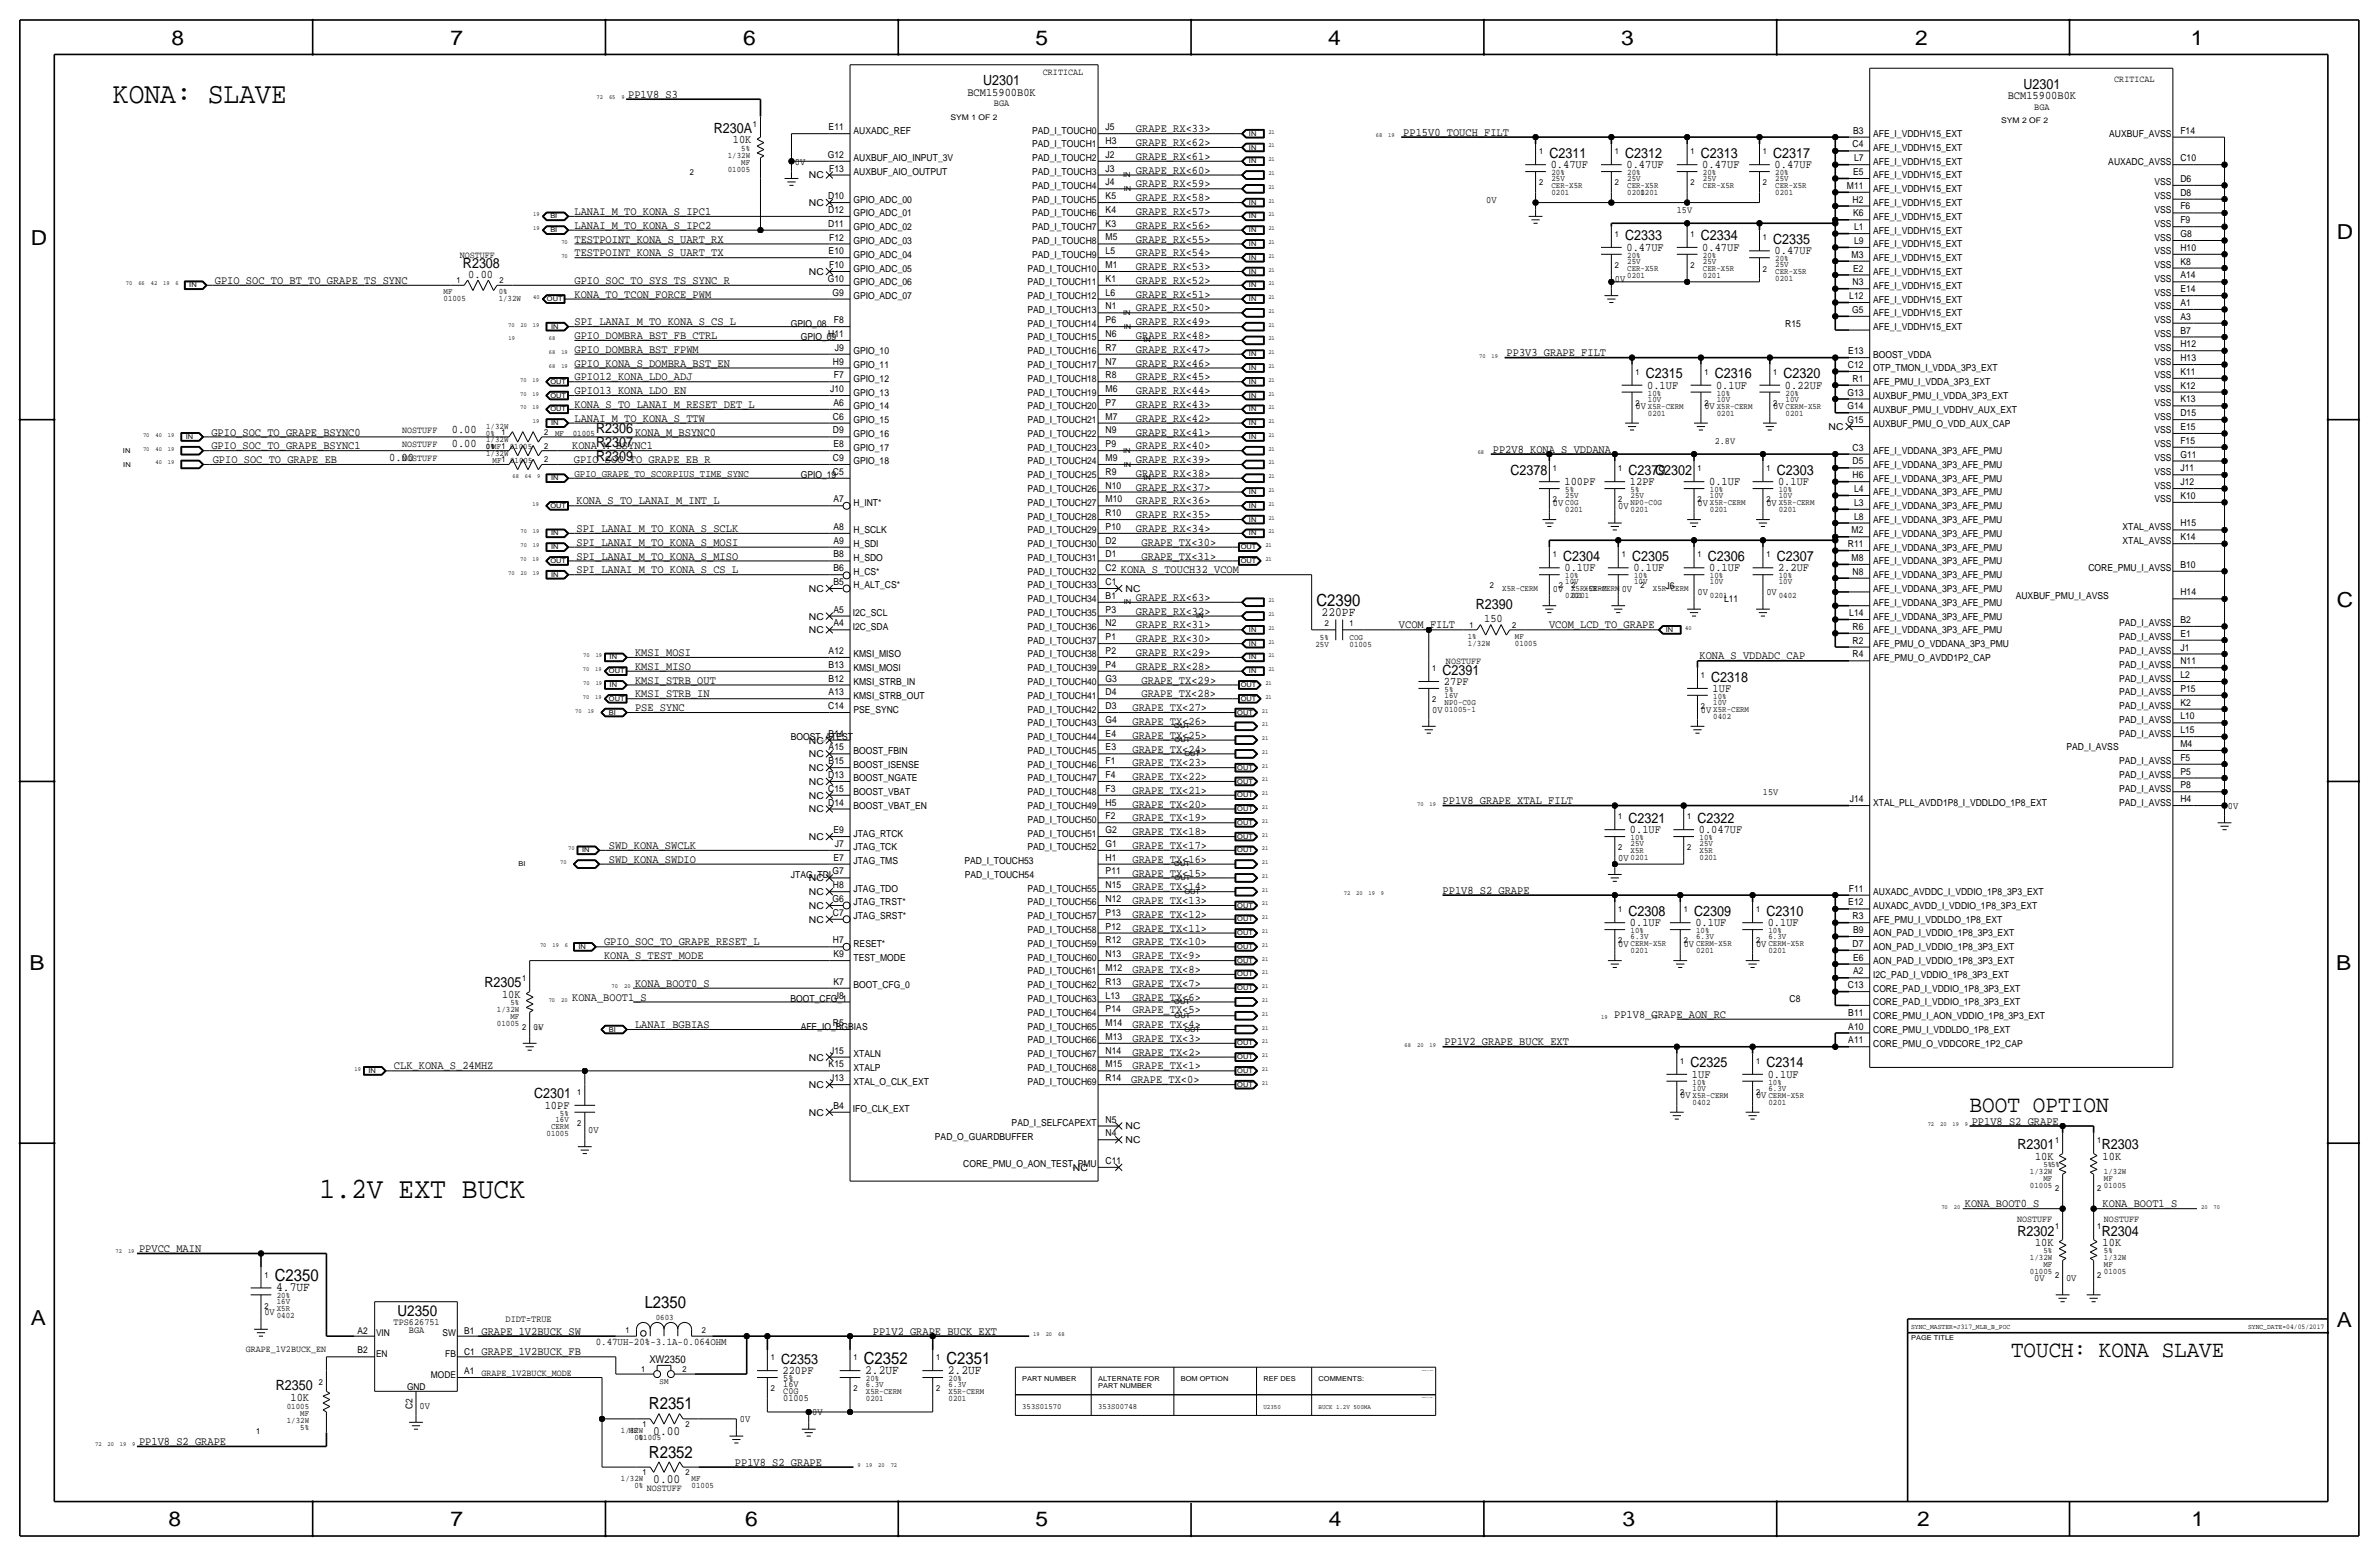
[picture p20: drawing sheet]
<svg xmlns="http://www.w3.org/2000/svg" width="877mm" height="574mm" viewBox="0 0 877 574" stroke-linecap="round" stroke-linejoin="round" font-family="sans-serif">
<defs><g id="words">
<g font-size="10.9">
<text x="41.6" y="37.8">KONA: SLAVE</text>
<text x="117.8" y="441.7">1.2V EXT BUCK</text>
</g>
<text font-size="8.7" x="726.1" y="410">BOOT OPTION</text>
<text font-size="8.6" x="741.4" y="500.1">TOUCH: KONA SLAVE</text>
<g font-size="7.6">
<text x="63.2" y="16.5">8</text>
<text x="166.1" y="16.5">7</text>
<text x="274" y="16.5">6</text>
<text x="381.7" y="16.5">5</text>
<text x="489.7" y="16.5">4</text>
<text x="597.6" y="16.5">3</text>
<text x="706.1" y="16.5">2</text>
<text x="807.7" y="16.5">1</text>
<text x="861.5" y="88.1">D</text>
<text x="11.4" y="90.4">D</text>
<text x="861.5" y="223.8">C</text>
<text x="10.9" y="357.6">B</text>
<text x="861.3" y="357.4">B</text>
<text x="11.4" y="488.4">A</text>
<text x="861.5" y="489.2">A</text>
<text x="62.2" y="562.6">8</text>
<text x="166.1" y="562.6">7</text>
<text x="274.8" y="562.6">6</text>
<text x="381.7" y="562.6">5</text>
<text x="489.9" y="562.6">4</text>
<text x="598.1" y="562.6">3</text>
<text x="706.8" y="562.6">2</text>
<text x="807.9" y="562.6">1</text>
</g>
<g font-size="6.2">
<text x="485.4" y="223.3">C2390</text>
<text x="101.3" y="472.2">C2350</text>
<text x="237.7" y="482.1">L2350</text>
<text x="318.5" y="502.7">C2352</text>
<text x="348.9" y="502.7">C2351</text>
<text x="239.2" y="519.5">R2351</text>
<text x="239.2" y="537.3">R2352</text>
</g>
<text font-size="5.6" x="146.6" y="485.1">U2350</text>
<g font-size="5.2">
<text x="362.4" y="31.5">U2301</text>
<text x="746" y="32.8">U2301</text>
<text x="263.2" y="49">R230A</text>
<text x="571.2" y="58.2">C2311</text>
<text x="599.1" y="58.2">C2312</text>
<text x="627.1" y="58.2">C2313</text>
<text x="653.7" y="58.2">C2317</text>
<text x="599.1" y="88.6">C2333</text>
<text x="627.1" y="88.6">C2334</text>
<text x="653.7" y="89.9">C2335</text>
<text x="170.7" y="98.8">R2308</text>
<text x="606.8" y="139.4">C2315</text>
<text x="632.2" y="139.4">C2316</text>
<text x="657.6" y="139.4">C2320</text>
<text x="219.7" y="159.8">R2306</text>
<text x="219.7" y="164.8">R2307</text>
<text x="219.7" y="169.9">R2309</text>
<text x="556.8" y="175">C2378</text>
<text x="600.4" y="175">C2379</text>
<text x="610.2" y="175">C2302</text>
<text x="655" y="175">C2303</text>
<text x="576.3" y="206.8">C2304</text>
<text x="601.7" y="206.8">C2305</text>
<text x="629.6" y="206.8">C2306</text>
<text x="655" y="206.8">C2307</text>
<text x="544.1" y="224.5">R2390</text>
<text x="531.8" y="248.7">C2391</text>
<text x="630.9" y="251.2">C2318</text>
<text x="600.4" y="303.3">C2321</text>
<text x="625.8" y="303.3">C2322</text>
<text x="600.4" y="337.6">C2308</text>
<text x="624.5" y="337.6">C2309</text>
<text x="651.2" y="337.6">C2310</text>
<text x="178.6" y="364">R2305</text>
<text x="623.3" y="393.4">C2325</text>
<text x="651.2" y="393.4">C2314</text>
<text x="196.9" y="404.9">C2301</text>
<text x="743.7" y="423.7">R2301</text>
<text x="774.9" y="423.7">R2303</text>
<text x="743.7" y="455.4">R2302</text>
<text x="774.9" y="455.4">R2304</text>
<text x="288" y="502.7">C2353</text>
<text x="101.6" y="512.5">R2350</text>
</g>
<g font-size="4.7">
<text x="487.2" y="227.1">220PF</text>
<text x="101.8" y="476">4.7UF</text>
<text x="319" y="506.5">2.2UF</text>
<text x="349.5" y="506.5">2.2UF</text>
<text x="240.8" y="528.9">0.00</text>
<text x="240.8" y="546.7">0.00</text>
</g>
<g font-size="4.3">
<text x="356.7" y="35.3">BCM15900B0K</text>
<text x="231.6" y="36.1">PP1V8_S3</text>
<text x="740.2" y="36.6">BCM15900B0K</text>
<text x="270.2" y="52.8">10K</text>
<text x="418.8" y="48.8">GRAPE_RX&lt;33&gt;</text>
<text x="418.8" y="53.8">GRAPE_RX&lt;62&gt;</text>
<text x="517.4" y="50">PP15V0_TOUCH_FILT</text>
<text x="418.8" y="58.9">GRAPE_RX&lt;61&gt;</text>
<text x="418.8" y="64">GRAPE_RX&lt;60&gt;</text>
<text x="571.7" y="62">0.47UF</text>
<text x="599.6" y="62">0.47UF</text>
<text x="627.6" y="62">0.47UF</text>
<text x="654.3" y="62">0.47UF</text>
<text x="418.8" y="69.1">GRAPE_RX&lt;59&gt;</text>
<text x="418.8" y="74.2">GRAPE_RX&lt;58&gt;</text>
<text x="211.8" y="79.2">LANAI_M_TO_KONA_S_IPC1</text>
<text x="418.8" y="79.2">GRAPE_RX&lt;57&gt;</text>
<text x="211.8" y="89.4">TESTPOINT_KONA_S_UART_RX</text>
<text x="211.8" y="84.3">LANAI_M_TO_KONA_S_IPC2</text>
<text x="418.8" y="89.4">GRAPE_RX&lt;55&gt;</text>
<text x="418.8" y="84.3">GRAPE_RX&lt;56&gt;</text>
<text x="211.8" y="94.5">TESTPOINT_KONA_S_UART_TX</text>
<text x="418.8" y="94.5">GRAPE_RX&lt;54&gt;</text>
<text x="599.6" y="92.5">0.47UF</text>
<text x="627.6" y="92.5">0.47UF</text>
<text x="654.3" y="93.7">0.47UF</text>
<text x="418.8" y="99.6">GRAPE_RX&lt;53&gt;</text>
<text x="79.2" y="104.6">GPIO_SOC_TO_BT_TO_GRAPE_TS_SYNC</text>
<text x="172.7" y="102.4">0.00</text>
<text x="211.8" y="104.7">GPIO_SOC_TO_SYS_TS_SYNC_R</text>
<text x="418.8" y="104.6">GRAPE_RX&lt;52&gt;</text>
<text x="211.8" y="109.7">KONA_TO_TCON_FORCE_PWM</text>
<text x="418.8" y="109.7">GRAPE_RX&lt;51&gt;</text>
<text x="211.8" y="119.9">SPI_LANAI_M_TO_KONA_S_CS_L</text>
<text x="418.8" y="114.8">GRAPE_RX&lt;50&gt;</text>
<text x="418.8" y="119.9">GRAPE_RX&lt;49&gt;</text>
<text x="211.8" y="125">GPIO_DOMBRA_BST_FB_CTRL</text>
<text x="418.8" y="125">GRAPE_RX&lt;48&gt;</text>
<text x="211.8" y="130">GPIO_DOMBRA_BST_FPWM</text>
<text x="418.8" y="130">GRAPE_RX&lt;47&gt;</text>
<text x="555.5" y="131.3">PP3V3_GRAPE_FILT</text>
<text x="211.8" y="135.1">GPIO_KONA_S_DOMBRA_BST_EN</text>
<text x="418.8" y="135.1">GRAPE_RX&lt;46&gt;</text>
<text x="211.8" y="140.2">GPIO12_KONA_LDO_ADJ</text>
<text x="418.8" y="140.2">GRAPE_RX&lt;45&gt;</text>
<text x="607.3" y="143.3">0.1UF</text>
<text x="632.7" y="143.3">0.1UF</text>
<text x="658.1" y="143.3">0.22UF</text>
<text x="211.8" y="145.3">GPIO13_KONA_LDO_EN</text>
<text x="418.8" y="145.3">GRAPE_RX&lt;44&gt;</text>
<text x="211.8" y="150.4">KONA_S_TO_LANAI_M_RESET_DET_L</text>
<text x="211.8" y="155.5">LANAI_M_TO_KONA_S_TTW</text>
<text x="418.8" y="155.4">GRAPE_RX&lt;42&gt;</text>
<text x="418.8" y="150.4">GRAPE_RX&lt;43&gt;</text>
<text x="77.9" y="160.5">GPIO_SOC_TO_GRAPE_BSYNC0</text>
<text x="166.6" y="159.8">0.00</text>
<text x="234.1" y="160.5">KONA_M_BSYNC0</text>
<text x="418.8" y="160.5">GRAPE_RX&lt;41&gt;</text>
<text x="77.9" y="165.6">GPIO_SOC_TO_GRAPE_BSYNC1</text>
<text x="166.6" y="164.8">0.00</text>
<text x="210.9" y="165.6">KONA_M_BSYNC1</text>
<text x="418.8" y="165.6">GRAPE_RX&lt;40&gt;</text>
<text x="550.4" y="166.9">PP2V8_KONA_S_VDDANA</text>
<text x="78.4" y="170.7">GPIO_SOC_TO_GRAPE_EB</text>
<text x="143.5" y="169.9">0.00</text>
<text x="211.6" y="170.7">GPIO_SOC_TO_GRAPE_EB_R</text>
<text x="418.8" y="170.7">GRAPE_RX&lt;39&gt;</text>
<text x="418.8" y="175.8">GRAPE_RX&lt;38&gt;</text>
<text x="576.8" y="178.8">100PF</text>
<text x="600.9" y="178.8">12PF</text>
<text x="630.1" y="178.8">0.1UF</text>
<text x="655.5" y="178.8">0.1UF</text>
<text x="212.5" y="185.9">KONA_S_TO_LANAI_M_INT_L</text>
<text x="418.8" y="185.9">GRAPE_RX&lt;36&gt;</text>
<text x="418.8" y="180.8">GRAPE_RX&lt;37&gt;</text>
<text x="418.8" y="191">GRAPE_RX&lt;35&gt;</text>
<text x="212.5" y="196.1">SPI_LANAI_M_TO_KONA_S_SCLK</text>
<text x="418.8" y="196.1">GRAPE_RX&lt;34&gt;</text>
<text x="212.5" y="201.2">SPI_LANAI_M_TO_KONA_S_MOSI</text>
<text x="420.9" y="201.2">GRAPE_TX&lt;30&gt;</text>
<text x="212.5" y="206.2">SPI_LANAI_M_TO_KONA_S_MISO</text>
<text x="420.9" y="206.2">GRAPE_TX&lt;31&gt;</text>
<text x="212.5" y="211.3">SPI_LANAI_M_TO_KONA_S_CS_L</text>
<text x="413.2" y="211.3">KONA_S_TOUCH32_VCOM</text>
<text x="576.8" y="210.6">0.1UF</text>
<text x="602.2" y="210.6">0.1UF</text>
<text x="630.1" y="210.6">0.1UF</text>
<text x="655.5" y="210.6">2.2UF</text>
<text x="418.8" y="221.5">GRAPE_RX&lt;63&gt;</text>
<text x="418.8" y="226.6">GRAPE_RX&lt;32&gt;</text>
<text x="418.8" y="231.6">GRAPE_RX&lt;31&gt;</text>
<text x="515.8" y="231.6">VCOM_FILT</text>
<text x="547.2" y="229.4">150</text>
<text x="571.1" y="231.6">VCOM_LCD_TO_GRAPE</text>
<text x="418.8" y="236.7">GRAPE_RX&lt;30&gt;</text>
<text x="234.1" y="241.8">KMSI_MOSI</text>
<text x="418.8" y="241.8">GRAPE_RX&lt;29&gt;</text>
<text x="626.6" y="243.1">KONA_S_VDDADC_CAP</text>
<text x="234.1" y="252">KMSI_STRB_OUT</text>
<text x="234.1" y="246.9">KMSI_MISO</text>
<text x="418.8" y="246.9">GRAPE_RX&lt;28&gt;</text>
<text x="420.9" y="252">GRAPE_TX&lt;29&gt;</text>
<text x="234.1" y="257.1">KMSI_STRB_IN</text>
<text x="420.8" y="257">GRAPE_TX&lt;28&gt;</text>
<text x="532.3" y="252.5">27PF</text>
<text x="631.4" y="255">1UF</text>
<text x="234.1" y="262.1">PSE_SYNC</text>
<text x="417.5" y="262.1">GRAPE_TX&lt;27&gt;</text>
<text x="417.5" y="267.2">GRAPE_TX&lt;26&gt;</text>
<text x="417.5" y="272.3">GRAPE_TX&lt;25&gt;</text>
<text x="417.5" y="277.4">GRAPE_TX&lt;24&gt;</text>
<text x="417.5" y="287.5">GRAPE_TX&lt;22&gt;</text>
<text x="417.5" y="282.4">GRAPE_TX&lt;23&gt;</text>
<text x="417.5" y="292.6">GRAPE_TX&lt;21&gt;</text>
<text x="417.5" y="297.7">GRAPE_TX&lt;20&gt;</text>
<text x="531.8" y="296.4">PP1V8_GRAPE_XTAL_FILT</text>
<text x="417.5" y="302.8">GRAPE_TX&lt;19&gt;</text>
<text x="417.5" y="307.8">GRAPE_TX&lt;18&gt;</text>
<text x="600.9" y="307.1">0.1UF</text>
<text x="626.3" y="307.1">0.047UF</text>
<text x="224.5" y="312.9">SWD_KONA_SWCLK</text>
<text x="417.5" y="312.9">GRAPE_TX&lt;17&gt;</text>
<text x="224.5" y="318">SWD_KONA_SWDIO</text>
<text x="417.5" y="323.1">GRAPE_TX&lt;15&gt;</text>
<text x="417.5" y="318">GRAPE_TX&lt;16&gt;</text>
<text x="417.5" y="328.2">GRAPE_TX&lt;14&gt;</text>
<text x="531.8" y="329.4">PP1V8_S2_GRAPE</text>
<text x="417.5" y="333.2">GRAPE_TX&lt;13&gt;</text>
<text x="417.5" y="338.3">GRAPE_TX&lt;12&gt;</text>
<text x="600.9" y="341.4">0.1UF</text>
<text x="625" y="341.4">0.1UF</text>
<text x="651.7" y="341.4">0.1UF</text>
<text x="417.5" y="343.4">GRAPE_TX&lt;11&gt;</text>
<text x="222.7" y="353.6">KONA_S_TEST_MODE</text>
<text x="222.7" y="348.5">GPIO_SOC_TO_GRAPE_RESET_L</text>
<text x="417.5" y="353.6">GRAPE_TX&lt;9&gt;</text>
<text x="417.5" y="348.5">GRAPE_TX&lt;10&gt;</text>
<text x="417.5" y="358.6">GRAPE_TX&lt;8&gt;</text>
<text x="234.1" y="363.7">KONA_BOOT0_S</text>
<text x="417.5" y="363.7">GRAPE_TX&lt;7&gt;</text>
<text x="185.1" y="367.8">10K</text>
<text x="210.9" y="368.8">KONA_BOOT1_S</text>
<text x="417.5" y="368.8">GRAPE_TX&lt;6&gt;</text>
<text x="417.5" y="373.3">GRAPE_TX&lt;5&gt;</text>
<text x="595.1" y="375.2">PP1V8_GRAPE_AON_RC</text>
<text x="234.1" y="379">LANAI_BGBIAS</text>
<text x="417.5" y="379">GRAPE_TX&lt;4&gt;</text>
<text x="417.5" y="389.1">GRAPE_TX&lt;2&gt;</text>
<text x="417.5" y="384">GRAPE_TX&lt;3&gt;</text>
<text x="532.6" y="385.3">PP1V2_GRAPE_BUCK_EXT</text>
<text x="145.2" y="394.2">CLK_KONA_S_24MHZ</text>
<text x="417.5" y="394.2">GRAPE_TX&lt;1&gt;</text>
<text x="417" y="399.3">GRAPE_TX&lt;0&gt;</text>
<text x="623.8" y="397.3">1UF</text>
<text x="651.7" y="397.3">0.1UF</text>
<text x="200.8" y="408.7">10PF</text>
<text x="726.9" y="414.5">PP1V8_S2_GRAPE</text>
<text x="750.2" y="427.5">10K</text>
<text x="775.2" y="427.5">10K</text>
<text x="724.4" y="445">KONA_BOOT0_S</text>
<text x="775.2" y="445">KONA_BOOT1_S</text>
<text x="51.3" y="461.5">PPVCC_MAIN</text>
<text x="750.2" y="459.2">10K</text>
<text x="775.2" y="459.2">10K</text>
<text x="177.5" y="492">GRAPE_1V2BUCK_SW</text>
<text x="321.8" y="492">PP1V2_GRAPE_BUCK_EXT</text>
<text x="177.5" y="499.6">GRAPE_1V2BUCK_FB</text>
<text x="288.5" y="506.5">220PF</text>
<text x="107.1" y="516.3">10K</text>
<text x="51.3" y="532.6">PP1V8_S2_GRAPE</text>
<text x="271" y="540.3">PP1V8_S2_GRAPE</text>
</g>
<text font-size="3.9" x="239.4" y="502.4">XW2350</text>
<g font-size="3.8">
<text x="211.8" y="175.8">GPIO_GRAPE_TO_SCORPIUS_TIME_SYNC</text>
<text x="219.6" y="495.8">0.47UH-20%-3.1A-0.064OHM</text>
</g>
<g font-size="3.6">
<text x="293.1" y="60.7">0V</text>
<text x="547.9" y="74.7">0V</text>
<text x="595.3" y="103.9">0V</text>
<text x="602.9" y="150.9">0V</text>
<text x="628.3" y="150.9">0V</text>
<text x="653.7" y="150.9">0V</text>
<text x="572.5" y="186.4">0V</text>
<text x="596.6" y="187.7">0V</text>
<text x="625.8" y="186.4">0V</text>
<text x="651.2" y="186.4">0V</text>
<text x="572.5" y="218.2">0V</text>
<text x="597.9" y="218.2">0V</text>
<text x="625.8" y="219.5">0V</text>
<text x="651.2" y="219.5">0V</text>
<text x="528" y="262.6">0V</text>
<text x="627.1" y="262.6">0V</text>
<text x="821.4" y="298.2">0V</text>
<text x="596.6" y="317.2">0V</text>
<text x="596.6" y="349">0V</text>
<text x="620.7" y="349">0V</text>
<text x="647.4" y="349">0V</text>
<text x="196.5" y="379.5">0V</text>
<text x="619.5" y="404.9">0V</text>
<text x="647.4" y="404.9">0V</text>
<text x="216.9" y="417.6">0V</text>
<text x="749.9" y="472.2">0V</text>
<text x="761.7" y="472.2">0V</text>
<text x="97.5" y="484.9">0V</text>
<text x="154.6" y="519.2">0V</text>
<text x="299.4" y="521.7">0V</text>
<text x="272.7" y="524.3">0V</text>
</g>
<g font-size="3.5">
<text x="384.5" y="27.7">CRITICAL</text>
<text x="779.5" y="30.2">CRITICAL</text>
<text x="366.4" y="39.1">BGA</text>
<text x="750" y="40.4">BGA</text>
<text x="305.5" y="48">E11</text>
<text x="314.7" y="49.3">AUXADC_REF</text>
<text x="380.5" y="49.3">PAD_I_TOUCH0</text>
<text x="407.6" y="48">J5</text>
<text x="407.6" y="53.1">H3</text>
<text x="683.2" y="49.3">B3</text>
<text x="690.6" y="50.5">AFE_I_VDDHV15_EXT</text>
<text x="777.6" y="50.5">AUXBUF_AVSS</text>
<text x="803.9" y="49.3">F14</text>
<text x="305.1" y="58.2">G12</text>
<text x="314.7" y="59.4">AUXBUF_AIO_INPUT_3V</text>
<text x="380.5" y="54.4">PAD_I_TOUCH1</text>
<text x="380.5" y="59.4">PAD_I_TOUCH2</text>
<text x="407.6" y="58.2">J2</text>
<text x="683" y="54.4">C4</text>
<text x="683.5" y="59.4">L7</text>
<text x="690.6" y="55.6">AFE_I_VDDHV15_EXT</text>
<text x="803.9" y="59.4">C10</text>
<text x="298.2" y="65.8">NC</text>
<text x="305.7" y="63.2">F13</text>
<text x="314.7" y="64.5">AUXBUF_AIO_OUTPUT</text>
<text x="380.5" y="64.5">PAD_I_TOUCH3</text>
<text x="407.6" y="63.2">J3</text>
<text x="683.2" y="64.5">E5</text>
<text x="690.6" y="60.7">AFE_I_VDDHV15_EXT</text>
<text x="690.6" y="65.8">AFE_I_VDDHV15_EXT</text>
<text x="777.3" y="60.7">AUXADC_AVSS</text>
<text x="380.5" y="69.6">PAD_I_TOUCH4</text>
<text x="407.6" y="68.3">J4</text>
<text x="680.9" y="69.6">M11</text>
<text x="690.6" y="70.9">AFE_I_VDDHV15_EXT</text>
<text x="794.3" y="68.3">VSS</text>
<text x="803.9" y="67.1">D6</text>
<text x="298.2" y="75.9">NC</text>
<text x="305.3" y="73.4">D10</text>
<text x="314.7" y="74.7">GPIO_ADC_00</text>
<text x="380.5" y="74.7">PAD_I_TOUCH5</text>
<text x="407.6" y="73.4">K5</text>
<text x="683" y="74.7">H2</text>
<text x="690.6" y="75.9">AFE_I_VDDHV15_EXT</text>
<text x="794.3" y="73.4">VSS</text>
<text x="803.9" y="72.1">D8</text>
<text x="803.9" y="77.2">F6</text>
<text x="305.3" y="78.5">D12</text>
<text x="305.3" y="83.6">D11</text>
<text x="314.7" y="79.8">GPIO_ADC_01</text>
<text x="380.5" y="79.8">PAD_I_TOUCH6</text>
<text x="407.6" y="78.5">K4</text>
<text x="407.6" y="83.6">K3</text>
<text x="618.2" y="78.5">15V</text>
<text x="683.2" y="79.8">K6</text>
<text x="690.6" y="81">AFE_I_VDDHV15_EXT</text>
<text x="794.3" y="83.6">VSS</text>
<text x="794.3" y="78.5">VSS</text>
<text x="803.9" y="82.3">F9</text>
<text x="305.7" y="88.6">F12</text>
<text x="314.7" y="89.9">GPIO_ADC_03</text>
<text x="314.7" y="84.8">GPIO_ADC_02</text>
<text x="380.5" y="89.9">PAD_I_TOUCH8</text>
<text x="380.5" y="84.8">PAD_I_TOUCH7</text>
<text x="407.6" y="88.6">M5</text>
<text x="683.5" y="84.8">L1</text>
<text x="683.5" y="89.9">L9</text>
<text x="690.6" y="86.1">AFE_I_VDDHV15_EXT</text>
<text x="794.3" y="88.6">VSS</text>
<text x="803.9" y="87.4">G8</text>
<text x="169.5" y="95">NOSTUFF</text>
<text x="305.5" y="93.7">E10</text>
<text x="314.7" y="95">GPIO_ADC_04</text>
<text x="380.5" y="95">PAD_I_TOUCH9</text>
<text x="407.6" y="93.7">L5</text>
<text x="682.6" y="95">M3</text>
<text x="690.6" y="91.2">AFE_I_VDDHV15_EXT</text>
<text x="794.3" y="93.7">VSS</text>
<text x="803.9" y="92.5">H10</text>
<text x="298.2" y="101.3">NC</text>
<text x="305.7" y="98.8">F10</text>
<text x="314.7" y="100.1">GPIO_ADC_05</text>
<text x="378.7" y="100.1">PAD_I_TOUCH10</text>
<text x="407.6" y="98.8">M1</text>
<text x="683.2" y="100.1">E2</text>
<text x="690.6" y="101.3">AFE_I_VDDHV15_EXT</text>
<text x="690.6" y="96.3">AFE_I_VDDHV15_EXT</text>
<text x="794.3" y="98.8">VSS</text>
<text x="803.9" y="97.5">K8</text>
<text x="305.1" y="103.9">G10</text>
<text x="314.7" y="105.2">GPIO_ADC_06</text>
<text x="378.7" y="105.2">PAD_I_TOUCH11</text>
<text x="407.6" y="103.9">K1</text>
<text x="683" y="105.2">N3</text>
<text x="690.6" y="106.4">AFE_I_VDDHV15_EXT</text>
<text x="794.3" y="103.9">VSS</text>
<text x="803.9" y="102.6">A14</text>
<text x="803.9" y="107.7">E14</text>
<text x="306.9" y="109">G9</text>
<text x="314.7" y="110.2">GPIO_ADC_07</text>
<text x="378.7" y="110.2">PAD_I_TOUCH12</text>
<text x="407.6" y="109">L6</text>
<text x="681.8" y="110.2">L12</text>
<text x="690.6" y="111.5">AFE_I_VDDHV15_EXT</text>
<text x="794.3" y="109">VSS</text>
<text x="803.9" y="112.8">A1</text>
<text x="307.4" y="119.1">F8</text>
<text x="378.7" y="115.3">PAD_I_TOUCH13</text>
<text x="407.6" y="114">N1</text>
<text x="407.6" y="119.1">P6</text>
<text x="682.8" y="115.3">G5</text>
<text x="690.6" y="116.6">AFE_I_VDDHV15_EXT</text>
<text x="794.3" y="114">VSS</text>
<text x="794.3" y="119.1">VSS</text>
<text x="803.9" y="117.9">A3</text>
<text x="291.6" y="120.4">GPIO_08</text>
<text x="295.2" y="125.5">GPIO_09</text>
<text x="305.3" y="124.2">H11</text>
<text x="378.7" y="125.5">PAD_I_TOUCH15</text>
<text x="378.7" y="120.4">PAD_I_TOUCH14</text>
<text x="407.6" y="124.2">N6</text>
<text x="658.2" y="120.4">R15</text>
<text x="690.6" y="121.7">AFE_I_VDDHV15_EXT</text>
<text x="794.3" y="124.2">VSS</text>
<text x="803.9" y="122.9">B7</text>
<text x="307.8" y="129.3">J9</text>
<text x="314.7" y="130.6">GPIO_10</text>
<text x="378.7" y="130.6">PAD_I_TOUCH16</text>
<text x="407.6" y="129.3">R7</text>
<text x="681.4" y="130.6">E13</text>
<text x="690.6" y="131.8">BOOST_VDDA</text>
<text x="794.3" y="129.3">VSS</text>
<text x="803.9" y="128">H12</text>
<text x="307.1" y="134.4">H9</text>
<text x="314.7" y="135.6">GPIO_11</text>
<text x="378.7" y="135.6">PAD_I_TOUCH17</text>
<text x="407.6" y="134.4">N7</text>
<text x="681.2" y="135.6">C12</text>
<text x="690.6" y="136.9">OTP_TMON_I_VDDA_3P3_EXT</text>
<text x="794.3" y="134.4">VSS</text>
<text x="803.9" y="133.1">H13</text>
<text x="307.4" y="139.4">F7</text>
<text x="314.7" y="140.7">GPIO_12</text>
<text x="378.7" y="140.7">PAD_I_TOUCH18</text>
<text x="407.6" y="139.4">R8</text>
<text x="683" y="140.7">R1</text>
<text x="690.6" y="142">AFE_PMU_I_VDDA_3P3_EXT</text>
<text x="794.3" y="139.4">VSS</text>
<text x="803.9" y="138.2">K11</text>
<text x="803.9" y="143.3">K12</text>
<text x="306" y="144.5">J10</text>
<text x="307.2" y="149.6">A6</text>
<text x="314.7" y="145.8">GPIO_13</text>
<text x="378.7" y="145.8">PAD_I_TOUCH19</text>
<text x="407.6" y="144.5">M6</text>
<text x="407.6" y="149.6">P7</text>
<text x="681.1" y="145.8">G13</text>
<text x="690.6" y="147.1">AUXBUF_PMU_I_VDDA_3P3_EXT</text>
<text x="794.3" y="144.5">VSS</text>
<text x="794.3" y="149.6">VSS</text>
<text x="803.9" y="148.3">K13</text>
<text x="307.1" y="154.7">C6</text>
<text x="314.7" y="156">GPIO_15</text>
<text x="314.7" y="150.9">GPIO_14</text>
<text x="378.7" y="156">PAD_I_TOUCH21</text>
<text x="378.7" y="150.9">PAD_I_TOUCH20</text>
<text x="407.6" y="154.7">M7</text>
<text x="681.1" y="150.9">G14</text>
<text x="681.1" y="156">G15</text>
<text x="690.6" y="152.1">AUXBUF_PMU_I_VDDHV_AUX_EXT</text>
<text x="794.3" y="154.7">VSS</text>
<text x="803.9" y="153.4">D15</text>
<text x="148.3" y="159.8">NOSTUFF</text>
<text x="307.1" y="159.8">D9</text>
<text x="314.7" y="161">GPIO_16</text>
<text x="378.7" y="161">PAD_I_TOUCH22</text>
<text x="407.6" y="159.8">N9</text>
<text x="674.1" y="158.5">NC</text>
<text x="690.6" y="157.2">AUXBUF_PMU_O_VDD_AUX_CAP</text>
<text x="794.3" y="159.8">VSS</text>
<text x="803.9" y="158.5">E15</text>
<text x="148.3" y="164.8">NOSTUFF</text>
<text x="307.2" y="164.8">E8</text>
<text x="314.7" y="166.1">GPIO_17</text>
<text x="378.7" y="166.1">PAD_I_TOUCH23</text>
<text x="407.6" y="164.8">P9</text>
<text x="632.2" y="163.6">2.8V</text>
<text x="683" y="166.1">C3</text>
<text x="690.6" y="167.4">AFE_I_VDDANA_3P3_AFE_PMU</text>
<text x="794.3" y="164.8">VSS</text>
<text x="803.9" y="163.6">F15</text>
<text x="148.3" y="169.9">NOSTUFF</text>
<text x="307.1" y="169.9">C9</text>
<text x="314.7" y="171.2">GPIO_18</text>
<text x="378.7" y="171.2">PAD_I_TOUCH24</text>
<text x="407.6" y="169.9">M9</text>
<text x="683" y="171.2">D5</text>
<text x="690.6" y="172.5">AFE_I_VDDANA_3P3_AFE_PMU</text>
<text x="794.3" y="169.9">VSS</text>
<text x="803.9" y="168.7">G11</text>
<text x="803.9" y="173.7">J11</text>
<text x="295.2" y="176.3">GPIO_19</text>
<text x="307.1" y="175">C5</text>
<text x="378.7" y="176.3">PAD_I_TOUCH25</text>
<text x="407.6" y="175">R9</text>
<text x="683" y="176.3">H6</text>
<text x="690.6" y="177.5">AFE_I_VDDANA_3P3_AFE_PMU</text>
<text x="794.3" y="175">VSS</text>
<text x="803.9" y="178.8">J12</text>
<text x="307.2" y="185.2">A7</text>
<text x="378.7" y="181.4">PAD_I_TOUCH26</text>
<text x="407.6" y="180.1">N10</text>
<text x="407.6" y="185.2">M10</text>
<text x="683.5" y="181.4">L4</text>
<text x="690.6" y="182.6">AFE_I_VDDANA_3P3_AFE_PMU</text>
<text x="794.3" y="185.2">VSS</text>
<text x="794.3" y="180.1">VSS</text>
<text x="803.9" y="183.9">K10</text>
<text x="314.7" y="186.4">H_INT*</text>
<text x="378.7" y="191.5">PAD_I_TOUCH28</text>
<text x="378.7" y="186.4">PAD_I_TOUCH27</text>
<text x="407.6" y="190.2">R10</text>
<text x="683.5" y="186.4">L3</text>
<text x="683.5" y="191.5">L8</text>
<text x="690.6" y="187.7">AFE_I_VDDANA_3P3_AFE_PMU</text>
<text x="307.2" y="195.3">A8</text>
<text x="314.7" y="196.6">H_SCLK</text>
<text x="378.7" y="196.6">PAD_I_TOUCH29</text>
<text x="407.6" y="195.3">P10</text>
<text x="682.6" y="196.6">M2</text>
<text x="690.6" y="197.9">AFE_I_VDDANA_3P3_AFE_PMU</text>
<text x="690.6" y="192.8">AFE_I_VDDANA_3P3_AFE_PMU</text>
<text x="782.5" y="195.3">XTAL_AVSS</text>
<text x="803.9" y="194.1">H15</text>
<text x="307.2" y="200.4">A9</text>
<text x="314.7" y="201.7">H_SDI</text>
<text x="378.7" y="201.7">PAD_I_TOUCH30</text>
<text x="407.6" y="200.4">D2</text>
<text x="681.2" y="201.7">R11</text>
<text x="690.6" y="202.9">AFE_I_VDDANA_3P3_AFE_PMU</text>
<text x="782.5" y="200.4">XTAL_AVSS</text>
<text x="803.9" y="199.1">K14</text>
<text x="307.2" y="205.5">B8</text>
<text x="314.7" y="206.8">H_SDO</text>
<text x="378.7" y="206.8">PAD_I_TOUCH31</text>
<text x="407.6" y="205.5">D1</text>
<text x="682.6" y="206.8">M8</text>
<text x="690.6" y="208">AFE_I_VDDANA_3P3_AFE_PMU</text>
<text x="803.9" y="209.3">B10</text>
<text x="307.2" y="215.6">B5</text>
<text x="307.2" y="210.6">B6</text>
<text x="314.7" y="211.8">H_CS*</text>
<text x="378.7" y="211.8">PAD_I_TOUCH32</text>
<text x="407.6" y="210.6">C2</text>
<text x="407.6" y="215.6">C1</text>
<text x="683" y="211.8">N8</text>
<text x="690.6" y="213.1">AFE_I_VDDANA_3P3_AFE_PMU</text>
<text x="769.9" y="210.6">CORE_PMU_I_AVSS</text>
<text x="298.2" y="218.2">NC</text>
<text x="314.7" y="216.9">H_ALT_CS*</text>
<text x="378.7" y="222">PAD_I_TOUCH34</text>
<text x="378.7" y="216.9">PAD_I_TOUCH33</text>
<text x="407.6" y="220.7">B1</text>
<text x="415" y="218.2">NC</text>
<text x="614.1" y="216.9">J6</text>
<text x="635.6" y="222">L11</text>
<text x="690.6" y="218.2">AFE_I_VDDANA_3P3_AFE_PMU</text>
<text x="743.2" y="220.7">AUXBUF_PMU_I_AVSS</text>
<text x="803.9" y="219.5">H14</text>
<text x="307.2" y="225.8">A5</text>
<text x="314.4" y="227.1">I2C_SCL</text>
<text x="378.7" y="227.1">PAD_I_TOUCH35</text>
<text x="407.6" y="225.8">P3</text>
<text x="681.8" y="227.1">L14</text>
<text x="690.6" y="223.3">AFE_I_VDDANA_3P3_AFE_PMU</text>
<text x="298.2" y="233.4">NC</text>
<text x="298.2" y="228.3">NC</text>
<text x="307.2" y="230.9">A4</text>
<text x="314.4" y="232.2">I2C_SDA</text>
<text x="378.7" y="232.2">PAD_I_TOUCH36</text>
<text x="407.6" y="230.9">N2</text>
<text x="683" y="232.2">R6</text>
<text x="690.6" y="233.4">AFE_I_VDDANA_3P3_AFE_PMU</text>
<text x="690.6" y="228.3">AFE_I_VDDANA_3P3_AFE_PMU</text>
<text x="781.3" y="230.9">PAD_I_AVSS</text>
<text x="803.9" y="229.6">B2</text>
<text x="378.7" y="237.2">PAD_I_TOUCH37</text>
<text x="407.6" y="236">P1</text>
<text x="683" y="237.2">R2</text>
<text x="690.6" y="238.5">AFE_PMU_O_VDDANA_3P3_PMU</text>
<text x="781.3" y="236">PAD_I_AVSS</text>
<text x="803.9" y="234.7">E1</text>
<text x="803.9" y="239.8">J1</text>
<text x="305.5" y="241">A12</text>
<text x="314.7" y="242.3">KMSI_MISO</text>
<text x="378.7" y="242.3">PAD_I_TOUCH38</text>
<text x="407.6" y="241">P2</text>
<text x="533.1" y="244.9">NOSTUFF</text>
<text x="683" y="242.3">R4</text>
<text x="690.6" y="243.6">AFE_PMU_O_AVDD1P2_CAP</text>
<text x="781.3" y="241">PAD_I_AVSS</text>
<text x="803.9" y="244.9">N11</text>
<text x="305.5" y="246.1">B13</text>
<text x="305.5" y="251.2">B12</text>
<text x="314.7" y="247.4">KMSI_MOSI</text>
<text x="378.7" y="247.4">PAD_I_TOUCH39</text>
<text x="407.6" y="246.1">P4</text>
<text x="407.6" y="251.2">G3</text>
<text x="781.3" y="251.2">PAD_I_AVSS</text>
<text x="781.3" y="246.1">PAD_I_AVSS</text>
<text x="803.9" y="249.9">L2</text>
<text x="305.5" y="256.3">A13</text>
<text x="314.7" y="257.6">KMSI_STRB_OUT</text>
<text x="314.7" y="252.5">KMSI_STRB_IN</text>
<text x="378.7" y="257.6">PAD_I_TOUCH41</text>
<text x="378.7" y="252.5">PAD_I_TOUCH40</text>
<text x="407.6" y="256.3">D4</text>
<text x="781.3" y="256.3">PAD_I_AVSS</text>
<text x="803.9" y="255">P15</text>
<text x="305.3" y="261.4">C14</text>
<text x="314.7" y="262.6">PSE_SYNC</text>
<text x="378.7" y="262.6">PAD_I_TOUCH42</text>
<text x="407.6" y="261.4">D3</text>
<text x="781.3" y="261.4">PAD_I_AVSS</text>
<text x="803.9" y="260.1">K2</text>
<text x="378.7" y="267.7">PAD_I_TOUCH43</text>
<text x="407.6" y="266.4">G4</text>
<text x="781.3" y="266.4">PAD_I_AVSS</text>
<text x="803.9" y="265.2">L10</text>
<text x="291.6" y="272.8">BOOST_ATEST</text>
<text x="298.2" y="274.1">NC</text>
<text x="305.5" y="271.5">B14</text>
<text x="378.7" y="272.8">PAD_I_TOUCH44</text>
<text x="407.6" y="271.5">E4</text>
<text x="781.3" y="271.5">PAD_I_AVSS</text>
<text x="803.9" y="270.3">L15</text>
<text x="803.9" y="275.3">M4</text>
<text x="298.2" y="279.1">NC</text>
<text x="305.5" y="276.6">A15</text>
<text x="305.5" y="281.7">B15</text>
<text x="314.7" y="277.9">BOOST_FBIN</text>
<text x="378.7" y="277.9">PAD_I_TOUCH45</text>
<text x="407.6" y="276.6">E3</text>
<text x="407.6" y="281.7">F1</text>
<text x="761.8" y="276.6">PAD_I_AVSS</text>
<text x="781.3" y="281.7">PAD_I_AVSS</text>
<text x="803.9" y="280.4">F5</text>
<text x="298.2" y="284.2">NC</text>
<text x="305.3" y="286.8">D13</text>
<text x="314.7" y="283">BOOST_ISENSE</text>
<text x="378.7" y="283">PAD_I_TOUCH46</text>
<text x="407.6" y="286.8">F4</text>
<text x="781.3" y="286.8">PAD_I_AVSS</text>
<text x="803.9" y="285.5">P5</text>
<text x="298.2" y="289.3">NC</text>
<text x="305.3" y="291.8">C15</text>
<text x="314.7" y="293.1">BOOST_VBAT</text>
<text x="314.7" y="288">BOOST_NGATE</text>
<text x="378.7" y="288">PAD_I_TOUCH47</text>
<text x="378.7" y="293.1">PAD_I_TOUCH48</text>
<text x="407.6" y="291.8">F3</text>
<text x="649.9" y="293.1">15V</text>
<text x="781.3" y="291.8">PAD_I_AVSS</text>
<text x="803.9" y="290.6">P8</text>
<text x="298.2" y="299.5">NC</text>
<text x="298.2" y="294.4">NC</text>
<text x="305.3" y="296.9">D14</text>
<text x="314.7" y="298.2">BOOST_VBAT_EN</text>
<text x="378.7" y="298.2">PAD_I_TOUCH49</text>
<text x="407.6" y="296.9">H5</text>
<text x="681.9" y="295.7">J14</text>
<text x="690.6" y="296.9">XTAL_PLL_AVDD1P8_I_VDDLDO_1P8_EXT</text>
<text x="781.3" y="296.9">PAD_I_AVSS</text>
<text x="803.9" y="295.7">H4</text>
<text x="378.7" y="303.3">PAD_I_TOUCH50</text>
<text x="407.6" y="302">F2</text>
<text x="298.2" y="309.6">NC</text>
<text x="307.2" y="307.1">E9</text>
<text x="314.7" y="308.4">JTAG_RTCK</text>
<text x="378.7" y="308.4">PAD_I_TOUCH51</text>
<text x="407.6" y="307.1">G2</text>
<text x="307.2" y="317.2">E7</text>
<text x="307.8" y="312.2">J7</text>
<text x="314.7" y="313.4">JTAG_TCK</text>
<text x="378.7" y="313.4">PAD_I_TOUCH52</text>
<text x="407.6" y="312.2">G1</text>
<text x="407.6" y="317.2">H1</text>
<text x="291.6" y="323.6">JTAG_TDI</text>
<text x="306.9" y="322.3">G7</text>
<text x="314.7" y="318.5">JTAG_TMS</text>
<text x="355.5" y="318.5">PAD_I_TOUCH53</text>
<text x="355.7" y="323.6">PAD_I_TOUCH54</text>
<text x="407.6" y="322.3">P11</text>
<text x="298.2" y="329.9">NC</text>
<text x="298.2" y="324.9">NC</text>
<text x="307.1" y="327.4">H8</text>
<text x="314.7" y="328.7">JTAG_TDO</text>
<text x="378.7" y="328.7">PAD_I_TOUCH55</text>
<text x="407.6" y="327.4">N15</text>
<text x="681.6" y="328.7">F11</text>
<text x="690.6" y="329.9">AUXADC_AVDDC_I_VDDIO_1P8_3P3_EXT</text>
<text x="298.2" y="335">NC</text>
<text x="306.9" y="332.5">G6</text>
<text x="314.7" y="333.8">JTAG_TRST*</text>
<text x="378.7" y="333.8">PAD_I_TOUCH56</text>
<text x="407.6" y="332.5">N12</text>
<text x="681.4" y="333.8">E12</text>
<text x="690.6" y="335">AUXADC_AVDD_I_VDDIO_1P8_3P3_EXT</text>
<text x="298.2" y="340.1">NC</text>
<text x="307.1" y="337.6">C7</text>
<text x="314.7" y="338.8">JTAG_SRST*</text>
<text x="378.7" y="338.8">PAD_I_TOUCH57</text>
<text x="407.6" y="337.6">P13</text>
<text x="683" y="338.8">R3</text>
<text x="690.6" y="340.1">AFE_PMU_I_VDDLDO_1P8_EXT</text>
<text x="307.1" y="347.7">H7</text>
<text x="378.7" y="343.9">PAD_I_TOUCH58</text>
<text x="407.6" y="342.6">P12</text>
<text x="407.6" y="347.7">R12</text>
<text x="683.2" y="343.9">B9</text>
<text x="690.6" y="345.2">AON_PAD_I_VDDIO_1P8_3P3_EXT</text>
<text x="307.2" y="352.8">K9</text>
<text x="314.7" y="349">RESET*</text>
<text x="378.7" y="349">PAD_I_TOUCH59</text>
<text x="407.6" y="352.8">N13</text>
<text x="683" y="349">D7</text>
<text x="690.6" y="350.3">AON_PAD_I_VDDIO_1P8_3P3_EXT</text>
<text x="314.7" y="354.1">TEST_MODE</text>
<text x="378.7" y="359.2">PAD_I_TOUCH61</text>
<text x="378.7" y="354.1">PAD_I_TOUCH60</text>
<text x="407.6" y="357.9">M12</text>
<text x="683.2" y="354.1">E6</text>
<text x="683.2" y="359.2">A2</text>
<text x="690.6" y="355.3">AON_PAD_I_VDDIO_1P8_3P3_EXT</text>
<text x="307.2" y="363">K7</text>
<text x="314.7" y="364.2">BOOT_CFG_0</text>
<text x="378.7" y="364.2">PAD_I_TOUCH62</text>
<text x="407.6" y="363">R13</text>
<text x="681.2" y="364.2">C13</text>
<text x="690.6" y="360.4">I2C_PAD_I_VDDIO_1P8_3P3_EXT</text>
<text x="690.6" y="365.5">CORE_PAD_I_VDDIO_1P8_3P3_EXT</text>
<text x="291.4" y="369.3">BOOT_CFG_1</text>
<text x="307.8" y="368">J8</text>
<text x="378.7" y="369.3">PAD_I_TOUCH63</text>
<text x="407.6" y="368">L13</text>
<text x="659.8" y="369.3">C8</text>
<text x="690.6" y="370.6">CORE_PAD_I_VDDIO_1P8_3P3_EXT</text>
<text x="378.7" y="374.4">PAD_I_TOUCH64</text>
<text x="407.6" y="373.1">P14</text>
<text x="681.4" y="374.4">B11</text>
<text x="690.6" y="375.7">CORE_PMU_I_AON_VDDIO_1P8_3P3_EXT</text>
<text x="295.2" y="379.5">AFE_IO_BGBIAS</text>
<text x="307.1" y="378.2">R5</text>
<text x="378.7" y="379.5">PAD_I_TOUCH65</text>
<text x="407.6" y="378.2">M14</text>
<text x="407.6" y="383.3">M13</text>
<text x="681.4" y="379.5">A10</text>
<text x="690.6" y="380.7">CORE_PMU_I_VDDLDO_1P8_EXT</text>
<text x="306" y="388.4">J15</text>
<text x="314.7" y="389.6">XTALN</text>
<text x="378.7" y="389.6">PAD_I_TOUCH67</text>
<text x="378.7" y="384.6">PAD_I_TOUCH66</text>
<text x="407.6" y="388.4">N14</text>
<text x="681.4" y="384.6">A11</text>
<text x="690.6" y="385.8">CORE_PMU_O_VDDCORE_1P2_CAP</text>
<text x="298.2" y="390.9">NC</text>
<text x="305.5" y="393.4">K15</text>
<text x="314.7" y="394.7">XTALP</text>
<text x="378.7" y="394.7">PAD_I_TOUCH68</text>
<text x="407.6" y="393.4">M15</text>
<text x="298.2" y="401.1">NC</text>
<text x="306" y="398.5">J13</text>
<text x="314.7" y="399.8">XTAL_O_CLK_EXT</text>
<text x="378.7" y="399.8">PAD_I_TOUCH69</text>
<text x="407.6" y="398.5">R14</text>
<text x="298.2" y="411.2">NC</text>
<text x="307.2" y="408.7">B4</text>
<text x="314.4" y="410">IFO_CLK_EXT</text>
<text x="407.6" y="413.8">N5</text>
<text x="373" y="415">PAD_I_SELFCAPEXT</text>
<text x="407.6" y="418.8">N4</text>
<text x="415" y="416.3">NC</text>
<text x="344.7" y="420.1">PAD_O_GUARDBUFFER</text>
<text x="415" y="421.4">NC</text>
<text x="355.1" y="430.3">CORE_PMU_O_AON_TEST_PMU</text>
<text x="395.5" y="431.5">NC</text>
<text x="407.6" y="429">C11</text>
<text x="743.7" y="450.6">NOSTUFF</text>
<text x="775.7" y="450.6">NOSTUFF</text>
<text x="131.8" y="491.7">A2</text>
<text x="145.1" y="488.3">TPS626751</text>
<text x="150.8" y="491.3">BGA</text>
<text x="171.1" y="491.7">B1</text>
<text x="186.4" y="487.4">DIDT=TRUE</text>
<text x="138.6" y="492.5">VIN</text>
<text x="163.1" y="492.5">SW</text>
<text x="90.6" y="498.3">GRAPE_1V2BUCK_EN</text>
<text x="131.8" y="498.9">B2</text>
<text x="138.6" y="500.1">EN</text>
<text x="164.2" y="500.1">FB</text>
<text x="171.1" y="499.4">C1</text>
<text x="158.8" y="507.7">MODE</text>
<text x="171.1" y="506.5">A1</text>
<text x="177.5" y="507.2">GRAPE_1V2BUCK_MODE</text>
<text x="288.7" y="509">5%</text>
<text x="150.1" y="512.3">GND</text>
<text x="288.7" y="511.3">16V</text>
<text x="288.7" y="513.8">C0G</text>
<text x="152.1" y="519.3" transform="rotate(-90 152.1 519.3)">C2</text>
<text x="288.7" y="516.4">01005</text>
<text x="238.5" y="549.7">NOSTUFF</text>
</g>
<g font-size="3.1">
<text x="277.6" y="46.7">1</text>
<text x="268.3" y="58.2">1/32W</text>
<text x="273.3" y="55.6">5%</text>
<text x="567.4" y="56.9">1</text>
<text x="595.3" y="56.9">1</text>
<text x="623.3" y="56.9">1</text>
<text x="649.9" y="56.9">1</text>
<text x="254.4" y="64.5">2</text>
<text x="268.3" y="63.2">01005</text>
<text x="273.3" y="60.7">MF</text>
<text x="572" y="64.5">20%</text>
<text x="599.9" y="64.5">20%</text>
<text x="627.8" y="64.5">20%</text>
<text x="654.5" y="64.5">20%</text>
<text x="567.4" y="68.3">2</text>
<text x="572" y="71.9">0201</text>
<text x="572" y="69.3">CER-X5R</text>
<text x="572" y="66.8">25V</text>
<text x="595.3" y="68.3">2</text>
<text x="599.9" y="71.9">0201</text>
<text x="599.9" y="69.3">CER-X5R</text>
<text x="599.9" y="66.8">25V</text>
<text x="604.8" y="71.9">0201</text>
<text x="623.3" y="68.3">2</text>
<text x="627.8" y="66.8">25V</text>
<text x="627.8" y="69.3">CER-X5R</text>
<text x="649.9" y="68.3">2</text>
<text x="654.5" y="66.8">25V</text>
<text x="654.5" y="71.9">0201</text>
<text x="654.5" y="69.3">CER-X5R</text>
<text x="595.3" y="87.4">1</text>
<text x="623.3" y="87.4">1</text>
<text x="649.9" y="88.6">1</text>
<text x="599.9" y="95">20%</text>
<text x="627.8" y="95">20%</text>
<text x="595.3" y="98.8">2</text>
<text x="599.9" y="97.3">25V</text>
<text x="599.9" y="99.8">CER-X5R</text>
<text x="623.3" y="98.8">2</text>
<text x="627.8" y="99.8">CER-X5R</text>
<text x="627.8" y="97.3">25V</text>
<text x="649.9" y="100.1">2</text>
<text x="654.5" y="96.3">20%</text>
<text x="654.5" y="98.6">25V</text>
<text x="654.5" y="101.1">CER-X5R</text>
<text x="168.3" y="104.4">1</text>
<text x="184.1" y="104.4">2</text>
<text x="599.9" y="102.4">0201</text>
<text x="627.8" y="102.4">0201</text>
<text x="654.5" y="103.6">0201</text>
<text x="163.5" y="111">01005</text>
<text x="163.5" y="108.5">MF</text>
<text x="183.8" y="111">1/32W</text>
<text x="183.8" y="108.5">0%</text>
<text x="602.9" y="138.2">1</text>
<text x="628.3" y="138.2">1</text>
<text x="653.7" y="138.2">1</text>
<text x="602.9" y="149.6">2</text>
<text x="607.5" y="145.8">10%</text>
<text x="607.5" y="148.1">10V</text>
<text x="628.3" y="149.6">2</text>
<text x="632.9" y="148.1">10V</text>
<text x="632.9" y="145.8">10%</text>
<text x="653.7" y="149.6">2</text>
<text x="658.3" y="148.1">10V</text>
<text x="658.3" y="145.8">20%</text>
<text x="607.5" y="153.2">0201</text>
<text x="607.5" y="150.6">X5R-CERM</text>
<text x="632.9" y="150.6">X5R-CERM</text>
<text x="632.9" y="153.2">0201</text>
<text x="658.3" y="153.2">0201</text>
<text x="658.3" y="150.6">CERM-X5R</text>
<text x="179.1" y="160.5">0%</text>
<text x="179.2" y="158">1/32W</text>
<text x="184.9" y="160.3">1</text>
<text x="200.6" y="160.3">2</text>
<text x="204.7" y="160.5">MF</text>
<text x="211.2" y="160.5">01005</text>
<text x="179.1" y="165.6">0%MF1</text>
<text x="179.1" y="165.6">0%</text>
<text x="179.2" y="163.1">1/32W</text>
<text x="188" y="165.6">01005</text>
<text x="200.6" y="165.4">2</text>
<text x="179.2" y="168.1">1/32W</text>
<text x="181.6" y="170.7">MF1</text>
<text x="188.1" y="170.7">01005</text>
<text x="200.6" y="170.4">2</text>
<text x="572.5" y="173.7">1</text>
<text x="596.6" y="173.7">1</text>
<text x="625.8" y="173.7">1</text>
<text x="651.2" y="173.7">1</text>
<text x="572.5" y="185.2">2</text>
<text x="577" y="183.6">25V</text>
<text x="577" y="181.4">5%</text>
<text x="596.6" y="185.2">2</text>
<text x="601.2" y="181.4">5%</text>
<text x="601.2" y="183.6">25V</text>
<text x="625.8" y="185.2">2</text>
<text x="630.4" y="181.4">10%</text>
<text x="630.4" y="183.6">10V</text>
<text x="651.2" y="185.2">2</text>
<text x="655.8" y="183.6">10V</text>
<text x="655.8" y="181.4">10%</text>
<text x="577" y="186.2">C0G</text>
<text x="577" y="188.7">0201</text>
<text x="601.2" y="186.2">NP0-C0G</text>
<text x="601.2" y="188.7">0201</text>
<text x="630.4" y="188.7">0201</text>
<text x="630.4" y="186.2">X5R-CERM</text>
<text x="655.8" y="188.7">0201</text>
<text x="655.8" y="186.2">X5R-CERM</text>
<text x="572.5" y="205.5">1</text>
<text x="597.9" y="205.5">1</text>
<text x="625.8" y="205.5">1</text>
<text x="651.2" y="205.5">1</text>
<text x="577" y="215.4">10V</text>
<text x="577" y="213.1">10%</text>
<text x="602.4" y="213.1">10%</text>
<text x="602.4" y="215.4">10V</text>
<text x="630.4" y="213.1">10%</text>
<text x="630.4" y="215.4">10V</text>
<text x="655.8" y="215.4">10V</text>
<text x="655.8" y="213.1">10%</text>
<text x="549.3" y="216.9">2</text>
<text x="553.8" y="217.9">X5R-CERM</text>
<text x="574.7" y="216.9">2</text>
<text x="577" y="220.5">0201</text>
<text x="579.2" y="217.9">X5R-CERM</text>
<text x="579.4" y="220.5">0201</text>
<text x="579.4" y="216.9">2</text>
<text x="584" y="217.9">X5R-CERM</text>
<text x="604.8" y="216.9">2</text>
<text x="609.4" y="217.9">X5R-CERM</text>
<text x="630.4" y="220.5">0201</text>
<text x="655.8" y="220.5">0402</text>
<text x="488.4" y="230.9">2</text>
<text x="497.5" y="230.9">1</text>
<text x="541.7" y="231.4">1</text>
<text x="557.5" y="231.4">2</text>
<text x="485" y="238.5">25V</text>
<text x="486.6" y="236">5%</text>
<text x="497.5" y="236">COG</text>
<text x="497.5" y="238.5">01005</text>
<text x="541.1" y="235.5">1%</text>
<text x="541.2" y="238">1/32W</text>
<text x="558.5" y="238">01005</text>
<text x="558.5" y="235.5">MF</text>
<text x="528" y="247.4">1</text>
<text x="627.1" y="249.9">1</text>
<text x="532.6" y="255">5%</text>
<text x="532.6" y="257.3">16V</text>
<text x="631.6" y="257.6">10%</text>
<text x="528" y="258.8">2</text>
<text x="532.6" y="259.8">NP0-C0G</text>
<text x="532.6" y="262.4">01005-1</text>
<text x="627.1" y="261.4">2</text>
<text x="631.6" y="262.4">X5R-CERM</text>
<text x="631.6" y="259.8">10V</text>
<text x="631.6" y="264.9">0402</text>
<text x="596.6" y="302">1</text>
<text x="622" y="302">1</text>
<text x="601.2" y="309.6">10%</text>
<text x="601.2" y="311.9">25V</text>
<text x="626.6" y="309.6">10%</text>
<text x="626.6" y="311.9">25V</text>
<text x="596.6" y="313.4">2</text>
<text x="601.2" y="314.5">X5R</text>
<text x="601.2" y="317">0201</text>
<text x="622" y="313.4">2</text>
<text x="626.6" y="314.5">X5R</text>
<text x="626.6" y="317">0201</text>
<text x="596.6" y="336.3">1</text>
<text x="620.7" y="336.3">1</text>
<text x="647.4" y="336.3">1</text>
<text x="596.6" y="347.7">2</text>
<text x="601.2" y="343.9">10%</text>
<text x="601.2" y="346.2">6.3V</text>
<text x="620.7" y="347.7">2</text>
<text x="625.3" y="343.9">10%</text>
<text x="625.3" y="346.2">6.3V</text>
<text x="647.4" y="347.7">2</text>
<text x="652" y="343.9">10%</text>
<text x="652" y="346.2">6.3V</text>
<text x="601.2" y="351.3">0201</text>
<text x="601.2" y="348.7">CERM-X5R</text>
<text x="625.3" y="348.7">CERM-X5R</text>
<text x="625.3" y="351.3">0201</text>
<text x="652" y="348.7">CERM-X5R</text>
<text x="652" y="351.3">0201</text>
<text x="192.5" y="361.7">1</text>
<text x="188.2" y="370.6">5%</text>
<text x="183.2" y="373.1">1/32W</text>
<text x="188.2" y="375.7">MF</text>
<text x="183.2" y="378.2">01005</text>
<text x="192.5" y="379.5">2</text>
<text x="619.5" y="392.2">1</text>
<text x="647.4" y="392.2">1</text>
<text x="624" y="399.8">10%</text>
<text x="652" y="399.8">10%</text>
<text x="212.8" y="403.6">1</text>
<text x="619.5" y="403.6">2</text>
<text x="624" y="407.2">0402</text>
<text x="624" y="404.6">X5R-CERM</text>
<text x="624" y="402.1">10V</text>
<text x="647.4" y="403.6">2</text>
<text x="652" y="407.2">0201</text>
<text x="652" y="404.6">CERM-X5R</text>
<text x="652" y="402.1">6.3V</text>
<text x="204.8" y="413.5">16V</text>
<text x="206.5" y="411.2">5%</text>
<text x="201.5" y="418.6">01005</text>
<text x="203.2" y="416.1">CERM</text>
<text x="212.8" y="415">2</text>
<text x="757.6" y="421.4">1</text>
<text x="773.1" y="421.4">1</text>
<text x="753.3" y="430.3">5%5%</text>
<text x="748.4" y="432.8">1/32W</text>
<text x="748.4" y="437.9">01005</text>
<text x="753.3" y="435.4">MF</text>
<text x="775.7" y="432.8">1/32W</text>
<text x="775.7" y="435.4">MF</text>
<text x="775.7" y="437.9">01005</text>
<text x="757.6" y="439.2">2</text>
<text x="773.1" y="439.2">2</text>
<text x="757.6" y="453.1">1</text>
<text x="773.1" y="453.1">1</text>
<text x="748.4" y="464.6">1/32W</text>
<text x="753.3" y="467.1">MF</text>
<text x="753.3" y="462">5%</text>
<text x="775.7" y="467.1">MF</text>
<text x="775.7" y="462">5%</text>
<text x="775.7" y="464.6">1/32W</text>
<text x="97.5" y="470.9">1</text>
<text x="748.4" y="469.6">01005</text>
<text x="757.6" y="470.9">2</text>
<text x="773.1" y="470.9">2</text>
<text x="775.7" y="469.6">01005</text>
<text x="102.1" y="478.5">20%</text>
<text x="97.5" y="482.3">2</text>
<text x="102.1" y="485.9">0402</text>
<text x="102.1" y="483.4">X5R</text>
<text x="102.1" y="480.8">16V</text>
<text x="230.6" y="491.2">1</text>
<text x="241.8" y="486.4">0603</text>
<text x="258.8" y="491.2">2</text>
<text x="284.2" y="501.4">1</text>
<text x="314.7" y="501.4">1</text>
<text x="345.1" y="501.4">1</text>
<text x="236.4" y="505.7">1</text>
<text x="251.7" y="505.7">2</text>
<text x="319.2" y="509">20%</text>
<text x="349.7" y="509">20%</text>
<text x="117.5" y="510.6">2</text>
<text x="243.2" y="510.3">SM</text>
<text x="284.2" y="512.8">2</text>
<text x="314.7" y="512.8">2</text>
<text x="319.2" y="513.8">X5R-CERM</text>
<text x="319.2" y="511.3">6.3V</text>
<text x="345.1" y="512.8">2</text>
<text x="349.7" y="511.3">6.3V</text>
<text x="349.7" y="513.8">X5R-CERM</text>
<text x="105.7" y="519.5">01005</text>
<text x="319.2" y="516.4">0201</text>
<text x="349.7" y="516.4">0201</text>
<text x="105.7" y="524.6">1/32W</text>
<text x="110.7" y="527.2">5%</text>
<text x="110.7" y="522.1">MF</text>
<text x="236.9" y="525.8">1</text>
<text x="252.7" y="525.8">2</text>
<text x="94.5" y="528.4">1</text>
<text x="228.9" y="528.1">1/32W</text>
<text x="231.9" y="528.1">MF</text>
<text x="233.9" y="530.6">0%</text>
<text x="235.5" y="530.6">01005</text>
<text x="228.9" y="545.8">1/32W</text>
<text x="236.9" y="543.6">1</text>
<text x="252.7" y="543.6">2</text>
<text x="255" y="545.8">MF</text>
<text x="233.9" y="548.4">0%</text>
<text x="255" y="548.4">01005</text>
</g>
<g font-size="3">
<text x="376.9" y="519.2">353S01570</text>
<text x="404.8" y="519.2">353S00748</text>
</g>
<g font-size="2.9">
<text x="350.4" y="44.2">SYM 1 OF 2</text>
<text x="737.8" y="45.5">SYM 2 OF 2</text>
</g>
<g font-size="2.6">
<text x="704.5" y="490">SYNC_MASTER=J317_MLB_B_POC</text>
<text x="828.8" y="490">SYNC_DATE=04/05/2017</text>
</g>
<g font-size="2.5">
<text x="460.5" y="50">IN</text>
<text x="460.5" y="55.1">IN</text>
<text x="414" y="65.3">IN</text>
<text x="460.5" y="60.2">IN</text>
<text x="414.3" y="70.4">IN</text>
<text x="460.5" y="75.4">IN</text>
<text x="202.9" y="80.5">BI</text>
<text x="460.5" y="80.5">IN</text>
<text x="202.9" y="85.6">BI</text>
<text x="460.5" y="85.6">IN</text>
<text x="460.5" y="90.7">IN</text>
<text x="460.5" y="95.8">IN</text>
<text x="460.5" y="100.8">IN</text>
<text x="69.8" y="105.9">IN</text>
<text x="460.5" y="105.9">IN</text>
<text x="201.6" y="111">OUT</text>
<text x="460.5" y="111">IN</text>
<text x="414" y="116.1">IN</text>
<text x="203.1" y="121.2">IN</text>
<text x="414.3" y="121.2">IN</text>
<text x="421.5" y="126.2">IN</text>
<text x="460.5" y="131.3">IN</text>
<text x="460.5" y="136.4">IN</text>
<text x="202.9" y="141.5">OUT</text>
<text x="460.5" y="141.5">IN</text>
<text x="202.9" y="146.6">OUT</text>
<text x="460.5" y="146.6">IN</text>
<text x="202.9" y="151.6">OUT</text>
<text x="460.5" y="151.6">IN</text>
<text x="68.5" y="161.8">IN</text>
<text x="203.1" y="156.7">IN</text>
<text x="460.5" y="161.8">IN</text>
<text x="460.5" y="156.7">IN</text>
<text x="45.3" y="166.9">IN</text>
<text x="414" y="166.9">IN</text>
<text x="45.4" y="172">IN</text>
<text x="414.3" y="172">IN</text>
<text x="203.1" y="177">IN</text>
<text x="421.5" y="177">IN</text>
<text x="460.5" y="182.1">IN</text>
<text x="202.9" y="187.2">OUT</text>
<text x="460.5" y="187.2">IN</text>
<text x="203.1" y="197.4">IN</text>
<text x="460.5" y="192.3">IN</text>
<text x="460.5" y="197.4">IN</text>
<text x="203.1" y="202.4">IN</text>
<text x="457.4" y="202.4">OUT</text>
<text x="202.9" y="207.5">OUT</text>
<text x="457.4" y="207.5">OUT</text>
<text x="203.1" y="212.6">IN</text>
<text x="414.3" y="222.8">IN</text>
<text x="441" y="227.8">IN</text>
<text x="460.5" y="232.9">IN</text>
<text x="614.1" y="232.9">IN</text>
<text x="460.5" y="238">IN</text>
<text x="224.7" y="243.1">IN</text>
<text x="460.5" y="243.1">IN</text>
<text x="224.5" y="248.2">OUT</text>
<text x="460.5" y="248.2">IN</text>
<text x="224.7" y="253.2">IN</text>
<text x="457.4" y="253.2">OUT</text>
<text x="224.5" y="263.4">BI</text>
<text x="224.5" y="258.3">OUT</text>
<text x="456.1" y="263.4">OUT</text>
<text x="457.4" y="258.3">OUT</text>
<text x="432.9" y="268.5">OUT</text>
<text x="433.1" y="273.6">OUT</text>
<text x="436.7" y="278.6">OUT</text>
<text x="456.1" y="283.7">OUT</text>
<text x="456.1" y="293.9">OUT</text>
<text x="456.1" y="288.8">OUT</text>
<text x="456.1" y="299">OUT</text>
<text x="456.1" y="304">OUT</text>
<text x="456.1" y="309.1">OUT</text>
<text x="214.6" y="314.2">IN</text>
<text x="456.1" y="314.2">OUT</text>
<text x="191.1" y="319.3">BI</text>
<text x="432.9" y="319.3">OUT</text>
<text x="433.1" y="324.4">OUT</text>
<text x="436.7" y="329.4">OUT</text>
<text x="456.1" y="334.5">OUT</text>
<text x="456.1" y="339.6">OUT</text>
<text x="456.1" y="344.7">OUT</text>
<text x="213.3" y="349.8">IN</text>
<text x="456.1" y="349.8">OUT</text>
<text x="456.1" y="359.9">OUT</text>
<text x="456.1" y="354.8">OUT</text>
<text x="456.1" y="365">OUT</text>
<text x="432.9" y="370.1">OUT</text>
<text x="433.1" y="375.2">OUT</text>
<text x="224.5" y="380.2">BI</text>
<text x="436.7" y="380.2">OUT</text>
<text x="456.1" y="385.3">OUT</text>
<text x="135.8" y="395.5">IN</text>
<text x="456.1" y="395.5">OUT</text>
<text x="456.1" y="390.4">OUT</text>
<text x="456.1" y="400.6">OUT</text>
<text x="704.5" y="493.8">PAGE TITLE</text>
<text x="376.9" y="509">PART NUMBER</text>
<text x="404.8" y="509">ALTERNATE FOR</text>
<text x="435.3" y="509">BOM OPTION</text>
<text x="465.8" y="509">REF DES</text>
<text x="486.1" y="509">COMMENTS:</text>
<text x="404.8" y="511.6">PART NUMBER</text>
</g>
<g font-size="2.4">
<text x="465.8" y="519.2">U2350</text>
<text x="486.1" y="519.2">BUCK 1.2V 500MA</text>
</g>
<g font-size="2.3">
<text x="220" y="36.6">72</text>
<text x="224.5" y="36.6">65</text>
<text x="229.1" y="36.6">9</text>
<text x="467.6" y="49.3">21</text>
<text x="507.2" y="50.5">68</text>
<text x="511.8" y="50.5">19</text>
<text x="467.6" y="54.4">21</text>
<text x="467.6" y="59.4">21</text>
<text x="467.6" y="64.5">21</text>
<text x="467.6" y="69.6">21</text>
<text x="467.6" y="74.7">21</text>
<text x="196.6" y="79.8">19</text>
<text x="467.6" y="79.8">21</text>
<text x="196.6" y="84.8">19</text>
<text x="207" y="89.9">70</text>
<text x="467.6" y="89.9">21</text>
<text x="467.6" y="84.8">21</text>
<text x="207" y="95">70</text>
<text x="467.6" y="95">21</text>
<text x="467.6" y="100.1">21</text>
<text x="46.4" y="105.2">70</text>
<text x="51" y="105.2">66</text>
<text x="55.6" y="105.2">42</text>
<text x="60.1" y="105.2">19</text>
<text x="64.7" y="105.2">6</text>
<text x="467.6" y="105.2">21</text>
<text x="196.6" y="110.2">40</text>
<text x="467.6" y="110.2">21</text>
<text x="467.6" y="115.3">21</text>
<text x="187.4" y="120.4">70</text>
<text x="187.5" y="125.5">19</text>
<text x="191.9" y="120.4">20</text>
<text x="196.5" y="120.4">19</text>
<text x="202.4" y="125.5">68</text>
<text x="467.6" y="125.5">21</text>
<text x="467.6" y="120.4">21</text>
<text x="202.4" y="130.6">68</text>
<text x="207" y="130.6">19</text>
<text x="467.6" y="130.6">21</text>
<text x="545.3" y="131.8">70</text>
<text x="549.9" y="131.8">19</text>
<text x="202.4" y="135.6">68</text>
<text x="207" y="135.6">19</text>
<text x="467.6" y="135.6">21</text>
<text x="191.8" y="140.7">70</text>
<text x="196.3" y="140.7">19</text>
<text x="467.6" y="140.7">21</text>
<text x="191.8" y="145.8">70</text>
<text x="196.3" y="145.8">19</text>
<text x="467.6" y="145.8">21</text>
<text x="191.8" y="150.9">70</text>
<text x="196.3" y="150.9">19</text>
<text x="196.5" y="156">19</text>
<text x="467.6" y="156">21</text>
<text x="467.6" y="150.9">21</text>
<text x="52.7" y="161">70</text>
<text x="57.3" y="161">40</text>
<text x="61.9" y="161">19</text>
<text x="467.6" y="161">21</text>
<text x="52.7" y="166.1">70</text>
<text x="57.3" y="166.1">40</text>
<text x="61.9" y="166.1">19</text>
<text x="467.6" y="166.1">21</text>
<text x="544.8" y="167.4">68</text>
<text x="57.3" y="171.2">40</text>
<text x="61.9" y="171.2">19</text>
<text x="467.6" y="171.2">21</text>
<text x="188.9" y="176.3">68</text>
<text x="193.5" y="176.3">64</text>
<text x="198.1" y="176.3">9</text>
<text x="467.6" y="176.3">21</text>
<text x="467.6" y="181.4">21</text>
<text x="196.3" y="186.4">19</text>
<text x="467.6" y="191.5">21</text>
<text x="467.6" y="186.4">21</text>
<text x="191.9" y="196.6">70</text>
<text x="196.5" y="196.6">19</text>
<text x="467.6" y="196.6">21</text>
<text x="191.9" y="201.7">70</text>
<text x="196.5" y="201.7">19</text>
<text x="466.5" y="201.7">21</text>
<text x="191.8" y="206.8">70</text>
<text x="196.3" y="206.8">19</text>
<text x="466.5" y="206.8">21</text>
<text x="187.4" y="211.8">70</text>
<text x="191.9" y="211.8">20</text>
<text x="196.5" y="211.8">19</text>
<text x="467.6" y="222">21</text>
<text x="467.6" y="227.1">21</text>
<text x="467.6" y="232.2">21</text>
<text x="621.3" y="232.2">40</text>
<text x="467.6" y="237.2">21</text>
<text x="215" y="242.3">70</text>
<text x="219.6" y="242.3">19</text>
<text x="467.6" y="242.3">21</text>
<text x="214.9" y="247.4">70</text>
<text x="219.5" y="247.4">19</text>
<text x="467.6" y="247.4">21</text>
<text x="214.9" y="257.6">70</text>
<text x="215" y="252.5">70</text>
<text x="219.5" y="257.6">19</text>
<text x="219.6" y="252.5">19</text>
<text x="466.5" y="257.6">21</text>
<text x="466.5" y="252.5">21</text>
<text x="212.1" y="262.6">70</text>
<text x="216.7" y="262.6">19</text>
<text x="465.2" y="262.6">21</text>
<text x="465.2" y="267.7">21</text>
<text x="465.2" y="272.8">21</text>
<text x="465.2" y="277.9">21</text>
<text x="465.2" y="283">21</text>
<text x="465.2" y="293.1">21</text>
<text x="465.2" y="288">21</text>
<text x="465.2" y="298.2">21</text>
<text x="522.4" y="296.9">70</text>
<text x="527" y="296.9">19</text>
<text x="465.2" y="303.3">21</text>
<text x="465.2" y="308.4">21</text>
<text x="209.4" y="313.4">70</text>
<text x="465.2" y="313.4">21</text>
<text x="206.5" y="318.5">70</text>
<text x="465.2" y="323.6">21</text>
<text x="465.2" y="318.5">21</text>
<text x="465.2" y="328.7">21</text>
<text x="495.4" y="329.9">72</text>
<text x="500" y="329.9">20</text>
<text x="504.5" y="329.9">19</text>
<text x="509.1" y="329.9">9</text>
<text x="465.2" y="333.8">21</text>
<text x="465.2" y="338.8">21</text>
<text x="465.2" y="343.9">21</text>
<text x="199.1" y="349">70</text>
<text x="203.7" y="349">19</text>
<text x="208.2" y="349">6</text>
<text x="465.2" y="349">21</text>
<text x="465.2" y="359.2">21</text>
<text x="465.2" y="354.1">21</text>
<text x="225.5" y="364.2">70</text>
<text x="230.1" y="364.2">20</text>
<text x="465.2" y="364.2">21</text>
<text x="202.3" y="369.3">70</text>
<text x="206.9" y="369.3">20</text>
<text x="465.2" y="369.3">21</text>
<text x="465.2" y="374.4">21</text>
<text x="590.3" y="375.7">19</text>
<text x="608.8" y="375.7">70</text>
<text x="197.2" y="379.5">19</text>
<text x="465.2" y="379.5">21</text>
<text x="465.2" y="389.6">21</text>
<text x="465.2" y="384.6">21</text>
<text x="517.9" y="385.8">68</text>
<text x="522.4" y="385.8">20</text>
<text x="527" y="385.8">19</text>
<text x="130.7" y="394.7">19</text>
<text x="465.2" y="394.7">21</text>
<text x="465.2" y="399.8">21</text>
<text x="710.7" y="415">72</text>
<text x="715.3" y="415">20</text>
<text x="719.8" y="415">19</text>
<text x="724.4" y="415">9</text>
<text x="715.7" y="445.5">70</text>
<text x="720.3" y="445.5">20</text>
<text x="811.5" y="445.5">20</text>
<text x="816" y="445.5">70</text>
<text x="42.6" y="462">72</text>
<text x="47.2" y="462">19</text>
<text x="380.9" y="492.5">19</text>
<text x="385.5" y="492.5">20</text>
<text x="390.1" y="492.5">68</text>
<text x="35.1" y="533.1">72</text>
<text x="39.6" y="533.1">20</text>
<text x="44.2" y="533.1">19</text>
<text x="48.8" y="533.1">9</text>
<text x="316.2" y="540.8">9</text>
<text x="319.2" y="540.8">19</text>
<text x="323.8" y="540.8">20</text>
<text x="328.4" y="540.8">72</text>
</g>
<g font-size=".4">
<text x="524.2" y="505.2">TABLE_ALT_HEAD</text>
<text x="524.2" y="515.4">TABLE_ALT_ITEM</text>
</g>
</g></defs>
<g fill="none" stroke="#000" stroke-width=".6">
<path d="M7.3 7.4v558.8zM7.3 7.4h862.3zM115.3 7.4v12.7zM223.2 7.4v12.7zM331.2 7.4v12.7zM439.1 7.4v12.7zM547.1 7.4v12.7zM655 7.4v12.7zM763 7.4v12.7zM869.6 7.4v558.8zM20 20.1v533.4zM20 20.1h838.2z"/>
<path d="M230.8 36.6h49.6zM280.4 36.6v6.3zM858.2 20.1v533.4zM516.6 50.5h49.5zM566.1 50.5h28zM566.1 50.5v2.6zM594.1 50.5h27.9zM594.1 50.5v2.6zM622 50.5h26.7zM622 50.5v2.6zM648.7 50.5h27.9zM648.7 50.5v2.6z"/>
<path d="M676.6 50.5v5.1zM676.6 50.5h5.1zM676.6 55.6h5.1zM676.6 55.6v5.1zM676.6 60.7h5.1zM676.6 60.7v5.1zM676.6 65.8h5.1zM676.6 65.8v5.1zM676.6 70.9h5.1zM676.6 70.9v5zM676.6 75.9h5.1zM676.6 75.9v5.1z"/>
<path d="M594.1 82.3h27.9zM594.1 82.3v1.3zM622 82.3h26.7zM622 82.3v1.3zM648.7 82.3h27.9zM648.7 82.3v2.5zM676.6 81h5.1zM676.6 81v1.3zM676.6 82.3v3.8zM676.6 86.1h5.1zM676.6 86.1v5.1zM676.6 91.2h5.1z"/>
<path d="M676.6 91.2v5.1zM676.6 96.3h5.1zM676.6 96.3v5zM676.6 101.3h5.1zM676.6 101.3v5.1zM676.6 106.4h5.1zM676.6 106.4v5.1zM676.6 111.5h5.1zM676.6 111.5v5.1zM676.6 116.6h5.1zM676.6 116.6v5.1zM554.7 131.8h47z"/>
<path d="M601.7 131.8h25.4zM601.7 131.8v2.6zM627.1 131.8h25.4zM627.1 131.8v2.6zM652.5 131.8h24.1zM652.5 131.8v2.6zM676.6 121.7h5.1zM676.6 131.8h5.1zM676.6 131.8v5.1zM676.6 136.9h5.1zM676.6 136.9v5.1zM7.3 154.7h12.7z"/>
<path d="M676.6 142h5.1zM676.6 142v5.1zM676.6 147.1h5.1zM676.6 147.1v5zM676.6 152.1h5.1zM858.2 154.7h11.4zM549.6 167.4h21.6zM571.2 167.4h24.1zM571.2 167.4v2.5zM595.3 167.4h29.2zM595.3 167.4v2.5zM624.5 167.4h25.4z"/>
<path d="M624.5 167.4v2.5zM649.9 167.4h26.7zM649.9 167.4v2.5zM676.6 167.4h5.1zM676.6 167.4v5.1zM676.6 172.5h5.1zM676.6 172.5v5zM676.6 177.5h5.1zM676.6 177.5v5.1zM571.2 199.1h25.4zM571.2 199.1v2.6zM596.6 199.1h27.9z"/>
<path d="M596.6 199.1v2.6zM624.5 199.1h25.4zM624.5 199.1v2.6zM649.9 199.1h26.7zM649.9 199.1v2.6zM676.6 182.6h5.1zM676.6 182.6v5.1zM676.6 187.7h5.1zM676.6 187.7v5.1zM676.6 192.8h5.1zM676.6 192.8v5.1zM676.6 197.9h5.1z"/>
<path d="M676.6 197.9v1.2zM676.6 199.1v3.8zM676.6 202.9h5.1zM676.6 202.9v5.1zM676.6 208h5.1zM676.6 208v5.1zM676.6 213.1h5.1zM676.6 213.1v5.1zM676.6 218.2h5.1zM676.6 218.2v5.1zM676.6 223.3h5.1zM676.6 223.3v5z"/>
<path d="M676.6 228.3h5.1zM676.6 228.3v5.1zM676.6 233.4h5.1zM676.6 233.4v5.1zM676.6 238.5h5.1zM625.8 243.6h55.9zM625.8 243.6v2.5zM7.3 288h12.7zM531.8 296.9h63.5zM595.3 296.9h25.4zM595.3 296.9v1.3zM620.7 296.9v1.3z"/>
<path d="M620.7 296.9h61zM858.2 288h11.4zM531.8 329.9h63.5zM595.3 329.9h24.2zM595.3 329.9v2.6zM619.5 329.9h26.6zM619.5 329.9v2.6zM646.1 329.9h30.5zM646.1 329.9v2.6zM676.6 329.9h5.1zM676.6 329.9v5.1zM676.6 335h5.1z"/>
<path d="M676.6 335v5.1zM676.6 340.1h5.1zM676.6 340.1v5.1zM676.6 345.2h5.1zM676.6 345.2v5.1zM676.6 350.3h5.1zM676.6 350.3v5zM676.6 355.3h5.1zM676.6 355.3v5.1zM676.6 360.4h5.1zM676.6 360.4v5.1zM676.6 365.5h5.1z"/>
<path d="M676.6 365.5v5.1zM676.6 370.6h5.1zM531.8 385.8h86.4zM618.2 385.8h27.9zM618.2 385.8v2.6zM646.1 385.8h30.5zM646.1 385.8v2.6zM676.6 380.7v5.1zM676.6 385.8h5.1zM676.6 380.7h5.1zM726.1 415h34.3zM760.4 415h11.5z"/>
<path d="M760.4 415v2.6zM771.9 415v2.6zM7.3 421.4h12.7zM858.2 421.4h11.4zM50.5 462h45.7zM96.2 462h24.1zM96.2 462v5.1zM120.3 462v30.5zM120.3 492.5h10.2zM176.2 492.5h50.8zM262.6 492.5h12.7zM275.3 492.5v14z"/>
<path d="M275.3 492.5h7.6zM282.9 492.5h30.5zM282.9 492.5v5.1zM313.4 492.5h30.5zM313.4 492.5v5.1zM343.9 492.5h35.5zM343.9 492.5v5.1zM703.3 486.2v5zM703.3 486.2h154.9zM703.3 491.2h154.9zM703.3 491.2v62.3zM256.2 506.5h19.1z"/>
<path d="M50.5 533.1h69.8zM120.3 528.1v5zM20 553.5h838.2zM115.3 553.5v12.7zM223.2 553.5v12.7zM257.5 540.8h57.2zM331.2 553.5v12.7zM439.1 554v12.2zM547.1 553.5v12.7zM655 553.5v12.7zM763 553.5v12.7zM7.3 566.2h862.3z"/>
</g>
<g fill="none" stroke="#000" stroke-width=".37">
<path d="M313.4 23.9v411.5zM313.4 23.9h91.4zM404.8 23.9v411.5zM689.3 25.1v368.3zM689.3 25.1h111.8zM801.1 25.1v368.3zM279.1 56.4l2.5 1zM279.1 56.4l2.5-1.3zM279.1 53.8l2.5 1.3zM279.1 53.8l2.5-1.2zM279.1 51.3l1.3-.8zM279.1 51.3l2.5 1.3z"/>
<path d="M280.4 58.2v7.6zM280.4 58.2l1.2-.8zM280.4 42.9v7.6zM291.8 59.4h14zM291.8 49.3v10.1zM291.8 59.4v3.8zM291.8 49.3h14zM305.8 59.4h7.6zM305.8 49.3h7.6zM404.8 49.3h7.6zM404.8 59.4h7.6zM404.8 54.4h7.6z"/>
<path d="M412.4 54.4h43.2zM412.4 59.4h43.2zM412.4 49.3h43.2zM455.6 49.3h2.6zM455.6 59.4h2.6zM455.6 54.4h2.6zM457.7 49.3l1.6-1.6zM457.7 49.3l1.6 1.5zM457.7 59.4l1.6-1.5zM457.7 59.4l1.6 1.6zM457.7 54.4l1.6-1.6zM457.7 54.4l1.6 1.5z"/>
<path d="M457.9 49.3l1.4-1.5zM457.9 49.3l1.4 1.5zM457.9 59.4l1.4-1.4zM457.9 59.4l1.4 1.5zM457.9 54.4l1.4-1.5zM457.9 54.4l1.4 1.4zM458 49.3l1.4 1.3zM458 59.4l1.4 1.4zM458 54.4l1.4-1.4zM458 54.4l1.4 1.3zM458.2 49.3l1.2 1.2zM458.2 59.4l1.2-1.2z"/>
<path d="M458.2 59.4l1.2 1.3zM458.2 54.4l1.2-1.3zM458.2 54.4l1.2 1.2zM459.3 47.7h6.8zM459.3 50.8h6.8zM459.3 57.9h6.8zM459.3 52.8h6.8zM459.3 55.9h6.8zM459.3 47.8h6.7zM459.3 50.8h6.7zM459.3 58h6.7zM459.3 52.9h6.7z"/>
<path d="M459.3 55.8h6.7zM459.4 47.9l-1.4 1.4zM459.4 47.9h6.5zM459.4 50.6h6.5zM459.4 58.1l-1.4 1.3zM459.4 58.1h6.5zM459.4 53h6.5zM459.4 55.7h6.5zM459.4 48l-1.2 1.3zM459.4 48h6.4zM459.4 50.5h6.4zM459.4 58.2h6.4z"/>
<path d="M459.4 53.1h6.4zM459.4 55.6h6.4zM465.8 48v2.5zM465.8 58.2v2.5zM465.8 53.1v2.5zM465.9 47.9v2.7zM465.9 58.1v2.7zM465.9 53v2.7zM466 47.8v3zM466 58v2.9zM466 52.9v2.9zM466.1 47.7v3.1z"/>
<path d="M466.1 57.9v3.1zM466.1 52.8v3.1zM566.1 53.1v7.6zM594.1 53.1v7.6zM622 53.1v7.6zM648.7 53.1v7.6zM681.7 50.5h7.6zM681.7 55.6h7.6zM801.1 50.5h7.6zM808.7 50.5h11.4zM820.1 50.5v10.2zM199.9 79.8l1.6-1.6z"/>
<path d="M199.9 79.8l1.6 1.5zM200.1 79.8l1.4 1.4zM200.2 79.8l1.4 1.3zM200.4 79.8l1.2-1.3zM200.4 79.8l1.2 1.2zM201.5 78.2h6.6zM201.5 78.3l-1.4 1.5zM201.5 78.3h6.6zM201.6 78.4l-1.4 1.4zM201.6 78.4h6.4zM201.6 78.5h6.4zM208 78.5l1.2 1.3z"/>
<path d="M208 78.4l1.4 1.4zM208.1 78.3l1.4 1.5zM208.1 78.2l1.6 1.6zM209.2 79.8l-1.2 1.2zM209.2 79.8h2.6zM209.4 79.8l-1.4 1.3zM209.5 79.8l-1.4 1.4zM211.8 79.8h94zM280.4 65.8v19zM289.3 65.8h5zM290.3 67.1h3zM291 68.3h1.6z"/>
<path d="M291.8 63.2v2.6zM304.5 73.4l2.5 2.5zM304.5 65.8l2.5-2.6zM304.5 63.2l2.5 2.6zM305.8 79.8h7.6zM305.8 74.7h7.6zM305.8 64.5h7.6zM307 73.4l-2.5 2.5zM404.8 64.5h7.6zM404.8 74.7h7.6zM404.8 69.6h7.6zM404.8 79.8h7.6z"/>
<path d="M412.4 79.8h43.2zM412.4 64.5h43.2zM412.4 74.7h43.2zM412.4 69.6h43.2zM455.6 79.8h2.6zM455.6 74.7h2.6zM455.6 64.5h2.6zM455.6 69.6h2.6zM457.7 79.8l1.6-1.6zM457.7 79.8l1.6 1.5zM457.7 74.7l1.6-1.6zM457.7 74.7l1.6 1.5z"/>
<path d="M457.7 64.5l1.6-1.6zM457.7 64.5l1.6 1.6zM457.7 69.6l1.6-1.6zM457.7 69.6l1.6 1.6zM457.9 79.8l1.4-1.5zM457.9 79.8l1.4 1.4zM457.9 74.7l1.4-1.5zM457.9 74.7l1.4 1.5zM457.9 64.5l1.4-1.5zM457.9 64.5l1.4 1.5zM457.9 69.6l1.4-1.5zM457.9 69.6l1.4 1.5z"/>
<path d="M458 79.8l1.4-1.4zM458 79.8l1.4 1.3zM458 74.7l1.4 1.3zM458 64.5l1.4 1.4zM458 69.6l1.4 1.4zM458.2 79.8l1.2-1.3zM458.2 79.8l1.2 1.2zM458.2 74.7l1.2 1.2zM458.2 64.5l1.2-1.3zM458.2 64.5l1.2 1.3zM458.2 69.6l1.2-1.3zM458.2 69.6l1.2 1.3z"/>
<path d="M459.3 78.2h6.8zM459.3 73.1h6.8zM459.3 76.2h6.8zM459.3 62.9h6.8zM459.3 66.1h6.8zM459.3 61h6.8zM459.3 68h6.8zM459.3 71.2h6.8zM459.3 78.3h6.7zM459.3 73.2h6.7zM459.3 76.2h6.7zM459.3 63h6.7z"/>
<path d="M459.3 66h6.7zM459.3 60.9h6.7zM459.3 68.1h6.7zM459.3 71.1h6.7zM459.4 78.4h6.5zM459.4 73.3l-1.4 1.4zM459.4 73.3h6.5zM459.4 76h6.5zM459.4 63.1l-1.4 1.4zM459.4 63.1h6.5zM459.4 65.9h6.5zM459.4 60.8h6.5z"/>
<path d="M459.4 68.2l-1.4 1.4zM459.4 68.2h6.5zM459.4 71h6.5zM459.4 78.5h6.4zM459.4 73.4l-1.2 1.3zM459.4 73.4h6.4zM459.4 75.9h6.4zM459.4 63.2h6.4zM459.4 65.8h6.4zM459.4 60.7h6.4zM459.4 68.3h6.4zM459.4 70.9h6.4z"/>
<path d="M465.8 78.5v2.5zM465.8 73.4v2.5zM465.8 63.2v2.6zM465.8 68.3v2.6zM465.9 78.4v2.7zM465.9 73.3v2.7zM465.9 63.1v2.8zM465.9 68.2v2.8zM466 78.3v2.9zM466 73.2v3zM466 63v3zM466 68.1v3z"/>
<path d="M466.1 78.2v3.1zM466.1 73.1v3.1zM466.1 62.9v3.2zM466.1 68v3.2zM562.3 60.7h7.6zM562.3 63.2h7.6zM563.6 79.8h5.1zM566.1 74.7h28zM566.1 70.9v3.8zM566.1 74.7v2.5zM566.1 63.2v7.7zM566.1 77.2v2.6z"/>
<path d="M590.2 60.7h7.7zM590.2 63.2h7.7zM594.1 74.7h27.9zM594.1 70.9v3.8zM594.1 63.2v7.7zM618.2 60.7h7.6zM618.2 63.2h7.6zM622 74.7h26.7zM622 70.9v3.8zM622 63.2v7.7zM644.9 60.7h7.6zM644.9 63.2h7.6z"/>
<path d="M648.7 70.9v3.8zM648.7 63.2v7.7zM681.7 60.7h7.6zM681.7 65.8h7.6zM681.7 70.9h7.6zM681.7 75.9h7.6zM801.1 78.5h7.6zM801.1 68.3h7.6zM801.1 60.7h7.6zM801.1 73.4h7.6zM808.7 78.5h11.4zM808.7 73.4h11.4z"/>
<path d="M808.7 68.3h11.4zM808.7 60.7h11.4zM820.1 78.5v5.1zM820.1 73.4v5.1zM820.1 68.3v5.1zM820.1 60.7v7.6zM199.9 84.8l1.6-1.5zM199.9 84.8l1.6 1.6zM200.1 84.8l1.4 1.5zM200.2 84.8l1.4 1.4zM200.4 84.8l1.2-1.2zM200.4 84.8l1.2 1.3z"/>
<path d="M201.5 86.4h6.6zM201.5 83.3h6.6zM201.5 81.3h6.6zM201.5 83.4l-1.4 1.4zM201.5 86.3h6.6zM201.5 83.4h6.6zM201.5 81.2h6.6zM201.6 83.5l-1.4 1.3zM201.6 86.2h6.4zM201.6 83.5h6.4zM201.6 81.1h6.4zM201.6 86.1h6.4z"/>
<path d="M201.6 83.6h6.4zM201.6 81h6.4zM208 83.6l1.2 1.2zM208 83.5l1.4 1.3zM208.1 83.4l1.4 1.4zM208.1 86.4l1.6-1.6zM208.1 83.3l1.6 1.5zM208.1 81.3l1.6-1.5zM209.2 84.8l-1.2 1.3zM209.2 84.8h2.6zM209.4 84.8l-1.4 1.4zM209.5 84.8l-1.4 1.5z"/>
<path d="M211.8 89.9h94zM211.8 84.8h68.6zM211.8 95h94zM280.4 84.8h25.4zM304.5 98.8l2.5 2.5zM305.8 95h7.6zM305.8 89.9h7.6zM305.8 84.8h7.6zM307 98.8l-2.5 2.5zM404.8 84.8h7.6zM404.8 95h7.6zM404.8 89.9h7.6z"/>
<path d="M412.4 95h43.2zM412.4 89.9h43.2zM412.4 84.8h43.2zM455.6 89.9h2.6zM455.6 95h2.6zM455.6 84.8h2.6zM457.7 89.9l1.6-1.6zM457.7 89.9l1.6 1.6zM457.7 95l1.6-1.6zM457.7 95l1.6 1.6zM457.7 84.8l1.6-1.5zM457.7 84.8l1.6 1.6z"/>
<path d="M457.9 89.9l1.4-1.5zM457.9 89.9l1.4 1.5zM457.9 95l1.4-1.5zM457.9 95l1.4 1.5zM457.9 84.8l1.4-1.4zM457.9 84.8l1.4 1.5zM458 89.9l1.4 1.4zM458 95l1.4 1.4zM458 84.8l1.4 1.4zM458.2 89.9l1.2-1.3zM458.2 89.9l1.2 1.3zM458.2 95l1.2-1.3z"/>
<path d="M458.2 95l1.2 1.3zM458.2 84.8l1.2-1.2zM458.2 84.8l1.2 1.3zM459.3 88.3h6.8zM459.3 91.5h6.8zM459.3 81.3h6.8zM459.3 98.5h6.8zM459.3 93.4h6.8zM459.3 96.6h6.8zM459.3 83.3h6.8zM459.3 86.4h6.8zM459.3 88.4h6.7z"/>
<path d="M459.3 91.4h6.7zM459.3 81.2h6.7zM459.3 98.6h6.7zM459.3 93.5h6.7zM459.3 96.5h6.7zM459.3 83.4h6.7zM459.3 86.3h6.7zM459.4 88.5l-1.4 1.4zM459.4 88.5h6.5zM459.4 91.3h6.5zM459.4 81.1h6.5zM459.4 98.7l-1.4 1.4z"/>
<path d="M459.4 98.7h6.5zM459.4 93.6l-1.4 1.4zM459.4 93.6h6.5zM459.4 96.4h6.5zM459.4 83.5l-1.4 1.3zM459.4 83.5h6.5zM459.4 86.2h6.5zM459.4 88.6h6.4zM459.4 91.2h6.4zM459.4 81h6.4zM459.4 98.8l-1.2 1.3zM459.4 98.8h6.4z"/>
<path d="M459.4 93.7h6.4zM459.4 96.3h6.4zM459.4 83.6h6.4zM459.4 86.1h6.4zM465.8 88.6v2.6zM465.8 98.8v2.5zM465.8 93.7v2.6zM465.8 83.6v2.5zM465.9 88.5v2.8zM465.9 98.7v2.7zM465.9 93.6v2.8zM465.9 83.5v2.7z"/>
<path d="M466 88.4v3zM466 98.6v3zM466 93.5v3zM466 83.4v2.9zM466.1 88.3v3.2zM466.1 98.5v3.1zM466.1 93.4v3.2zM466.1 83.3v3.1zM564.6 81h3zM565.4 82.3h1.5zM590.2 91.2h7.7zM590.2 93.7h7.7z"/>
<path d="M594.1 83.6v7.6zM594.1 93.7v7.6zM618.2 91.2h7.6zM618.2 93.7h7.6zM622 83.6v7.6zM622 93.7v7.6zM644.9 92.5h7.6zM644.9 95h7.6zM648.7 84.8v7.7zM648.7 95v7.6zM681.7 81h7.6zM681.7 86.1h7.6z"/>
<path d="M681.7 96.3h7.6zM681.7 91.2h7.6zM801.1 93.7h7.6zM801.1 98.8h7.6zM801.1 83.6h7.6zM801.1 88.6h7.6zM808.7 98.8h11.4zM808.7 93.7h11.4zM808.7 88.6h11.4zM808.7 83.6h11.4zM820.1 98.8v5.1zM820.1 93.7v5.1z"/>
<path d="M820.1 88.6v5.1zM820.1 83.6v5zM68 103.6v3.1zM68 106.7h6.8zM68 103.6h6.8zM68.1 103.7h6.6zM68.1 103.7v2.9zM68.1 106.6h6.6zM68.2 103.8h6.5zM68.2 103.8v2.7zM68.2 106.5h6.5zM68.3 103.9h6.3z"/>
<path d="M68.3 103.9v2.5zM68.3 106.4h6.3zM74.6 103.9l1.3 1.3zM74.7 103.8l1.3 1.4zM74.7 103.7l1.5 1.5zM74.8 103.6l1.6 1.6zM74.8 106.7l1.6-1.5zM75.9 105.2h2.5zM75.9 105.2l-1.3 1.2zM76 105.2l-1.3 1.3zM76.2 105.2l-1.5 1.4zM78.4 105.2h87.7z"/>
<path d="M166.1 105.2h5zM172.4 103.2l-1.3 2zM172.4 103.2l1.9 3.9zM176.2 103.2l-1.9 3.9zM176.2 103.2l2 3.9zM180 103.2l2 3.9zM180 103.2l-1.8 3.9zM183.2 105.2h5.7zM183.2 105.2l-1.2 1.9zM188.9 105.2h116.9zM199.9 110.2l1.6-1.5zM199.9 110.2l1.6 1.6z"/>
<path d="M200.1 110.2l1.4 1.5zM200.2 110.2l1.4 1.4zM200.4 110.2l1.2-1.2zM200.4 110.2l1.2 1.3zM201.3 118.8v3.2zM201.3 118.8h6.8zM201.4 118.9h6.7zM201.4 118.9v3zM201.5 108.7h6.8zM201.5 111.8h6.8zM201.5 108.8l-1.4 1.4zM201.5 108.8h6.7z"/>
<path d="M201.5 111.7h6.7zM201.5 119h6.5zM201.5 119v2.8zM201.6 108.9l-1.4 1.3zM201.6 108.9h6.5zM201.6 111.6h6.5zM201.6 109h6.4zM201.6 111.5h6.4zM201.6 119.1h6.4zM201.6 119.1v2.6zM208 110.2h2.5zM208 109v2.5z"/>
<path d="M208 119.1l1.2 1.3zM208 119l1.4 1.4zM208.1 108.9v2.7zM208.1 118.9l1.4 1.5zM208.1 118.8l1.6 1.6zM208.2 108.8v2.9zM208.3 108.7v3.1zM210.5 110.2h95.3zM305.8 110.2h7.6zM305.8 105.2h7.6zM305.8 100.1h7.6zM404.8 100.1h7.6z"/>
<path d="M404.8 105.2h7.6zM404.8 110.2h7.6zM404.8 115.3h7.6zM412.4 115.3h43.2zM412.4 110.2h43.2zM412.4 105.2h43.2zM412.4 100.1h43.2zM455.6 110.2h2.6zM455.6 115.3h2.6zM455.6 105.2h2.6zM455.6 100.1h2.6zM457.7 110.2l1.6-1.5z"/>
<path d="M457.7 110.2l1.6 1.6zM457.7 115.3l1.6-1.6zM457.7 115.3l1.6 1.6zM457.7 105.2l1.6-1.6zM457.7 105.2l1.6 1.5zM457.7 100.1l1.6-1.6zM457.7 100.1l1.6 1.5zM457.9 110.2l1.4-1.4zM457.9 110.2l1.4 1.5zM457.9 115.3l1.4-1.5zM457.9 115.3l1.4 1.5zM457.9 105.2l1.4-1.5z"/>
<path d="M457.9 105.2l1.4 1.4zM457.9 100.1l1.4-1.5zM457.9 100.1l1.4 1.5zM458 110.2l1.4 1.4zM458 115.3l1.4 1.4zM458 105.2l1.4-1.4zM458 105.2l1.4 1.3zM458 100.1l1.4 1.3zM458.2 110.2l1.2-1.2zM458.2 110.2l1.2 1.3zM458.2 115.3l1.2-1.3zM458.2 115.3l1.2 1.3z"/>
<path d="M458.2 105.2l1.2-1.3zM458.2 105.2l1.2 1.2zM458.2 100.1l1.2 1.2zM459.3 118.8h6.8zM459.3 108.7h6.8zM459.3 111.8h6.8zM459.3 113.7h6.8zM459.3 116.9h6.8zM459.3 103.6h6.8zM459.3 106.7h6.8zM459.3 101.6h6.8zM459.3 118.9h6.7z"/>
<path d="M459.3 108.8h6.7zM459.3 111.7h6.7zM459.3 113.8h6.7zM459.3 116.8h6.7zM459.3 103.7h6.7zM459.3 106.6h6.7zM459.3 101.6h6.7zM459.4 119l-1.4 1.4zM459.4 119h6.5zM459.4 108.9l-1.4 1.3zM459.4 108.9h6.5zM459.4 111.6h6.5z"/>
<path d="M459.4 113.9l-1.4 1.4zM459.4 113.9h6.5zM459.4 116.7h6.5zM459.4 103.8h6.5zM459.4 106.5h6.5zM459.4 101.4h6.5zM459.4 119.1h6.4zM459.4 109h6.4zM459.4 111.5h6.4zM459.4 114h6.4zM459.4 116.6h6.4zM459.4 103.9h6.4z"/>
<path d="M459.4 106.4h6.4zM459.4 101.3h6.4zM465.8 119.1v2.6zM465.8 109v2.5zM465.8 114v2.6zM465.8 103.9v2.5zM465.9 119v2.8zM465.9 108.9v2.7zM465.9 113.9v2.8zM465.9 103.8v2.7zM466 118.9v3zM466 108.8v2.9z"/>
<path d="M466 113.8v3zM466 103.7v2.9zM466.1 118.8v3.2zM466.1 108.7v3.1zM466.1 113.7v3.2zM466.1 103.6v3.1zM591.5 109h5.1zM592.5 110.2h3.1zM593.3 111.5h1.5zM594.1 103.9h27.9zM594.1 101.3v2.6zM594.1 103.9v2.5z"/>
<path d="M594.1 106.4v2.6zM622 103.9h26.7zM622 101.3v2.6zM648.7 102.6v1.3zM681.7 106.4h7.6zM681.7 116.6h7.6zM681.7 111.5h7.6zM681.7 101.3h7.6zM801.1 109h7.6zM801.1 119.1h7.6zM801.1 103.9h7.6zM801.1 114h7.6z"/>
<path d="M808.7 119.1h11.4zM808.7 114h11.4zM808.7 109h11.4zM808.7 103.9h11.4zM820.1 119.1v5.1zM820.1 114v5.1zM820.1 109v5zM820.1 103.9v5.1zM201.3 122h6.8zM201.4 121.9h6.7zM201.5 121.8h6.5zM201.6 121.7h6.4z"/>
<path d="M202.7 139.1h6.8zM202.8 139.2l-1.5 1.5zM202.8 139.2h6.6zM202.8 139.3l-1.3 1.4zM202.8 139.3h6.5zM202.9 139.4h6.3zM208 121.7l1.2-1.3zM208.1 122l1.6-1.6zM209.2 139.4v2.6zM209.2 120.4h2.6zM209.3 139.3v2.8zM209.4 120.4l-1.4 1.4z"/>
<path d="M209.4 139.2v3zM209.5 139.1v3.2zM209.5 120.4l-1.4 1.5zM211.8 120.4h94zM211.8 130.6h94zM211.8 135.6h94zM211.8 125.5h94zM305.8 135.6h7.6zM305.8 130.6h7.6zM305.8 120.4h7.6zM305.8 125.5h7.6zM404.8 120.4h7.6z"/>
<path d="M404.8 125.5h7.6zM404.8 130.6h7.6zM404.8 135.6h7.6zM412.4 135.6h43.2zM412.4 130.6h43.2zM412.4 125.5h43.2zM412.4 120.4h43.2zM455.6 135.6h2.6zM455.6 130.6h2.6zM455.6 120.4h2.6zM455.6 125.5h2.6zM457.7 135.6l1.6-1.5z"/>
<path d="M457.7 135.6l1.6 1.6zM457.7 130.6l1.6-1.6zM457.7 130.6l1.6 1.5zM457.7 120.4l1.6-1.6zM457.7 120.4l1.6 1.6zM457.7 125.5l1.6-1.6zM457.7 125.5l1.6 1.5zM457.9 135.6l1.4-1.4zM457.9 135.6l1.4 1.5zM457.9 130.6l1.4-1.5zM457.9 130.6l1.4 1.4zM457.9 120.4l1.4-1.5z"/>
<path d="M457.9 120.4l1.4 1.5zM457.9 125.5l1.4-1.5zM457.9 125.5l1.4 1.5zM458 135.6l1.4 1.4zM458 130.6l1.4-1.4zM458 130.6l1.4 1.3zM458 120.4l1.4 1.4zM458 125.5l1.4 1.3zM458.2 135.6l1.2-1.2zM458.2 135.6l1.2 1.3zM458.2 130.6l1.2-1.3zM458.2 130.6l1.2 1.2z"/>
<path d="M458.2 120.4l1.2-1.3zM458.2 120.4l1.2 1.3zM458.2 125.5l1.2 1.2zM459.3 134.1h6.8zM459.3 137.2h6.8zM459.3 139.1h6.8zM459.3 129h6.8zM459.3 132.1h6.8zM459.3 122h6.8zM459.3 123.9h6.8zM459.3 127h6.8zM459.3 134.2h6.7z"/>
<path d="M459.3 137.1h6.7zM459.3 139.2h6.7zM459.3 129.1h6.7zM459.3 132h6.7zM459.3 121.9h6.7zM459.3 124h6.7zM459.3 127h6.7zM459.4 134.3l-1.4 1.3zM459.4 134.3h6.5zM459.4 137h6.5zM459.4 139.3l-1.4 1.4zM459.4 139.3h6.5z"/>
<path d="M459.4 129.2h6.5zM459.4 131.9h6.5zM459.4 121.8h6.5zM459.4 124.1l-1.4 1.4zM459.4 124.1h6.5zM459.4 126.8h6.5zM459.4 134.4h6.4zM459.4 136.9h6.4zM459.4 139.4h6.4zM459.4 129.3h6.4zM459.4 131.8h6.4zM459.4 121.7h6.4z"/>
<path d="M459.4 124.2l-1.2 1.3zM459.4 124.2h6.4zM459.4 126.7h6.4zM465.8 134.4v2.5zM465.8 139.4v2.6zM465.8 129.3v2.5zM465.8 124.2v2.5zM465.9 134.3v2.7zM465.9 139.3v2.8zM465.9 129.2v2.7zM465.9 124.1v2.7zM466 134.2v2.9z"/>
<path d="M466 139.2v3zM466 129.1v2.9zM466 124v3zM466.1 134.1v3.1zM466.1 139.1v3.2zM466.1 129v3.1zM466.1 123.9v3.1zM601.7 134.4v7.6zM627.1 134.4v7.6zM652.5 134.4v7.6zM681.7 131.8h7.6zM681.7 121.7h7.6z"/>
<path d="M681.7 136.9h7.6zM801.1 129.3h7.6zM801.1 134.4h7.6zM801.1 124.2h7.6zM801.1 139.4h7.6zM808.7 139.4h11.4zM808.7 134.4h11.4zM808.7 129.3h11.4zM808.7 124.2h11.4zM820.1 139.4v5.1zM820.1 134.4v5zM820.1 129.3v5.1z"/>
<path d="M820.1 124.2v5.1zM66.7 159.5v3.1zM66.7 159.5h6.8zM66.8 159.6h6.7zM66.8 159.6v2.9zM66.9 159.7h6.5zM66.9 159.7v2.7zM67 159.8h6.4zM67 159.8v2.5zM73.4 159.8l1.2 1.2zM73.4 159.7l1.4 1.3zM73.5 159.6l1.4 1.4z"/>
<path d="M73.5 159.5l1.6 1.5zM188.9 159.1l-1.2 1.9zM188.9 159.1l2 3.9zM192.7 159.1l-1.8 3.9zM192.7 159.1l2 3.9zM196.5 159.1l2 3.9zM196.5 159.1l-1.8 3.9zM201.2 145.8l1.5-1.6zM201.2 145.8l1.5 1.6zM201.2 140.7l1.5-1.6zM201.2 140.7l1.5 1.6zM201.2 150.9l1.5-1.6z"/>
<path d="M201.2 150.9l1.5 1.5zM201.3 145.8l1.5 1.5zM201.3 140.7l1.5 1.5zM201.3 154.4v3.1zM201.3 157.5h6.8zM201.3 154.4h6.8zM201.3 150.9l1.5 1.5zM201.4 154.5h6.7zM201.4 154.5v2.9zM201.4 157.4h6.7zM201.5 145.8l1.3 1.4zM201.5 140.7l1.3 1.4z"/>
<path d="M201.5 150.9l1.3 1.3zM201.5 154.6h6.5zM201.5 154.6v2.7zM201.5 157.3h6.5zM201.6 145.8l1.3 1.3zM201.6 140.7l1.3-1.3zM201.6 140.7l1.3 1.3zM201.6 154.7h6.4zM201.6 154.7v2.5zM201.6 157.2h6.4zM201.6 150.9l1.3 1.2zM202.7 144.2h6.8z"/>
<path d="M202.7 147.4h6.8zM202.7 142.3h6.8zM202.7 149.3h6.8zM202.7 152.4h6.8zM202.8 144.3l-1.5 1.5zM202.8 144.3h6.6zM202.8 147.3h6.6zM202.8 142.2h6.6zM202.8 149.4l-1.5 1.5zM202.8 149.4h6.6zM202.8 152.4h6.6zM202.8 144.4l-1.3 1.4z"/>
<path d="M202.8 144.4h6.5zM202.8 147.2h6.5zM202.8 142.1h6.5zM202.8 149.5l-1.3 1.4zM202.8 149.5h6.5zM202.8 152.2h6.5zM202.9 144.5l-1.3 1.3zM202.9 144.5h6.3zM202.9 147.1h6.3zM202.9 142h6.3zM202.9 149.6l-1.3 1.3zM202.9 149.6h6.3z"/>
<path d="M202.9 152.1h6.3zM208 154.7l1.2 1.3zM208 154.6l1.4 1.4zM208.1 154.5l1.4 1.5zM208.1 154.4l1.6 1.6zM208.1 157.5l1.6-1.5zM209.2 145.8h2.6zM209.2 144.5v2.6zM209.2 140.7h2.6zM209.2 156h2.6zM209.2 156l-1.2 1.2zM209.2 150.9h2.6z"/>
<path d="M209.2 149.6v2.5zM209.3 144.4v2.8zM209.3 149.5v2.7zM209.4 156l-1.4 1.3zM209.4 144.3v3zM209.4 149.4v3zM209.5 144.2v3.2zM209.5 156l-1.4 1.4zM209.5 149.3v3.1zM211.8 140.7h94zM211.8 150.9h94zM211.8 145.8h94z"/>
<path d="M211.8 156h94zM305.8 156h7.6zM305.8 150.9h7.6zM305.8 145.8h7.6zM305.8 140.7h7.6zM404.8 140.7h7.6zM404.8 150.9h7.6zM404.8 145.8h7.6zM404.8 156h7.6zM412.4 156h43.2zM412.4 145.8h43.2zM412.4 150.9h43.2z"/>
<path d="M412.4 140.7h43.2zM455.6 140.7h2.6zM455.6 156h2.6zM455.6 150.9h2.6zM455.6 145.8h2.6zM457.7 140.7l1.6-1.6zM457.7 140.7l1.6 1.6zM457.7 156l1.6-1.6zM457.7 156l1.6 1.5zM457.7 150.9l1.6-1.6zM457.7 150.9l1.6 1.5zM457.7 145.8l1.6-1.6z"/>
<path d="M457.7 145.8l1.6 1.6zM457.9 140.7l1.4-1.5zM457.9 140.7l1.4 1.5zM457.9 156l1.4-1.5zM457.9 156l1.4 1.4zM457.9 150.9l1.4-1.5zM457.9 150.9l1.4 1.5zM457.9 145.8l1.4-1.5zM457.9 145.8l1.4 1.5zM458 140.7l1.4 1.4zM458 156l1.4-1.4zM458 156l1.4 1.3z"/>
<path d="M458 150.9l1.4 1.3zM458 145.8l1.4 1.4zM458.2 140.7l1.2-1.3zM458.2 140.7l1.2 1.3zM458.2 156l1.2-1.3zM458.2 156l1.2 1.2zM458.2 150.9l1.2 1.2zM458.2 145.8l1.2-1.3zM458.2 145.8l1.2 1.3zM459.3 159.5h6.8zM459.3 142.3h6.8zM459.3 154.4h6.8z"/>
<path d="M459.3 157.5h6.8zM459.3 149.3h6.8zM459.3 152.4h6.8zM459.3 144.2h6.8zM459.3 147.4h6.8zM459.3 159.6h6.7zM459.3 142.2h6.7zM459.3 154.5h6.7zM459.3 157.4h6.7zM459.3 149.4h6.7zM459.3 152.4h6.7zM459.3 144.3h6.7z"/>
<path d="M459.3 147.3h6.7zM459.4 159.7l-1.4 1.3zM459.4 159.7h6.5zM459.4 142.1h6.5zM459.4 154.6h6.5zM459.4 157.3h6.5zM459.4 149.5l-1.4 1.4zM459.4 149.5h6.5zM459.4 152.2h6.5zM459.4 144.4l-1.4 1.4zM459.4 144.4h6.5zM459.4 147.2h6.5z"/>
<path d="M459.4 159.8h6.4zM459.4 142h6.4zM459.4 154.7h6.4zM459.4 157.2h6.4zM459.4 149.6l-1.2 1.3zM459.4 149.6h6.4zM459.4 152.1h6.4zM459.4 144.5h6.4zM459.4 147.1h6.4zM465.8 159.8v2.5zM465.8 154.7v2.5zM465.8 149.6v2.5z"/>
<path d="M465.8 144.5v2.6zM465.9 159.7v2.7zM465.9 154.6v2.7zM465.9 149.5v2.7zM465.9 144.4v2.8zM466 159.6v2.9zM466 154.5v2.9zM466 149.4v3zM466 144.3v3zM466.1 159.5v3.1zM466.1 154.4v3.1zM466.1 149.3v3.1z"/>
<path d="M466.1 144.2v3.2zM597.9 142h7.6zM597.9 144.5h7.6zM599.1 156h5.1zM600.2 157.2h3zM600.9 158.5h1.5zM601.7 152.1v1.3zM601.7 153.4v2.6zM601.7 144.5v7.6zM623.3 142h7.6zM623.3 144.5h7.6zM624.5 156h5.1z"/>
<path d="M625.6 157.2h3zM626.3 158.5h1.5zM627.1 152.1v1.3zM627.1 153.4v2.6zM627.1 144.5v7.6zM648.7 142h7.6zM648.7 144.5h7.6zM649.9 156h5.1zM651 157.2h3zM651.7 158.5h1.5zM652.5 152.1v1.3zM652.5 144.5v7.6z"/>
<path d="M652.5 153.4v2.6zM680.4 156l2.6 2.5zM681.7 147.1h7.6zM681.7 152.1h7.6zM681.7 157.2h7.6zM681.7 142h7.6zM683 156l-2.6 2.5zM801.1 159.8h7.6zM801.1 154.7h7.6zM801.1 149.6h7.6zM801.1 144.5h7.6zM808.7 159.8h11.4z"/>
<path d="M808.7 154.7h11.4zM808.7 149.6h11.4zM808.7 144.5h11.4zM820.1 159.8v5zM820.1 154.7v5.1zM820.1 149.6v5.1zM820.1 144.5v5.1zM66.7 169.6v3.2zM66.7 172.8h6.8zM66.7 169.6h6.8zM66.7 164.5v3.2zM66.7 167.7h6.8z"/>
<path d="M66.7 164.5h6.8zM66.7 162.6h6.8zM66.8 169.7h6.7zM66.8 169.7v3zM66.8 172.7h6.7zM66.8 164.6h6.7zM66.8 164.6v3zM66.8 167.6h6.7zM66.8 162.5h6.7zM66.9 169.8h6.5zM66.9 169.8v2.8zM66.9 172.6h6.5z"/>
<path d="M66.9 164.7h6.5zM66.9 164.7v2.8zM66.9 167.5h6.5zM66.9 162.4h6.5zM67 169.9h6.4zM67 169.9v2.6zM67 172.5h6.4zM67 164.8h6.4zM67 164.8v2.6zM67 167.4h6.4zM67 162.3h6.4zM73.4 169.9l1.2 1.3z"/>
<path d="M73.4 172.5l1.2-1.3zM73.4 164.8l1.2 1.3zM73.4 167.4l1.2-1.3zM73.4 162.3l1.2-1.3zM73.4 169.8l1.4 1.4zM73.4 164.7l1.4 1.4zM73.5 169.7l1.4 1.5zM73.5 164.6l1.4 1.5zM73.5 169.6l1.6 1.6zM73.5 172.8l1.6-1.6zM73.5 164.5l1.6 1.6zM73.5 167.7l1.6-1.6z"/>
<path d="M73.5 162.6l1.6-1.6zM74.6 171.2h2.6zM74.6 166.1h2.6zM74.6 161h2.6zM74.8 171.2l-1.4 1.4zM74.8 166.1l-1.4 1.4zM74.8 161l-1.4 1.4zM74.9 171.2l-1.4 1.5zM74.9 166.1l-1.4 1.5zM74.9 161l-1.4 1.5zM77.2 171.2h105.4zM77.2 161h105.4z"/>
<path d="M77.2 166.1h105.4zM182.6 166.1h5.1zM182.6 161h5.1zM182.6 171.2h5.1zM188.9 164.2l-1.2 1.9zM188.9 164.2l2 3.8zM188.9 169.3l-1.2 1.9zM188.9 169.3l2 3.8zM192.7 164.2l-1.8 3.8zM192.7 164.2l2 3.8zM192.7 169.3l-1.8 3.8zM192.7 169.3l2 3.8z"/>
<path d="M196.5 164.2l2 3.8zM196.5 164.2l-1.8 3.8zM196.5 169.3l2 3.8zM196.5 169.3l-1.8 3.8zM199.7 166.1h5.7zM199.7 166.1l-1.2 1.9zM199.7 161h5.7zM199.7 161l-1.2 2zM199.7 171.2h5.7zM199.7 171.2l-1.2 1.9zM201.3 174.7v3.1zM201.3 177.8h6.8z"/>
<path d="M201.3 174.7h6.8zM201.4 174.8h6.7zM201.4 174.8v3zM201.4 177.8h6.7zM201.5 174.9h6.5zM201.5 174.9v2.7zM201.5 177.6h6.5zM201.6 175h6.4zM201.6 175v2.5zM201.6 177.5h6.4zM205.4 161h100.4zM205.4 166.1h100.4z"/>
<path d="M205.4 171.2h100.4zM208 175l1.2 1.3zM208 174.9l1.4 1.4zM208.1 174.8l1.4 1.5zM208.1 174.7l1.6 1.6zM208.1 177.8l1.6-1.5zM209.2 176.3h2.6zM209.2 176.3l-1.2 1.2zM209.4 176.3l-1.4 1.3zM209.5 176.3l-1.4 1.5zM211.8 176.3h94zM305.8 171.2h7.6z"/>
<path d="M305.8 176.3h7.6zM305.8 161h7.6zM305.8 166.1h7.6zM404.8 161h7.6zM404.8 166.1h7.6zM404.8 171.2h7.6zM404.8 176.3h7.6zM412.4 176.3h43.2zM412.4 171.2h43.2zM412.4 161h43.2zM412.4 166.1h43.2zM455.6 176.3h2.6z"/>
<path d="M455.6 166.1h2.6zM455.6 161h2.6zM455.6 171.2h2.6zM457.7 176.3l1.6-1.6zM457.7 176.3l1.6 1.5zM457.7 166.1l1.6-1.6zM457.7 166.1l1.6 1.6zM457.7 161l1.6-1.5zM457.7 161l1.6 1.6zM457.7 171.2l1.6-1.6zM457.7 171.2l1.6 1.6zM457.9 176.3l1.4-1.5z"/>
<path d="M457.9 176.3l1.4 1.5zM457.9 166.1l1.4-1.5zM457.9 166.1l1.4 1.5zM457.9 161l1.4-1.4zM457.9 161l1.4 1.5zM457.9 171.2l1.4-1.5zM457.9 171.2l1.4 1.5zM458 176.3l1.4 1.3zM458 166.1l1.4 1.4zM458 161l1.4 1.4zM458 171.2l1.4 1.4zM458.2 176.3l1.2 1.2z"/>
<path d="M458.2 166.1l1.2-1.3zM458.2 166.1l1.2 1.3zM458.2 161l1.2-1.2zM458.2 161l1.2 1.3zM458.2 171.2l1.2-1.3zM458.2 171.2l1.2 1.3zM459.3 174.7h6.8zM459.3 177.8h6.8zM459.3 164.5h6.8zM459.3 167.7h6.8zM459.3 179.8h6.8zM459.3 162.6h6.8z"/>
<path d="M459.3 169.6h6.8zM459.3 172.8h6.8zM459.3 174.8h6.7zM459.3 177.8h6.7zM459.3 164.6h6.7zM459.3 167.6h6.7zM459.3 179.9h6.7zM459.3 162.5h6.7zM459.3 169.7h6.7zM459.3 172.7h6.7zM459.4 174.9l-1.4 1.4zM459.4 174.9h6.5z"/>
<path d="M459.4 177.6h6.5zM459.4 164.7l-1.4 1.4zM459.4 164.7h6.5zM459.4 167.5h6.5zM459.4 180h6.5zM459.4 162.4h6.5zM459.4 169.8l-1.4 1.4zM459.4 169.8h6.5zM459.4 172.6h6.5zM459.4 175l-1.2 1.3zM459.4 175h6.4zM459.4 177.5h6.4z"/>
<path d="M459.4 164.8h6.4zM459.4 167.4h6.4zM459.4 162.3h6.4zM459.4 169.9h6.4zM459.4 172.5h6.4zM465.8 175v2.5zM465.8 164.8v2.6zM465.8 169.9v2.6zM465.9 174.9v2.7zM465.9 164.7v2.8zM465.9 180v2.7zM465.9 169.8v2.8z"/>
<path d="M466 174.8v3zM466 164.6v3zM466 179.9v2.9zM466 169.7v3zM466.1 174.7v3.1zM466.1 164.5v3.2zM466.1 179.8v3.1zM466.1 169.6v3.2zM567.4 177.5h7.6zM571.2 169.9v7.6zM591.5 177.5h7.6zM595.3 169.9v7.6z"/>
<path d="M620.7 177.5h7.6zM624.5 169.9v7.6zM646.1 177.5h7.6zM649.9 169.9v7.6zM681.7 167.4h7.6zM681.7 177.5h7.6zM681.7 172.5h7.6zM801.1 175h7.6zM801.1 164.8h7.6zM801.1 169.9h7.6zM808.7 175h11.4zM808.7 169.9h11.4z"/>
<path d="M808.7 164.8h11.4zM820.1 175v5.1zM820.1 169.9v5.1zM820.1 164.8v5.1zM201.2 186.4l1.5-1.5zM201.2 186.4l1.5 1.6zM201.3 195v3.2zM201.3 198.2h6.8zM201.3 195h6.8zM201.3 186.4l1.5 1.5zM201.4 195.1h6.7zM201.4 195.1v3z"/>
<path d="M201.4 198.1h6.7zM201.5 186.4l1.3 1.4zM201.5 195.2h6.5zM201.5 195.2v2.8zM201.5 198h6.5zM201.6 195.3h6.4zM201.6 195.3v2.6zM201.6 197.9h6.4zM201.6 186.4l1.3-1.2zM201.6 186.4l1.3 1.3zM202.7 184.9h6.8zM202.7 188h6.8z"/>
<path d="M202.8 185l-1.5 1.4zM202.8 185h6.6zM202.8 187.9h6.6zM202.8 185.1l-1.3 1.3zM202.8 185.1h6.5zM202.8 187.8h6.5zM202.9 185.2h6.3zM202.9 187.7h6.3zM208 195.3l1.2 1.3zM208 197.9l1.2-1.3zM208 195.2l1.4 1.4zM208.1 195.1l1.4 1.5z"/>
<path d="M208.1 195l1.6 1.6zM208.1 198.2l1.6-1.6zM209.2 196.6h2.6zM209.2 186.4h2.6zM209.2 185.2v2.5zM209.3 185.1v2.7zM209.4 196.6l-1.4 1.4zM209.4 185v2.9zM209.5 196.6l-1.4 1.5zM209.5 184.9v3.1zM211.8 186.4h94zM211.8 196.6h94z"/>
<path d="M305.8 186.4h5zM305.8 196.6h7.6zM404.8 191.5h7.6zM404.8 186.4h7.6zM404.8 181.4h7.6zM404.8 196.6h7.6zM412.4 191.5h43.2zM412.4 186.4h43.2zM412.4 181.4h43.2zM412.4 196.6h43.2zM455.6 191.5h2.6zM455.6 196.6h2.6z"/>
<path d="M455.6 181.4h2.6zM455.6 186.4h2.6zM457.7 191.5l1.6-1.6zM457.7 191.5l1.6 1.6zM457.7 196.6l1.6-1.6zM457.7 196.6l1.6 1.6zM457.7 181.4l1.6-1.6zM457.7 181.4l1.6 1.5zM457.7 186.4l1.6-1.5zM457.7 186.4l1.6 1.6zM457.9 191.5l1.4-1.5zM457.9 191.5l1.4 1.5z"/>
<path d="M457.9 196.6l1.4-1.5zM457.9 196.6l1.4 1.5zM457.9 181.4l1.4-1.5zM457.9 181.4l1.4 1.4zM457.9 186.4l1.4-1.4zM457.9 186.4l1.4 1.5zM458 191.5l1.4 1.4zM458 196.6l1.4 1.4zM458 181.4l1.4-1.4zM458 181.4l1.4 1.3zM458 186.4l1.4 1.4zM458.2 191.5l1.2-1.3z"/>
<path d="M458.2 191.5l1.2 1.3zM458.2 196.6l1.2-1.3zM458.2 196.6l1.2 1.3zM458.2 181.4l1.2-1.3zM458.2 181.4l1.2 1.2zM458.2 186.4l1.2-1.2zM458.2 186.4l1.2 1.3zM459.3 189.9h6.8zM459.3 193.1h6.8zM459.3 195h6.8zM459.3 198.2h6.8zM459.3 182.9h6.8z"/>
<path d="M459.3 184.9h6.8zM459.3 188h6.8zM459.3 190h6.7zM459.3 193h6.7zM459.3 195.1h6.7zM459.3 198.1h6.7zM459.3 182.8h6.7zM459.3 185h6.7zM459.3 187.9h6.7zM459.4 190.1l-1.4 1.4zM459.4 190.1h6.5zM459.4 192.9h6.5z"/>
<path d="M459.4 195.2l-1.4 1.4zM459.4 195.2h6.5zM459.4 198h6.5zM459.4 182.7h6.5zM459.4 185.1l-1.4 1.3zM459.4 185.1h6.5zM459.4 187.8h6.5zM459.4 190.2h6.4zM459.4 192.8h6.4zM459.4 195.3h6.4zM459.4 197.9h6.4zM459.4 180.1h6.4z"/>
<path d="M459.4 182.6h6.4zM459.4 185.2h6.4zM459.4 187.7h6.4zM465.8 190.2v2.6zM465.8 195.3v2.6zM465.8 180.1v2.5zM465.8 185.2v2.5zM465.9 190.1v2.8zM465.9 195.2v2.8zM465.9 185.1v2.7zM466 190v3zM466 195.1v3z"/>
<path d="M466 185v2.9zM466.1 189.9v3.2zM466.1 195v3.2zM466.1 184.9v3.1zM567.4 180.1h7.6zM568.7 191.5h5zM569.7 192.8h3zM570.4 194.1h1.6zM571.2 187.7v1.3zM571.2 189v2.5zM571.2 180.1v7.6zM591.5 180.1h7.6z"/>
<path d="M592.8 192.8h5.1zM593.8 194.1h3.1zM594.6 195.3h1.5zM595.3 187.7v2.5zM595.3 190.2v2.6zM595.3 180.1v7.6zM620.7 180.1h7.6zM622 191.5h5.1zM623 192.8h3.1zM623.8 194.1h1.5zM624.5 187.7v1.3zM624.5 189v2.5z"/>
<path d="M624.5 180.1v7.6zM646.1 180.1h7.6zM647.4 191.5h5.1zM648.4 192.8h3.1zM649.2 194.1h1.5zM649.9 187.7v1.3zM649.9 189v2.5zM649.9 180.1v7.6zM681.7 187.7h7.6zM681.7 182.6h7.6zM681.7 192.8h7.6zM681.7 197.9h7.6z"/>
<path d="M801.1 195.3h7.6zM801.1 185.2h7.6zM801.1 180.1h7.6zM808.7 195.3h11.4zM808.7 185.2h11.4zM808.7 180.1h11.4zM820.1 195.3v5.1zM820.1 185.2v10.1zM820.1 180.1v5.1zM201.2 206.8l1.5-1.6zM201.2 206.8l1.5 1.5zM201.3 206.8l1.5 1.4z"/>
<path d="M201.3 200.1v3.1zM201.3 203.2h6.8zM201.3 200.1h6.8zM201.3 210.3v3.1zM201.3 213.4h6.8zM201.3 210.3h6.8zM201.4 200.2h6.7zM201.4 200.2v3zM201.4 203.2h6.7zM201.4 210.4h6.7zM201.4 210.4v2.9zM201.4 213.3h6.7z"/>
<path d="M201.5 206.8l1.3 1.3zM201.5 200.3h6.5zM201.5 200.3v2.7zM201.5 203h6.5zM201.5 210.5h6.5zM201.5 210.5v2.7zM201.5 213.2h6.5zM201.6 206.8l1.3 1.2zM201.6 200.4h6.4zM201.6 200.4v2.5zM201.6 202.9h6.4zM201.6 210.6h6.4z"/>
<path d="M201.6 210.6v2.5zM201.6 213.1h6.4zM202.7 205.2h6.8zM202.7 208.3h6.8zM202.8 205.3l-1.5 1.5zM202.8 205.3h6.6zM202.8 208.2h6.6zM202.8 205.4l-1.3 1.4zM202.8 205.4h6.5zM202.8 208.1h6.5zM202.9 205.5l-1.3 1.3zM202.9 205.5h6.3z"/>
<path d="M202.9 208h6.3zM208 200.4l1.2 1.3zM208 202.9l1.2-1.2zM208 210.6l1.2 1.2zM208 200.3l1.4 1.4zM208 210.5l1.4 1.3zM208.1 200.2l1.4 1.5zM208.1 210.4l1.4 1.4zM208.1 200.1l1.6 1.6zM208.1 203.2l1.6-1.5zM208.1 210.3l1.6 1.5zM208.1 213.4l1.6-1.6z"/>
<path d="M209.2 206.8h2.6zM209.2 205.5v2.5zM209.2 201.7h2.6zM209.2 211.8h2.6zM209.2 211.8l-1.2 1.3zM209.3 205.4v2.7zM209.4 201.7l-1.4 1.3zM209.4 211.8l-1.4 1.4zM209.4 205.3v2.9zM209.5 205.2v3.1zM209.5 201.7l-1.4 1.5zM209.5 211.8l-1.4 1.5z"/>
<path d="M211.8 211.8h94zM211.8 206.8h94zM211.8 201.7h94zM304.5 218.2l2.5-2.6zM304.5 215.6l2.5 2.6zM305.8 211.8h5zM305.8 216.9h4.8zM305.8 206.8h7.6zM305.8 201.7h7.6zM404.8 201.7h7.6zM404.8 211.8h7.6zM404.8 206.8h7.6z"/>
<path d="M404.8 216.9h7.6zM411.2 218.2l2.5-2.6zM411.2 215.6l2.5 2.6zM412.4 211.8h71.2zM412.4 206.8h42zM412.4 201.7h42zM454.4 206.8h2.5zM454.4 201.7h2.5zM456.6 205.2h6.8zM456.6 208.3h6.8zM456.6 205.2v3.1zM456.6 200.1h6.8z"/>
<path d="M456.6 203.2h6.8zM456.6 200.1v3.1zM456.7 205.3h6.6zM456.7 205.3v2.9zM456.7 208.2h6.6zM456.7 200.2h6.6zM456.7 200.2v3zM456.7 203.2h6.6zM456.8 205.4h6.5zM456.8 205.4v2.7zM456.8 208.1h6.5zM456.8 200.3h6.5z"/>
<path d="M456.8 200.3v2.7zM456.8 203h6.5zM456.9 205.5h6.3zM456.9 205.5v2.5zM456.9 208h6.3zM456.9 200.4h6.3zM456.9 200.4v2.5zM456.9 202.9h6.3zM463.2 205.5l1.3 1.3zM463.2 200.4l1.3 1.3zM463.2 202.9l1.3-1.2zM463.3 205.4l1.4 1.4z"/>
<path d="M463.3 208.1l1.4-1.3zM463.3 200.3l1.4 1.4zM463.3 203l1.4-1.3zM463.3 205.3l1.5 1.5zM463.3 200.2l1.5 1.5zM463.3 203.2l1.5-1.5zM463.4 205.2l1.6 1.6zM463.4 208.3l1.6-1.5zM463.4 200.1l1.6 1.6zM463.4 203.2l1.6-1.5zM464.5 206.8l-1.3 1.2zM464.8 206.8l-1.5 1.4z"/>
<path d="M483.6 211.8v20.4zM567.4 209.3h7.6zM567.4 211.8h7.6zM571.2 219.5v1.2zM571.2 201.7v7.6zM571.2 211.8v7.7zM592.8 209.3h7.6zM592.8 211.8h7.6zM596.6 219.5v1.2zM596.6 201.7v7.6zM596.6 211.8v7.7zM620.7 209.3h7.6z"/>
<path d="M620.7 211.8h7.6zM624.5 219.5v2.5zM624.5 201.7v7.6zM624.5 211.8v7.7zM646.1 209.3h7.6zM646.1 211.8h7.6zM649.9 219.5v2.5zM649.9 201.7v7.6zM649.9 211.8v7.7zM681.7 202.9h7.6zM681.7 218.2h7.6zM681.7 208h7.6z"/>
<path d="M681.7 213.1h7.6zM801.1 210.6h7.6zM801.1 200.4h7.6zM808.7 210.6h11.4zM808.7 200.4h11.4zM820.1 210.6v10.1zM820.1 200.4v10.2zM304.5 233.4l2.5-2.5zM304.5 230.9l2.5 2.5zM304.5 228.3l2.5-2.5zM304.5 225.8l2.5 2.5zM305.8 232.2h7.6z"/>
<path d="M305.8 227.1h7.6zM404.8 227.1h7.6zM404.8 222h7.6zM404.8 237.2h7.6zM404.8 232.2h7.6zM412.4 232.2h43.2zM412.4 237.2h43.2zM412.4 222h43.2zM412.4 227.1h43.2zM455.6 237.2h2.6zM455.6 232.2h2.6zM455.6 227.1h2.6z"/>
<path d="M455.6 222h2.6zM457.7 237.2l1.6 1.6zM457.7 232.2l1.6 1.5zM457.7 227.1l1.6 1.6zM457.7 222l1.6-1.6zM457.7 222l1.6 1.6zM457.9 237.2l1.4-1.4zM457.9 237.2l1.4 1.5zM457.9 232.2l1.4-1.5zM457.9 232.2l1.4 1.4zM457.9 227.1l1.4-1.5zM457.9 227.1l1.4 1.4z"/>
<path d="M457.9 222l1.4-1.5zM457.9 222l1.4 1.5zM458 237.2l1.4-1.3zM458 237.2l1.4 1.4zM458 232.2l1.4-1.4zM458 232.2l1.4 1.3zM458 227.1l1.4-1.4zM458 227.1l1.4 1.3zM458 222l1.4 1.4zM458.2 237.2l1.2-1.2zM458.2 237.2l1.2 1.3zM458.2 232.2l1.2 1.2z"/>
<path d="M458.2 227.1l1.2-1.3zM458.2 227.1l1.2 1.2zM458.2 222l1.2 1.3zM459.3 235.7l-1.6 1.5zM459.3 235.7h6.8zM459.3 238.8h6.8zM459.3 230.6l-1.6 1.6zM459.3 230.6h6.8zM459.3 233.7h6.8zM459.3 225.5l-1.6 1.6zM459.3 225.5h6.8zM459.3 228.7h6.8z"/>
<path d="M459.3 220.4h6.8zM459.3 223.6h6.8zM459.3 235.8h6.7zM459.3 238.7h6.7zM459.3 230.7h6.7zM459.3 233.6h6.7zM459.3 225.6h6.7zM459.3 228.5h6.7zM459.3 220.5h6.7zM459.3 223.5h6.7zM459.4 235.9h6.5zM459.4 238.6h6.5z"/>
<path d="M459.4 230.8h6.5zM459.4 233.5h6.5zM459.4 225.7h6.5zM459.4 228.4h6.5zM459.4 220.6l-1.4 1.4zM459.4 220.6h6.5zM459.4 223.4h6.5zM459.4 236h6.4zM459.4 238.5h6.4zM459.4 230.9l-1.2 1.3zM459.4 230.9h6.4zM459.4 233.4h6.4z"/>
<path d="M459.4 225.8h6.4zM459.4 228.3h6.4zM459.4 220.7l-1.2 1.3zM459.4 220.7h6.4zM459.4 223.3h6.4zM465.8 236v2.5zM465.8 230.9v2.5zM465.8 225.8v2.5zM465.8 220.7v2.6zM465.9 235.9v2.7zM465.9 230.8v2.7zM465.9 225.7v2.7z"/>
<path d="M465.9 220.6v2.8zM466 235.8v2.9zM466 230.7v2.9zM466 225.6v2.9zM466 220.5v3zM466.1 235.7v3.1zM466.1 230.6v3.1zM466.1 225.5v3.2zM466.1 220.4v3.2zM483.6 232.2h1.2zM484.8 232.2h7.7zM492.5 228.3v7.7z"/>
<path d="M495 232.2h7.6zM495 228.3v7.7zM502.6 232.2h24.1zM526.7 232.2v11.4zM526.7 232.2h12.7zM539.4 232.2h5.1zM545.8 230.2l-1.3 2zM545.8 230.2l1.9 3.9zM549.6 230.2l-1.9 3.9zM549.6 230.2l1.9 3.9zM553.4 230.2l1.9 3.9zM553.4 230.2l-1.9 3.9z"/>
<path d="M556.6 232.2h5.7zM556.6 232.2l-1.3 1.9zM562.3 232.2h47zM568.7 223.3h5zM569.7 224.5h3zM570.4 225.8h1.6zM571.2 220.7v2.6zM594.1 223.3h5zM595.1 224.5h3zM595.8 225.8h1.6zM596.6 220.7v2.6zM609.3 232.2h2.5z"/>
<path d="M611.4 232.2l1.6 1.5zM611.5 232.2l1.5-1.5zM611.5 232.2l1.5 1.4zM611.7 232.2l1.4-1.4zM611.7 232.2l1.4 1.3zM611.8 232.2l1.3 1.2zM613 230.6l-1.6 1.6zM613 230.6h6.8zM613 233.7h6.8zM613 230.7h6.7zM613 233.6h6.7zM613.1 230.8h6.5z"/>
<path d="M613.1 233.5h6.5zM613.1 230.9l-1.3 1.3zM613.1 230.9h6.4zM613.1 233.4h6.4zM619.5 230.9v2.5zM619.6 230.8v2.7zM619.7 230.7v2.9zM619.8 230.6v3.1zM622 224.5h5.1zM623 225.8h3.1zM623.8 227.1h1.5zM624.5 222v2.5z"/>
<path d="M647.4 224.5h5.1zM648.4 225.8h3.1zM649.2 227.1h1.5zM649.9 222v2.5zM681.7 228.3h7.6zM681.7 223.3h7.6zM681.7 233.4h7.6zM681.7 238.5h7.6zM801.1 236h7.6zM801.1 230.9h7.6zM801.1 220.7h7.6zM808.7 236h11.4z"/>
<path d="M808.7 230.9h11.4zM808.7 220.7h11.4zM820.1 236v5zM820.1 230.9v5.1zM820.1 220.7v10.2zM222.8 247.4l1.5-1.6zM222.8 247.4l1.5 1.6zM222.8 257.6l1.5-1.6zM222.8 257.6l1.5 1.5zM222.9 247.4l1.5 1.5zM222.9 257.6l1.5 1.4zM222.9 250.9v3.2z"/>
<path d="M222.9 254.1h6.8zM222.9 250.9h6.8zM222.9 240.7v3.2zM222.9 243.9h6.8zM222.9 240.7h6.8zM223 251h6.7zM223 251v2.9zM223 253.9h6.7zM223 240.8h6.7zM223 240.8v3zM223 243.8h6.7zM223.1 247.4l1.3-1.4z"/>
<path d="M223.1 247.4l1.3 1.4zM223.1 257.6l1.3-1.4zM223.1 257.6l1.3 1.3zM223.1 251.1h6.5zM223.1 251.1v2.7zM223.1 253.8h6.5zM223.1 240.9h6.5zM223.1 240.9v2.8zM223.1 243.7h6.5zM223.2 247.4l1.3 1.3zM223.2 257.6l1.3 1.2zM223.2 251.2h6.4z"/>
<path d="M223.2 251.2v2.5zM223.2 253.7h6.4zM223.2 241h6.4zM223.2 241v2.6zM223.2 243.6h6.4zM224.3 245.8h6.8zM224.3 249h6.8zM224.3 256h6.8zM224.3 259.1h6.8zM224.4 245.9l-1.5 1.5zM224.4 245.9h6.6zM224.4 248.9h6.6z"/>
<path d="M224.4 256.1l-1.5 1.5zM224.4 256.1h6.6zM224.4 259h6.6zM224.4 246h6.5zM224.4 248.8h6.5zM224.4 256.2h6.5zM224.4 258.9h6.5zM224.5 246.1l-1.3 1.3zM224.5 246.1h6.3zM224.5 248.7h6.3zM224.5 256.3l-1.3 1.3zM224.5 256.3h6.3z"/>
<path d="M224.5 258.8h6.3zM229.6 251.2l1.2 1.3zM229.6 241l1.2 1.3zM229.6 243.6l1.2-1.3zM229.6 251.1l1.4 1.4zM229.6 253.8l1.4-1.3zM229.6 240.9l1.4 1.4zM229.6 243.7l1.4-1.4zM229.7 251l1.4 1.5zM229.7 253.9l1.4-1.4zM229.7 240.8l1.4 1.5zM229.7 243.8l1.4-1.5z"/>
<path d="M229.7 250.9l1.6 1.6zM229.7 254.1l1.6-1.6zM229.7 240.7l1.6 1.6zM230.8 247.4h2.6zM230.8 246.1v2.6zM230.8 257.6h2.6zM230.8 256.3v2.5zM230.8 252.5h2.6zM230.8 252.5l-1.2 1.2zM230.8 242.3h2.6zM230.9 246v2.8zM230.9 256.2v2.7z"/>
<path d="M231 245.9v3zM231 256.1v2.9zM231.1 245.8v3.2zM231.1 256v3.1zM231.3 242.3l-1.6 1.6zM233.4 257.6h72.4zM233.4 242.3h72.4zM233.4 252.5h72.4zM233.4 247.4h72.4zM305.8 257.6h7.6zM305.8 252.5h7.6zM305.8 247.4h7.6z"/>
<path d="M305.8 242.3h7.6zM404.8 242.3h7.6zM404.8 252.5h7.6zM404.8 247.4h7.6zM404.8 257.6h7.6zM412.4 242.3h43.2zM412.4 247.4h43.2zM412.4 252.5h42zM412.4 257.6h42zM454.4 257.6h2.5zM454.4 252.5h2.5zM455.6 247.4h2.6z"/>
<path d="M455.6 242.3h2.6zM456.6 256h6.8zM456.6 259.1h6.8zM456.6 256v3.1zM456.6 250.9h6.8zM456.6 254.1h6.8zM456.6 250.9v3.2zM456.7 256.1h6.6zM456.7 256.1v2.9zM456.7 259h6.6zM456.7 251h6.6zM456.7 251v2.9z"/>
<path d="M456.7 253.9h6.6zM456.8 256.2h6.5zM456.8 256.2v2.7zM456.8 258.9h6.5zM456.8 251.1h6.5zM456.8 251.1v2.7zM456.8 253.8h6.5zM456.9 256.3h6.3zM456.9 256.3v2.5zM456.9 258.8h6.3zM456.9 251.2h6.3zM456.9 251.2v2.5z"/>
<path d="M456.9 253.7h6.3zM457.7 247.4l1.6 1.6zM457.7 242.3l1.6 1.6zM457.9 247.4l1.4-1.5zM457.9 247.4l1.4 1.5zM457.9 242.3l1.4-1.5zM457.9 242.3l1.4 1.5zM458 247.4l1.4-1.4zM458 247.4l1.4 1.4zM458 242.3l1.4-1.4zM458 242.3l1.4 1.4zM458.2 247.4l1.2 1.3z"/>
<path d="M458.2 242.3l1.2-1.3zM458.2 242.3l1.2 1.3zM459.3 245.8l-1.6 1.6zM459.3 245.8h6.8zM459.3 249h6.8zM459.3 240.7l-1.6 1.6zM459.3 240.7h6.8zM459.3 243.9h6.8zM459.3 245.9h6.7zM459.3 248.9h6.7zM459.3 240.8h6.7zM459.3 243.8h6.7z"/>
<path d="M459.4 246h6.5zM459.4 248.8h6.5zM459.4 240.9h6.5zM459.4 243.7h6.5zM459.4 246.1l-1.2 1.3zM459.4 246.1h6.4zM459.4 248.7h6.4zM459.4 241h6.4zM459.4 243.6h6.4zM463.2 256.3l1.3 1.3zM463.2 258.8l1.3-1.2zM463.2 251.2l1.3 1.3z"/>
<path d="M463.3 256.2l1.4 1.4zM463.3 258.9l1.4-1.3zM463.3 251.1l1.4 1.4zM463.3 253.8l1.4-1.3zM463.3 256.1l1.5 1.5zM463.3 259l1.5-1.4zM463.3 251l1.5 1.5zM463.3 253.9l1.5-1.4zM463.4 256l1.6 1.6zM463.4 250.9l1.6 1.6zM464.5 252.5l-1.3 1.2zM465 257.6l-1.6 1.5z"/>
<path d="M465 252.5l-1.6 1.6zM465.8 246.1v2.6zM465.8 241v2.6zM465.9 246v2.8zM465.9 240.9v2.8zM466 245.9v3zM466 240.8v3zM466.1 245.8v3.2zM466.1 240.7v3.2zM522.9 251.2h7.7zM522.9 253.7h7.7zM526.7 243.6v7.6z"/>
<path d="M526.7 253.7v7.7zM622 253.7h7.6zM622 256.3h7.6zM625.8 246.1v7.6zM625.8 256.3v7.6zM681.7 243.6h7.6zM801.1 256.3h7.6zM801.1 251.2h7.6zM801.1 246.1h7.6zM801.1 241h7.6zM808.7 256.3h11.4zM808.7 251.2h11.4z"/>
<path d="M808.7 246.1h11.4zM808.7 241h11.4zM820.1 256.3v5.1zM820.1 251.2v5.1zM820.1 246.1v5.1zM820.1 241v5.1zM221.5 262.6l1.6-1.5zM221.5 262.6l1.6 1.6zM221.6 262.6l1.5-1.4zM221.6 262.6l1.5 1.5zM221.8 262.6l1.4-1.3zM221.8 262.6l1.4 1.4z"/>
<path d="M221.9 262.6l1.3-1.2zM221.9 262.6l1.3 1.3zM223.1 264.2h6.6zM223.1 261.1h6.6zM223.1 264.1h6.6zM223.1 261.2h6.6zM223.2 264h6.4zM223.2 261.3h6.4zM223.2 263.9h6.4zM223.2 261.4h6.4zM229.6 261.4l1.2 1.2zM229.6 264l1.4-1.4z"/>
<path d="M229.6 261.3l1.4 1.3zM229.7 264.1l1.4-1.5zM229.7 261.2l1.4 1.4zM229.7 261.1l1.6 1.5zM230.8 262.6l-1.2 1.3zM230.8 262.6h2.6zM231.3 262.6l-1.6 1.6zM233.4 262.6h72.4zM304.5 279.1l2.5-2.5zM304.5 276.6l2.5 2.5zM304.5 274.1l2.5-2.6zM304.5 271.5l2.5 2.6z"/>
<path d="M305.8 277.9h7.6zM305.8 272.8h7.6zM305.8 262.6h7.6zM404.8 267.7h7.6zM404.8 262.6h7.6zM404.8 277.9h7.6zM404.8 272.8h7.6zM412.4 267.7h40.7zM412.4 277.9h40.7zM412.4 272.8h40.7zM412.4 262.6h40.7zM453.1 277.9h2.5z"/>
<path d="M453.1 262.6h2.5zM453.1 267.7h2.5zM453.1 272.8h2.5zM455.3 276.3h6.8zM455.3 279.5h6.8zM455.3 276.3v3.2zM455.3 261.1h6.8zM455.3 264.2h6.8zM455.3 261.1v3.1zM455.3 266.1h6.8zM455.3 269.3h6.8zM455.3 266.1v3.2z"/>
<path d="M455.3 271.2h6.8zM455.3 274.4h6.8zM455.3 271.2v3.2zM455.4 276.4h6.7zM455.4 276.4v2.9zM455.4 279.3h6.7zM455.4 261.2h6.7zM455.4 261.2v2.9zM455.4 264.1h6.7zM455.4 266.2h6.7zM455.4 266.2v3zM455.4 269.2h6.7z"/>
<path d="M455.4 271.3h6.7zM455.4 271.3v3zM455.4 274.3h6.7zM455.5 276.5h6.5zM455.5 276.5v2.7zM455.5 279.2h6.5zM455.5 261.3h6.5zM455.5 261.3v2.7zM455.5 264h6.5zM455.5 266.3h6.5zM455.5 266.3v2.8zM455.5 269.1h6.5z"/>
<path d="M455.5 271.4h6.5zM455.5 271.4v2.8zM455.5 274.2h6.5zM455.6 276.6h6.4zM455.6 276.6v2.5zM455.6 279.1h6.4zM455.6 261.4h6.4zM455.6 261.4v2.5zM455.6 263.9h6.4zM455.6 266.4h6.4zM455.6 266.4v2.6zM455.6 269h6.4z"/>
<path d="M455.6 271.5h6.4zM455.6 271.5v2.6zM455.6 274.1h6.4zM462 276.6l1.2 1.3zM462 261.4l1.2 1.2zM462 266.4l1.2 1.3zM462 269l1.2-1.3zM462 271.5l1.2 1.3zM462 274.1l1.2-1.3zM462 276.5l1.4 1.4zM462 279.2l1.4-1.3zM462 261.3l1.4 1.3z"/>
<path d="M462 264l1.4-1.4zM462 266.3l1.4 1.4zM462 269.1l1.4-1.4zM462 271.4l1.4 1.4zM462 274.2l1.4-1.4zM462.1 276.4l1.4 1.5zM462.1 279.3l1.4-1.4zM462.1 261.2l1.4 1.4zM462.1 264.1l1.4-1.5zM462.1 266.2l1.4 1.5zM462.1 269.2l1.4-1.5zM462.1 271.3l1.4 1.5z"/>
<path d="M462.1 274.3l1.4-1.5zM462.1 276.3l1.6 1.6zM462.1 261.1l1.6 1.5zM462.1 266.1l1.6 1.6zM462.1 271.2l1.6 1.6zM463.2 277.9l-1.2 1.2zM463.2 262.6l-1.2 1.3zM463.7 277.9l-1.6 1.6zM463.7 262.6l-1.6 1.6zM463.7 267.7l-1.6 1.6zM463.7 272.8l-1.6 1.6zM524.2 267.7h5.1z"/>
<path d="M525.2 269h3.1zM526 270.3h1.5zM526.7 261.4v3.8zM526.7 265.2v2.5zM623.3 267.7h5zM624.3 269h3zM625 270.3h1.6zM625.8 263.9v1.3zM625.8 265.2v2.5zM801.1 276.6h7.6zM801.1 261.4h7.6zM801.1 266.4h7.6z"/>
<path d="M801.1 271.5h7.6zM808.7 276.6h11.4zM808.7 271.5h11.4zM808.7 266.4h11.4zM808.7 261.4h11.4zM820.1 276.6v5.1zM820.1 271.5v5.1zM820.1 266.4v5.1zM820.1 261.4v5zM304.5 299.5l2.5-2.6zM304.5 296.9l2.5 2.6zM304.5 294.4l2.5-2.6z"/>
<path d="M304.5 291.8l2.5 2.6zM304.5 289.3l2.5-2.5zM304.5 286.8l2.5 2.5zM304.5 284.2l2.5-2.5zM304.5 281.7l2.5 2.5zM305.8 298.2h7.6zM305.8 293.1h7.6zM305.8 288h7.6zM305.8 283h7.6zM404.8 283h7.6zM404.8 293.1h7.6zM404.8 288h7.6z"/>
<path d="M404.8 298.2h7.6zM412.4 288h40.7zM412.4 293.1h40.7zM412.4 298.2h40.7zM412.4 283h40.7zM453.1 298.2h2.5zM453.1 293.1h2.5zM453.1 288h2.5zM453.1 283h2.5zM455.3 296.6h6.8zM455.3 299.8h6.8zM455.3 296.6v3.2z"/>
<path d="M455.3 291.5h6.8zM455.3 294.7h6.8zM455.3 291.5v3.2zM455.3 286.5h6.8zM455.3 289.6h6.8zM455.3 286.5v3.1zM455.3 281.4h6.8zM455.3 284.5h6.8zM455.3 281.4v3.1zM455.4 296.7h6.7zM455.4 296.7v3zM455.4 299.7h6.7z"/>
<path d="M455.4 291.6h6.7zM455.4 291.6v3zM455.4 294.6h6.7zM455.4 286.6h6.7zM455.4 286.6v2.9zM455.4 289.5h6.7zM455.4 281.5h6.7zM455.4 281.5v2.9zM455.4 284.4h6.7zM455.5 296.8h6.5zM455.5 296.8v2.8zM455.5 299.6h6.5z"/>
<path d="M455.5 291.7h6.5zM455.5 291.7v2.8zM455.5 294.5h6.5zM455.5 286.7h6.5zM455.5 286.7v2.7zM455.5 289.4h6.5zM455.5 281.6h6.5zM455.5 281.6v2.7zM455.5 284.3h6.5zM455.6 296.9h6.4zM455.6 296.9v2.6zM455.6 299.5h6.4z"/>
<path d="M455.6 291.8h6.4zM455.6 291.8v2.6zM455.6 294.4h6.4zM455.6 286.8h6.4zM455.6 286.8v2.5zM455.6 289.3h6.4zM455.6 281.7h6.4zM455.6 281.7v2.5zM455.6 284.2h6.4zM462 296.9l1.2 1.3zM462 299.5l1.2-1.3zM462 291.8l1.2 1.3z"/>
<path d="M462 294.4l1.2-1.3zM462 286.8l1.2 1.2zM462 281.7l1.2 1.3zM462 284.2l1.2-1.2zM462 296.8l1.4 1.4zM462 299.6l1.4-1.4zM462 291.7l1.4 1.4zM462 294.5l1.4-1.4zM462 286.7l1.4 1.3zM462 289.4l1.4-1.4zM462 281.6l1.4 1.4zM462 284.3l1.4-1.3z"/>
<path d="M462.1 296.7l1.4 1.5zM462.1 299.7l1.4-1.5zM462.1 291.6l1.4 1.5zM462.1 294.6l1.4-1.5zM462.1 286.6l1.4 1.4zM462.1 289.5l1.4-1.5zM462.1 281.5l1.4 1.5zM462.1 284.4l1.4-1.4zM462.1 296.6l1.6 1.6zM462.1 291.5l1.6 1.6zM462.1 286.5l1.6 1.5zM462.1 281.4l1.6 1.6z"/>
<path d="M463.2 288l-1.2 1.3zM463.7 298.2l-1.6 1.6zM463.7 293.1l-1.6 1.6zM463.7 288l-1.6 1.6zM463.7 283l-1.6 1.5zM595.3 298.2v7.6zM620.7 298.2v7.6zM681.7 296.9h7.6zM801.1 291.8h7.6zM801.1 296.9h7.6zM801.1 286.8h7.6zM801.1 281.7h7.6z"/>
<path d="M808.7 296.9h11.4zM808.7 291.8h11.4zM808.7 286.8h11.4zM808.7 281.7h11.4zM820.1 291.8v5.1zM820.1 296.9v3.8zM820.1 286.8v5zM820.1 281.7v5.1zM211.3 318.5l1.6-1.6zM211.3 318.5l1.6 1.6zM211.5 318.5l1.5-1.5zM211.5 318.5l1.5 1.5z"/>
<path d="M211.6 318.5l1.4 1.4zM211.8 318.5l1.3-1.3zM211.8 318.5l1.3 1.3zM212.8 311.9v3.1zM212.8 315h6.8zM212.8 311.9h6.8zM212.9 312h6.6zM212.9 312v2.9zM212.9 314.9h6.6zM212.9 316.9h6.7zM213 312.1h6.5zM213 312.1v2.7z"/>
<path d="M213 314.8h6.5zM213 320h6.5zM213 317h6.5zM213 317.1l-1.4 1.4zM213 319.9h6.5zM213 317.1h6.5zM213.1 312.2h6.3zM213.1 312.2v2.5zM213.1 314.7h6.3zM213.1 319.8h6.3zM213.1 317.2h6.3zM219.4 312.2l1.3 1.2z"/>
<path d="M219.4 314.7l1.3-1.3zM219.4 319.8l1.3-1.3zM219.4 317.2l1.3 1.3zM219.5 312.1l1.3 1.3zM219.5 314.8l1.3-1.4zM219.5 319.9l1.3-1.4zM219.5 317.1l1.3 1.4zM219.5 312l1.5 1.4zM219.5 320l1.5-1.5zM219.5 317l1.5 1.5zM219.6 311.9l1.5 1.5zM219.6 316.9l1.5 1.6z"/>
<path d="M220.7 313.4h2.5zM220.7 318.5h2.5zM221 313.4l-1.5 1.5zM221.1 313.4l-1.5 1.6zM223.2 313.4h82.6zM223.2 318.5h82.6zM304.5 309.6l2.5-2.5zM304.5 307.1l2.5 2.5zM305.8 318.5h7.6zM305.8 313.4h7.6zM305.8 308.4h7.6zM404.8 308.4h7.6z"/>
<path d="M404.8 303.3h7.6zM404.8 313.4h7.6zM404.8 318.5h7.6zM412.4 303.3h40.7zM412.4 313.4h40.7zM412.4 318.5h40.7zM412.4 308.4h40.7zM453.1 318.5h2.5zM453.1 313.4h2.5zM453.1 308.4h2.5zM453.1 303.3h2.5zM455.3 316.9h6.8z"/>
<path d="M455.3 316.9v3.2zM455.3 311.9h6.8zM455.3 315h6.8zM455.3 311.9v3.1zM455.3 306.8h6.8zM455.3 309.9h6.8zM455.3 306.8v3.1zM455.3 301.7h6.8zM455.3 304.9h6.8zM455.3 301.7v3.2zM455.4 317h6.7zM455.4 317v3z"/>
<path d="M455.4 320h6.7zM455.4 312h6.7zM455.4 312v2.9zM455.4 314.9h6.7zM455.4 306.9h6.7zM455.4 306.9v2.9zM455.4 309.8h6.7zM455.4 301.8h6.7zM455.4 301.8v2.9zM455.4 304.7h6.7zM455.5 317.1h6.5zM455.5 317.1v2.8z"/>
<path d="M455.5 319.9h6.5zM455.5 312.1h6.5zM455.5 312.1v2.7zM455.5 314.8h6.5zM455.5 307h6.5zM455.5 307v2.7zM455.5 309.7h6.5zM455.5 301.9h6.5zM455.5 301.9v2.7zM455.5 304.6h6.5zM455.6 317.2h6.4zM455.6 317.2v2.6z"/>
<path d="M455.6 319.8h6.4zM455.6 312.2h6.4zM455.6 312.2v2.5zM455.6 314.7h6.4zM455.6 307.1h6.4zM455.6 307.1v2.5zM455.6 309.6h6.4zM455.6 302h6.4zM455.6 302v2.5zM455.6 304.5h6.4zM462 317.2l1.2 1.3zM462 319.8l1.2-1.3z"/>
<path d="M462 312.2l1.2 1.2zM462 307.1l1.2 1.3zM462 309.6l1.2-1.2zM462 302l1.2 1.3zM462 317.1l1.4 1.4zM462 319.9l1.4-1.4zM462 312.1l1.4 1.3zM462 314.8l1.4-1.4zM462 307l1.4 1.4zM462 309.7l1.4-1.3zM462 301.9l1.4 1.4zM462 304.6l1.4-1.3z"/>
<path d="M462.1 317l1.4 1.5zM462.1 320l1.4-1.5zM462.1 312l1.4 1.4zM462.1 314.9l1.4-1.5zM462.1 306.9l1.4 1.5zM462.1 309.8l1.4-1.4zM462.1 301.8l1.4 1.5zM462.1 304.7l1.4-1.4zM462.1 316.9l1.6 1.6zM462.1 311.9l1.6 1.5zM462.1 306.8l1.6 1.6zM462.1 301.7l1.6 1.6z"/>
<path d="M463.2 313.4l-1.2 1.3zM463.2 303.3l-1.2 1.2zM463.7 318.5l-1.6 1.6zM463.7 313.4l-1.6 1.6zM463.7 308.4l-1.6 1.5zM463.7 303.3l-1.6 1.6zM591.5 305.8h7.6zM591.5 308.4h7.6zM595.3 318.5h25.4zM595.3 316v2.5zM595.3 318.5v1.3zM595.3 319.8v2.5z"/>
<path d="M595.3 308.4v7.6zM616.9 305.8h7.6zM616.9 308.4h7.6zM620.7 316v2.5zM620.7 308.4v7.6zM817.6 303.3h5.1zM818.6 304.5h3zM819.4 305.8h1.5zM820.1 300.7v2.6zM212.9 320.1h6.7zM219.6 320.1l1.5-1.6zM304.5 337.6l2.5 2.5z"/>
<path d="M304.5 335l2.5-2.5zM304.5 332.5l2.5 2.5zM304.5 329.9l2.5-2.5zM304.5 327.4l2.5 2.5zM304.5 324.9l2.5-2.6zM304.5 322.3l2.5 2.6zM305.8 333.8h5zM305.8 338.8h5zM305.8 328.7h7.6zM305.8 323.6h7.6zM404.8 333.8h7.6zM404.8 323.6h7.6z"/>
<path d="M404.8 328.7h7.6zM404.8 338.8h7.6zM412.4 333.8h40.7zM412.4 338.8h40.7zM412.4 323.6h40.7zM412.4 328.7h40.7zM453.1 338.8h2.5zM453.1 328.7h2.5zM453.1 333.8h2.5zM453.1 323.6h2.5zM455.3 337.3h6.8zM455.3 337.3v3.1z"/>
<path d="M455.3 327.1h6.8zM455.3 330.3h6.8zM455.3 327.1v3.2zM455.3 332.2h6.8zM455.3 335.3h6.8zM455.3 332.2v3.1zM455.3 320.1h6.8zM455.3 322h6.8zM455.3 325.2h6.8zM455.3 322v3.2zM455.4 337.4h6.7zM455.4 337.4v2.9z"/>
<path d="M455.4 327.2h6.7zM455.4 327.2v2.9zM455.4 330.1h6.7zM455.4 332.3h6.7zM455.4 332.3v2.9zM455.4 335.2h6.7zM455.4 322.1h6.7zM455.4 322.1v3zM455.4 325.1h6.7zM455.5 337.5h6.5zM455.5 337.5v2.7zM455.5 327.3h6.5z"/>
<path d="M455.5 327.3v2.7zM455.5 330h6.5zM455.5 332.4h6.5zM455.5 332.4v2.7zM455.5 335.1h6.5zM455.5 322.2h6.5zM455.5 322.2v2.8zM455.5 325h6.5zM455.6 337.6h6.4zM455.6 337.6v2.5zM455.6 327.4h6.4zM455.6 327.4v2.5z"/>
<path d="M455.6 329.9h6.4zM455.6 332.5h6.4zM455.6 332.5v2.5zM455.6 335h6.4zM455.6 322.3h6.4zM455.6 322.3v2.6zM455.6 324.9h6.4zM462 337.6l1.2 1.2zM462 327.4l1.2 1.3zM462 332.5l1.2 1.3zM462 335l1.2-1.2zM462 322.3l1.2 1.3z"/>
<path d="M462 337.5l1.4 1.3zM462 327.3l1.4 1.4zM462 330l1.4-1.3zM462 332.4l1.4 1.4zM462 335.1l1.4-1.3zM462 322.2l1.4 1.4zM462 325l1.4-1.4zM462.1 337.4l1.4 1.4zM462.1 327.2l1.4 1.5zM462.1 330.1l1.4-1.4zM462.1 332.3l1.4 1.5zM462.1 335.2l1.4-1.4z"/>
<path d="M462.1 322.1l1.4 1.5zM462.1 325.1l1.4-1.5zM462.1 337.3l1.6 1.5zM462.1 327.1l1.6 1.6zM462.1 332.2l1.6 1.6zM462.1 322l1.6 1.6zM463.2 338.8l-1.2 1.3zM463.2 328.7l-1.2 1.2zM463.2 323.6l-1.2 1.3zM463.7 338.8l-1.6 1.6zM463.7 328.7l-1.6 1.6zM463.7 333.8l-1.6 1.5z"/>
<path d="M463.7 323.6l-1.6 1.6zM592.8 322.3h5.1zM593.8 323.6h3.1zM594.6 324.9h1.5zM595.3 332.5v7.6zM619.5 332.5v7.6zM646.1 332.5v7.6zM681.7 329.9h7.6zM681.7 335h7.6zM195.3 354.1h110.5zM195.3 354.1v3.8zM195.3 357.9v7.6z"/>
<path d="M211.5 347.4v3.2zM211.5 350.6h6.8zM211.5 347.4h6.8zM211.6 347.5h6.6zM211.6 347.5v3zM211.6 350.5h6.6zM211.7 347.6h6.5zM211.7 347.6v2.8zM211.7 350.4h6.5zM211.8 347.7h6.3zM211.8 347.7v2.6zM211.8 350.3h6.3z"/>
<path d="M218.1 347.7l1.3 1.3zM218.1 350.3l1.3-1.3zM218.2 347.6l1.4 1.4zM218.2 350.4l1.4-1.4zM218.2 347.5l1.5 1.5zM218.2 350.5l1.5-1.5zM218.3 347.4l1.6 1.6zM218.3 350.6l1.6-1.6zM219.4 349h2.5zM221.9 349h83.9zM304.5 340.1l2.5-2.5zM305.8 349h5z"/>
<path d="M305.8 354.1h7.6zM404.8 343.9h7.6zM404.8 349h7.6zM404.8 354.1h7.6zM404.8 359.2h7.6zM412.4 349h40.7zM412.4 359.2h40.7zM412.4 354.1h40.7zM412.4 343.9h40.7zM453.1 359.2h2.5zM453.1 354.1h2.5zM453.1 343.9h2.5z"/>
<path d="M453.1 349h2.5zM455.3 357.6h6.8zM455.3 357.6v3.1zM455.3 352.5h6.8zM455.3 355.7h6.8zM455.3 352.5v3.2zM455.3 342.3h6.8zM455.3 345.5h6.8zM455.3 342.3v3.2zM455.3 347.4h6.8zM455.3 350.6h6.8zM455.3 347.4v3.2z"/>
<path d="M455.3 340.4h6.8zM455.4 357.7h6.7zM455.4 357.7v2.9zM455.4 352.6h6.7zM455.4 352.6v2.9zM455.4 355.5h6.7zM455.4 342.4h6.7zM455.4 342.4v3zM455.4 345.4h6.7zM455.4 347.5h6.7zM455.4 347.5v3zM455.4 350.5h6.7z"/>
<path d="M455.4 340.3h6.7zM455.5 357.8h6.5zM455.5 357.8v2.7zM455.5 352.7h6.5zM455.5 352.7v2.7zM455.5 355.4h6.5zM455.5 342.5h6.5zM455.5 342.5v2.8zM455.5 345.3h6.5zM455.5 347.6h6.5zM455.5 347.6v2.8zM455.5 350.4h6.5z"/>
<path d="M455.5 340.2h6.5zM455.6 357.9h6.4zM455.6 357.9v2.5zM455.6 352.8h6.4zM455.6 352.8v2.5zM455.6 355.3h6.4zM455.6 342.6h6.4zM455.6 342.6v2.6zM455.6 345.2h6.4zM455.6 347.7h6.4zM455.6 347.7v2.6zM455.6 350.3h6.4z"/>
<path d="M455.6 340.1h6.4zM462 357.9l1.2 1.3zM462 352.8l1.2 1.3zM462 342.6l1.2 1.3zM462 345.2l1.2-1.3zM462 347.7l1.2 1.3zM462 350.3l1.2-1.3zM462 357.8l1.4 1.4zM462 352.7l1.4 1.4zM462 355.4l1.4-1.3zM462 342.5l1.4 1.4zM462 345.3l1.4-1.4z"/>
<path d="M462 347.6l1.4 1.4zM462 350.4l1.4-1.4zM462 340.2l1.4-1.4zM462.1 357.7l1.4 1.5zM462.1 352.6l1.4 1.5zM462.1 355.5l1.4-1.4zM462.1 342.4l1.4 1.5zM462.1 345.4l1.4-1.5zM462.1 347.5l1.4 1.5zM462.1 350.5l1.4-1.5zM462.1 340.3l1.4-1.5zM462.1 357.6l1.6 1.6z"/>
<path d="M462.1 352.5l1.6 1.6zM462.1 342.3l1.6 1.6zM462.1 347.4l1.6 1.6zM463.2 354.1l-1.2 1.2zM463.7 359.2l-1.6 1.5zM463.7 354.1l-1.6 1.6zM463.7 343.9l-1.6 1.6zM463.7 349l-1.6 1.6zM591.5 340.1h7.6zM591.5 342.6h7.6zM592.8 354.1h5.1zM593.8 355.3h3.1z"/>
<path d="M594.6 356.6h1.5zM595.3 350.3v1.2zM595.3 351.5v2.6zM595.3 342.6v7.7zM615.6 340.1h7.7zM615.6 342.6h7.7zM616.9 354.1h5.1zM617.9 355.3h3.1zM618.7 356.6h1.5zM619.5 350.3v1.2zM619.5 351.5v2.6zM619.5 342.6v7.7z"/>
<path d="M642.3 340.1h7.6zM642.3 342.6h7.6zM643.6 354.1h5.1zM644.6 355.3h3.1zM645.4 356.6h1.5zM646.1 350.3v1.2zM646.1 351.5v2.6zM646.1 342.6v7.7zM681.7 345.2h7.6zM681.7 350.3h7.6zM681.7 355.3h7.6zM681.7 340.1h7.6z"/>
<path d="M194 371.3l2.5 1.1zM194 371.3l2.5-1.2zM194 368.8l2.5 1.3zM194 368.8l2.5-1.3zM194 366.3l1.3-.8zM194 366.3l2.5 1.2zM195.3 373.1v7.6zM195.3 373.1l1.2-.7zM221.5 379.5l1.6-1.6zM221.5 379.5l1.6 1.6zM221.6 379.5l1.5-1.5zM221.6 379.5l1.5 1.4z"/>
<path d="M221.8 379.5l1.4 1.3zM221.9 379.5l1.3-1.3zM221.9 379.5l1.3 1.2zM223.1 377.9h6.6zM223.1 378h6.6zM223.2 378.1l-1.4 1.4zM223.2 378.1h6.4zM223.2 378.2h6.4zM229.6 378.2l1.2 1.3zM229.6 378.1l1.4 1.4zM229.7 378l1.4 1.5zM229.7 377.9l1.6 1.6z"/>
<path d="M230.8 379.5l-1.2 1.2zM230.8 379.5h2.6zM233.4 369.3h72.4zM233.4 364.2h72.4zM233.4 379.5h72.4zM305.8 379.5h7.6zM305.8 369.3h7.6zM305.8 364.2h7.6zM404.8 364.2h7.6zM404.8 369.3h7.6zM404.8 374.4h7.6zM404.8 379.5h7.6z"/>
<path d="M412.4 379.5h40.7zM412.4 374.4h40.7zM412.4 369.3h40.7zM412.4 364.2h40.7zM453.1 379.5h2.5zM453.1 369.3h2.5zM453.1 374.4h2.5zM453.1 364.2h2.5zM455.3 377.9h6.8zM455.3 377.9v3.2zM455.3 367.7h6.8zM455.3 370.9h6.8z"/>
<path d="M455.3 367.7v3.2zM455.3 372.8h6.8zM455.3 376h6.8zM455.3 372.8v3.2zM455.3 362.7h6.8zM455.3 365.8h6.8zM455.3 362.7v3.1zM455.3 360.7h6.8zM455.4 378h6.7zM455.4 378v2.9zM455.4 367.8h6.7zM455.4 367.8v3z"/>
<path d="M455.4 370.8h6.7zM455.4 372.9h6.7zM455.4 372.9v3zM455.4 375.9h6.7zM455.4 362.8h6.7zM455.4 362.8v2.9zM455.4 365.7h6.7zM455.4 360.6h6.7zM455.5 378.1h6.5zM455.5 378.1v2.7zM455.5 367.9h6.5zM455.5 367.9v2.8z"/>
<path d="M455.5 370.7h6.5zM455.5 373h6.5zM455.5 373v2.8zM455.5 375.8h6.5zM455.5 362.9h6.5zM455.5 362.9v2.7zM455.5 365.6h6.5zM455.5 360.5h6.5zM455.6 378.2h6.4zM455.6 378.2v2.5zM455.6 368h6.4zM455.6 368v2.6z"/>
<path d="M455.6 370.6h6.4zM455.6 373.1h6.4zM455.6 373.1v2.6zM455.6 375.7h6.4zM455.6 363h6.4zM455.6 363v2.5zM455.6 365.5h6.4zM455.6 360.4h6.4zM462 378.2l1.2 1.3zM462 368l1.2 1.3zM462 370.6l1.2-1.3zM462 373.1l1.2 1.3z"/>
<path d="M462 363l1.2 1.2zM462 360.4l1.2-1.2zM462 378.1l1.4 1.4zM462 367.9l1.4 1.4zM462 370.7l1.4-1.4zM462 373l1.4 1.4zM462 375.8l1.4-1.4zM462 362.9l1.4 1.3zM462 365.6l1.4-1.4zM462 360.5l1.4-1.3zM462.1 378l1.4 1.5zM462.1 367.8l1.4 1.5z"/>
<path d="M462.1 370.8l1.4-1.5zM462.1 372.9l1.4 1.5zM462.1 375.9l1.4-1.5zM462.1 362.8l1.4 1.4zM462.1 365.7l1.4-1.5zM462.1 360.6l1.4-1.4zM462.1 377.9l1.6 1.6zM462.1 367.7l1.6 1.6zM462.1 372.8l1.6 1.6zM462.1 362.7l1.6 1.5zM463.2 379.5l-1.2 1.2zM463.2 374.4l-1.2 1.3z"/>
<path d="M463.2 364.2l-1.2 1.3zM463.7 379.5l-1.6 1.6zM463.7 369.3l-1.6 1.6zM463.7 374.4l-1.6 1.6zM463.7 364.2l-1.6 1.6zM618.2 375.7h63.5zM681.7 365.5h7.6zM681.7 375.7h7.6zM681.7 370.6h7.6zM681.7 360.4h7.6zM134 393.1v3.2zM134 396.3h6.8z"/>
<path d="M134 393.1h6.8zM134.1 393.2h6.7zM134.1 393.2v3zM134.1 396.2h6.7zM134.2 393.3h6.5zM134.2 393.3v2.8zM134.2 396.1h6.5zM134.3 393.4h6.4zM134.3 393.4v2.6zM134.3 396h6.4zM140.7 393.4l1.2 1.3zM140.7 396l1.2-1.3z"/>
<path d="M140.7 393.3l1.4 1.4zM140.7 396.1l1.4-1.4zM140.8 393.2l1.4 1.5zM140.8 396.2l1.4-1.5zM140.8 393.1l1.6 1.6zM141.9 394.7h2.6zM142.4 394.7l-1.6 1.6zM144.5 394.7h71.1zM192.7 384.6h5.1zM193.8 385.8h3zM194.5 387.1h1.5zM195.3 380.7v1.3z"/>
<path d="M195.3 382v2.6zM215.6 394.7h90.2zM215.6 394.7v5.1zM215.6 399.8v7.6zM223.1 381.1h6.6zM223.1 380.9h6.6zM223.2 380.8h6.4zM223.2 380.7h6.4zM229.6 380.8l1.4-1.3zM229.7 380.9l1.4-1.4zM229.7 381.1l1.6-1.6zM304.5 398.5l2.5 2.6z"/>
<path d="M304.5 390.9l2.5-2.5zM304.5 388.4l2.5 2.5zM305.8 399.8h7.6zM305.8 394.7h7.6zM305.8 389.6h7.6zM404.8 384.6h7.6zM404.8 394.7h7.6zM404.8 399.8h7.6zM404.8 389.6h7.6zM412.4 394.7h40.7zM412.4 399.8h40.7zM412.4 389.6h40.7z"/>
<path d="M412.4 384.6h40.7zM453.1 399.8h2.5zM453.1 394.7h2.5zM453.1 389.6h2.5zM453.1 384.6h2.5zM455.3 398.2h6.8zM455.3 398.2v3.2zM455.3 393.1h6.8zM455.3 396.3h6.8zM455.3 393.1v3.2zM455.3 388.1h6.8zM455.3 391.2h6.8z"/>
<path d="M455.3 388.1v3.1zM455.3 383h6.8zM455.3 386.1h6.8zM455.3 383v3.1zM455.3 381.1h6.8zM455.4 398.3h6.7zM455.4 398.3v3zM455.4 393.2h6.7zM455.4 393.2v3zM455.4 396.2h6.7zM455.4 388.2h6.7zM455.4 388.2v2.9z"/>
<path d="M455.4 391.1h6.7zM455.4 383.1h6.7zM455.4 383.1v2.9zM455.4 386h6.7zM455.4 380.9h6.7zM455.5 398.4h6.5zM455.5 398.4v2.8zM455.5 393.3h6.5zM455.5 393.3v2.8zM455.5 396.1h6.5zM455.5 388.3h6.5zM455.5 388.3v2.7z"/>
<path d="M455.5 391h6.5zM455.5 383.2h6.5zM455.5 383.2v2.7zM455.5 385.9h6.5zM455.5 380.8h6.5zM455.6 398.5h6.4zM455.6 398.5v2.6zM455.6 393.4h6.4zM455.6 393.4v2.6zM455.6 396h6.4zM455.6 388.4h6.4zM455.6 388.4v2.5z"/>
<path d="M455.6 390.9h6.4zM455.6 383.3h6.4zM455.6 383.3v2.5zM455.6 385.8h6.4zM455.6 380.7h6.4zM462 398.5l1.2 1.3zM462 393.4l1.2 1.3zM462 388.4l1.2 1.2zM462 383.3l1.2 1.3zM462 398.4l1.4 1.4zM462 393.3l1.4 1.4zM462 396.1l1.4-1.4z"/>
<path d="M462 388.3l1.4 1.3zM462 391l1.4-1.4zM462 383.2l1.4 1.4zM462 385.9l1.4-1.3zM462 380.8l1.4-1.3zM462.1 398.3l1.4 1.5zM462.1 393.2l1.4 1.5zM462.1 396.2l1.4-1.5zM462.1 388.2l1.4 1.4zM462.1 391.1l1.4-1.5zM462.1 383.1l1.4 1.5zM462.1 386l1.4-1.4z"/>
<path d="M462.1 380.9l1.4-1.4zM462.1 398.2l1.6 1.6zM462.1 393.1l1.6 1.6zM462.1 388.1l1.6 1.5zM462.1 383l1.6 1.6zM463.2 399.8l-1.2 1.3zM463.2 394.7l-1.2 1.3zM463.2 389.6l-1.2 1.3zM463.2 384.6l-1.2 1.2zM463.7 399.8l-1.6 1.6zM463.7 394.7l-1.6 1.6zM463.7 389.6l-1.6 1.6z"/>
<path d="M463.7 384.6l-1.6 1.5zM614.4 396h7.6zM614.4 398.5h7.6zM618.2 388.4v7.6zM618.2 398.5v7.6zM642.3 396h7.6zM642.3 398.5h7.6zM646.1 388.4v7.6zM646.1 398.5v7.6zM681.7 385.8h7.6zM681.7 380.7h7.6zM689.3 393.4h111.8z"/>
<path d="M211.8 407.4h7.6zM211.8 410h7.6zM215.6 417.6v2.5zM215.6 410v7.6zM304.5 401.1l2.5-2.6zM304.5 411.2l2.5-2.5zM304.5 408.7l2.5 2.5zM305.8 410h7.6zM404.8 415h7.6zM411.2 418.8l2.5 2.6zM411.2 413.8l2.5 2.5zM413.7 418.8l-2.5 2.6z"/>
<path d="M413.7 413.8l-2.5 2.5zM455.3 401.4h6.8zM455.4 401.3h6.7zM455.5 401.2h6.5zM455.6 401.1h6.4zM462 401.2l1.4-1.4zM462.1 401.3l1.4-1.5zM615.6 410h5.1zM616.7 411.2h3zM617.4 412.5h1.5zM618.2 406.1v1.3zM618.2 407.4v2.6z"/>
<path d="M643.6 410h5.1zM644.6 411.2h3.1zM645.4 412.5h1.5zM646.1 406.1v1.3zM646.1 407.4v2.6zM760.4 417.6v7.6zM771.9 417.6v7.6zM213.1 422.7h5zM214.1 423.9h3zM214.8 425.2h1.6zM215.6 420.1v2.6zM313.4 435.4h91.4z"/>
<path d="M404.8 420.1h7.6zM404.8 430.3h7.6zM411.2 429l2.5 2.5zM413.7 429l-2.5 2.5zM759.2 431l2.5 1.1zM759.2 431l2.5-1.2zM759.2 428.5l2.5 1.3zM759.2 428.5l2.5-1.3zM759.2 426l1.2-.8zM759.2 426l2.5 1.2zM760.4 432.8v7.6zM760.4 432.8l1.3-.7z"/>
<path d="M770.6 432.1l1.3 .7zM770.6 432.1l2.5-1.1zM770.6 429.8l2.5 1.2zM770.6 429.8l2.5-1.3zM770.6 427.2l2.5 1.3zM770.6 427.2l2.5-1.2zM771.9 432.8v7.6zM771.9 425.2l1.2 .8zM723.6 445.5h36.8zM759.2 457.7l1.2-.8zM759.2 457.7l2.5 1.3zM760.4 440.4v5.1z"/>
<path d="M760.4 445.5v3.8zM760.4 449.3v7.6zM770.6 459l2.5 1.2zM770.6 459l2.5-1.3zM771.9 445.5h38.1zM771.9 440.4v5.1zM771.9 445.5v3.8zM771.9 449.3v7.6zM771.9 456.9l1.2 .8zM92.4 474.7h7.6zM92.4 477.3h7.6zM96.2 467.1v7.6z"/>
<path d="M96.2 477.3v7.6zM138.1 479.8v33zM138.1 479.8h30.5zM168.6 479.8v33zM757.9 477.3h5.1zM758.9 478.5h3.1zM759.2 462.8l2.5 1zM759.2 462.8l2.5-1.3zM759.2 460.2l2.5 1.3zM759.2 460.2l2.5-1.2zM759.7 479.8h1.5zM760.4 472.2v2.5z"/>
<path d="M760.4 474.7v2.6zM760.4 464.6v7.6zM760.4 464.6l1.3-.8zM769.3 477.3h5.1zM770.3 478.5h3.1zM770.6 463.8l1.3 .8zM770.6 463.8l2.5-1zM770.6 461.5l2.5 1.3zM770.6 461.5l2.5-1.3zM771.1 479.8h1.5zM771.9 472.2v2.5zM771.9 474.7v2.6z"/>
<path d="M771.9 464.6v7.6zM93.7 490h5.1zM94.7 491.2h3zM95.5 492.5h1.5zM96.2 484.9v2.5zM96.2 487.4v2.6zM130.5 492.5h7.6zM168.6 492.5h7.6zM227 492.5h7.6zM234.6 490v2.5zM234.6 490a2.54 2.54 0 0 1 2.6-2.6 2.54 2.54 0 0 1 2.5 2.6 2.54 2.54 0 0 1 2.6-2.6 2.54 2.54 0 0 1 2.5 2.6 2.54 2.54 0 0 1 2.5-2.6 2.54 2.54 0 0 1 2.6 2.6 2.54 2.54 0 0 1 2.5-2.6 2.54 2.54 0 0 1 2.6 2.6M239.7 490v2.5z"/>
<path d="M244.8 490v2.5zM249.9 490v2.5zM255 490v2.5zM255 492.5h7.6zM282.9 497.6v7.6zM313.4 497.6v7.6zM343.9 497.6v7.6zM119.1 514.6l2.5-1zM119.1 514.6l2.5 1.3zM119.1 517.1l2.5-1.2zM119.1 517.1l2.5 1.3zM119.1 519.7l1.2 .7z"/>
<path d="M119.1 519.7l2.5-1.3zM120.3 500.1h10.2zM120.3 500.1v5.1zM120.3 505.2v7.6zM120.3 512.8l1.3 .8zM130.5 500.1h7.6zM138.1 512.8h30.5zM153.4 512.8v7.6zM168.6 500.1h7.6zM168.6 507.7h7.6zM176.2 507.7h45.7zM176.2 500.1h50.8z"/>
<path d="M221.9 507.7v15.3zM227 500.1v6.4zM227 506.5h6.4zM233.4 506.5h7.6zM242.3 503.3v1.9zM242.3 503.3h5zM247.3 503.3v1.9zM248.6 506.5h7.6zM279.1 505.2h7.6zM279.1 507.7h7.6zM282.9 515.4v5zM282.9 507.7v7.7z"/>
<path d="M309.6 505.2h7.6zM309.6 507.7h7.6zM313.4 515.4v5zM313.4 507.7v7.7zM340.1 505.2h7.6zM340.1 507.7h7.6zM343.9 515.4v5zM343.9 507.7v7.7zM374.3 514.1v7.6zM374.3 514.1h155zM374.3 503.9v10.2zM374.3 503.9h155z"/>
<path d="M402.3 514.1v7.6zM402.3 503.9v10.2zM432.8 514.1v7.6zM432.8 503.9v10.2zM463.2 514.1v7.6zM463.2 503.9v10.2zM483.6 514.1v7.6zM483.6 503.9v10.2zM529.3 514.1v7.6zM529.3 503.9v10.2zM120.3 520.4v7.7zM150.8 524.3h5.1z"/>
<path d="M151.8 525.5h3.1zM152.6 526.8h1.5zM153.4 520.4v1.3zM153.4 521.7v2.6zM221.9 523h12.7zM221.9 523v17.8zM234.6 523h5.1zM239.7 523l1.3 1.9zM242.9 538.8l-1.9 3.9zM242.9 538.8l1.9 3.9zM242.9 521.1l-1.9 3.8zM242.9 521.1l1.9 3.8z"/>
<path d="M246.7 538.8l-1.9 3.9zM246.7 538.8l1.9 3.9zM246.7 521.1l-1.9 3.8zM246.7 521.1l1.9 3.8zM250.5 538.8l1.3 2zM250.5 538.8l-1.9 3.9zM250.5 521.1l1.3 1.9zM250.5 521.1l-1.9 3.8zM251.8 523h5.7zM257.5 523h14zM268.9 529.3h5.1zM270 530.6h3z"/>
<path d="M270.7 531.9h1.5zM271.5 523v3.8zM271.5 526.8v2.5zM282.9 520.4h15.2zM295.6 526.8h5.1zM296.6 528.1h3.1zM297.4 529.3h1.5zM298.1 520.4h15.3zM298.1 520.4v3.9zM298.1 524.3v2.5zM313.4 520.4h30.5zM374.3 521.7h155z"/>
<path d="M221.9 540.8h12.7zM234.6 540.8h5.1zM239.7 540.8l1.3 1.9zM251.8 540.8h5.7z"/>
<circle cx="312.1" cy="186.4" r="1.28"/>
<circle cx="312.1" cy="212.1" r="1.28"/>
<circle cx="312.1" cy="216.9" r="1.28"/>
<circle cx="312.1" cy="333.8" r="1.28"/>
<circle cx="312.1" cy="338.8" r="1.28"/>
<circle cx="312.1" cy="349" r="1.28"/>
<circle cx="237.2" cy="491.5" r="1.02"/>
<circle cx="242.3" cy="506.5" r="1.28"/>
<circle cx="247.3" cy="506.5" r="1.28"/>
</g>
<g fill="#000" stroke="#000" stroke-width=".37">
<path d="M115.1 7.2h.4v.3h-.4zM115.1 19.9h.4v.3h-.4zM223 7.2h.4v.3h-.4zM223 19.9h.4v.3h-.4zM331 19.9h.4v.3h-.4zM331 7.2h.4v.3h-.4zM438.9 7.2h.4v.3h-.4zM438.9 19.9h.4v.3h-.4zM546.9 7.2h.4v.3h-.4zM546.9 19.9h.4v.3h-.4zM654.8 19.9h.4v.3h-.4zM654.8 7.2h.4v.3h-.4z"/>
<path d="M762.8 19.9h.4v.3h-.4zM762.8 7.2h.4v.3h-.4zM7.1 154.5h.4v.4h-.4zM19.8 154.5h.4v.4h-.4zM858 154.5h.4v.4h-.4zM869.5 154.5h.3v.4h-.3zM7.1 287.9h.4v.3h-.4zM19.8 287.9h.4v.3h-.4zM858 287.9h.4v.3h-.4zM869.5 287.9h.3v.3h-.3zM7.1 421.2h.4v.4h-.4zM19.8 421.2h.4v.4h-.4z"/>
<path d="M858 421.2h.4v.4h-.4zM869.5 421.2h.3v.4h-.3zM858 491.1h.4v.3h-.4zM115.1 553.3h.4v.3h-.4zM223 553.3h.4v.3h-.4zM331 553.3h.4v.3h-.4zM546.9 553.3h.4v.3h-.4zM654.8 553.3h.4v.3h-.4zM115.1 566h.4v.3h-.4zM223 566h.4v.3h-.4zM331 566h.4v.3h-.4zM438.9 566h.4v.3h-.4z"/>
<path d="M546.9 566h.4v.3h-.4zM654.8 566h.4v.3h-.4z"/>
<circle cx="291.8" cy="59.4" r="1.02"/>
<circle cx="566.1" cy="50.5" r="1.02"/>
<circle cx="594.1" cy="50.5" r="1.02"/>
<circle cx="622" cy="50.5" r="1.02"/>
<circle cx="648.7" cy="50.5" r="1.02"/>
<circle cx="676.6" cy="55.6" r="1.02"/>
<circle cx="676.6" cy="50.5" r="1.02"/>
<circle cx="566.1" cy="74.7" r="1.02"/>
<circle cx="594.1" cy="74.7" r="1.02"/>
<circle cx="622" cy="74.7" r="1.02"/>
<circle cx="676.6" cy="65.8" r="1.02"/>
<circle cx="676.6" cy="70.9" r="1.02"/>
<circle cx="676.6" cy="60.7" r="1.02"/>
<circle cx="676.6" cy="75.9" r="1.02"/>
<circle cx="820.1" cy="68.3" r="1.02"/>
<circle cx="820.1" cy="73.4" r="1.02"/>
<circle cx="820.1" cy="78.5" r="1.02"/>
<circle cx="820.1" cy="60.7" r="1.02"/>
<circle cx="280.4" cy="84.8" r="1.02"/>
<circle cx="622" cy="82.3" r="1.02"/>
<circle cx="648.7" cy="82.3" r="1.02"/>
<circle cx="676.6" cy="82.3" r="1.02"/>
<circle cx="676.6" cy="86.1" r="1.02"/>
<circle cx="676.6" cy="81" r="1.02"/>
<circle cx="676.6" cy="91.2" r="1.02"/>
<circle cx="676.6" cy="96.3" r="1.02"/>
<circle cx="820.1" cy="83.6" r="1.02"/>
<circle cx="820.1" cy="88.6" r="1.02"/>
<circle cx="820.1" cy="93.7" r="1.02"/>
<circle cx="820.1" cy="98.8" r="1.02"/>
<circle cx="594.1" cy="103.9" r="1.02"/>
<circle cx="622" cy="103.9" r="1.02"/>
<circle cx="676.6" cy="101.3" r="1.02"/>
<circle cx="676.6" cy="116.6" r="1.02"/>
<circle cx="676.6" cy="111.5" r="1.02"/>
<circle cx="676.6" cy="106.4" r="1.02"/>
<circle cx="820.1" cy="103.9" r="1.02"/>
<circle cx="820.1" cy="114" r="1.02"/>
<circle cx="820.1" cy="109" r="1.02"/>
<circle cx="820.1" cy="119.1" r="1.02"/>
<circle cx="601.7" cy="131.8" r="1.02"/>
<circle cx="627.1" cy="131.8" r="1.02"/>
<circle cx="652.5" cy="131.8" r="1.02"/>
<circle cx="676.6" cy="136.9" r="1.02"/>
<circle cx="676.6" cy="131.8" r="1.02"/>
<circle cx="820.1" cy="124.2" r="1.02"/>
<circle cx="820.1" cy="134.4" r="1.02"/>
<circle cx="820.1" cy="139.4" r="1.02"/>
<circle cx="820.1" cy="129.3" r="1.02"/>
<circle cx="676.6" cy="142" r="1.02"/>
<circle cx="676.6" cy="147.1" r="1.02"/>
<circle cx="820.1" cy="149.6" r="1.02"/>
<circle cx="820.1" cy="154.7" r="1.02"/>
<circle cx="820.1" cy="159.8" r="1.02"/>
<circle cx="820.1" cy="144.5" r="1.02"/>
<circle cx="571.2" cy="167.4" r="1.02"/>
<circle cx="595.3" cy="167.4" r="1.02"/>
<circle cx="624.5" cy="167.4" r="1.02"/>
<circle cx="649.9" cy="167.4" r="1.02"/>
<circle cx="676.6" cy="167.4" r="1.02"/>
<circle cx="676.6" cy="172.5" r="1.02"/>
<circle cx="676.6" cy="177.5" r="1.02"/>
<circle cx="820.1" cy="175" r="1.02"/>
<circle cx="820.1" cy="169.9" r="1.02"/>
<circle cx="820.1" cy="164.8" r="1.02"/>
<circle cx="596.6" cy="199.1" r="1.02"/>
<circle cx="624.5" cy="199.1" r="1.02"/>
<circle cx="649.9" cy="199.1" r="1.02"/>
<circle cx="676.6" cy="197.9" r="1.02"/>
<circle cx="676.6" cy="182.6" r="1.02"/>
<circle cx="676.6" cy="192.8" r="1.02"/>
<circle cx="676.6" cy="187.7" r="1.02"/>
<circle cx="676.6" cy="199.1" r="1.02"/>
<circle cx="820.1" cy="180.1" r="1.02"/>
<circle cx="820.1" cy="195.3" r="1.02"/>
<circle cx="820.1" cy="185.2" r="1.02"/>
<circle cx="676.6" cy="208" r="1.02"/>
<circle cx="676.6" cy="218.2" r="1.02"/>
<circle cx="676.6" cy="202.9" r="1.02"/>
<circle cx="676.6" cy="213.1" r="1.02"/>
<circle cx="820.1" cy="210.6" r="1.02"/>
<circle cx="820.1" cy="200.4" r="1.02"/>
<circle cx="526.7" cy="232.2" r="1.02"/>
<circle cx="676.6" cy="223.3" r="1.02"/>
<circle cx="676.6" cy="233.4" r="1.02"/>
<circle cx="676.6" cy="228.3" r="1.02"/>
<circle cx="820.1" cy="220.7" r="1.02"/>
<circle cx="820.1" cy="236" r="1.02"/>
<circle cx="820.1" cy="230.9" r="1.02"/>
<circle cx="820.1" cy="251.2" r="1.02"/>
<circle cx="820.1" cy="241" r="1.02"/>
<circle cx="820.1" cy="246.1" r="1.02"/>
<circle cx="820.1" cy="256.3" r="1.02"/>
<circle cx="820.1" cy="276.6" r="1.02"/>
<circle cx="820.1" cy="266.4" r="1.02"/>
<circle cx="820.1" cy="261.4" r="1.02"/>
<circle cx="820.1" cy="271.5" r="1.02"/>
<circle cx="595.3" cy="296.9" r="1.02"/>
<circle cx="620.7" cy="296.9" r="1.02"/>
<circle cx="820.1" cy="286.8" r="1.02"/>
<circle cx="820.1" cy="281.7" r="1.02"/>
<circle cx="820.1" cy="296.9" r="1.02"/>
<circle cx="820.1" cy="291.8" r="1.02"/>
<circle cx="595.3" cy="318.5" r="1.02"/>
<circle cx="595.3" cy="329.9" r="1.02"/>
<circle cx="619.5" cy="329.9" r="1.02"/>
<circle cx="646.1" cy="329.9" r="1.02"/>
<circle cx="676.6" cy="329.9" r="1.02"/>
<circle cx="676.6" cy="335" r="1.02"/>
<circle cx="676.6" cy="340.1" r="1.02"/>
<circle cx="676.6" cy="345.2" r="1.02"/>
<circle cx="676.6" cy="350.3" r="1.02"/>
<circle cx="676.6" cy="355.3" r="1.02"/>
<circle cx="676.6" cy="360.4" r="1.02"/>
<circle cx="676.6" cy="365.5" r="1.02"/>
<circle cx="215.6" cy="394.7" r="1.02"/>
<circle cx="618.2" cy="385.8" r="1.02"/>
<circle cx="646.1" cy="385.8" r="1.02"/>
<circle cx="676.6" cy="385.8" r="1.02"/>
<circle cx="760.4" cy="415" r="1.02"/>
<circle cx="760.4" cy="445.5" r="1.02"/>
<circle cx="771.9" cy="445.5" r="1.02"/>
<circle cx="96.2" cy="462" r="1.02"/>
<circle cx="275.3" cy="492.5" r="1.02"/>
<circle cx="282.9" cy="492.5" r="1.02"/>
<circle cx="313.4" cy="492.5" r="1.02"/>
<circle cx="343.9" cy="492.5" r="1.02"/>
<circle cx="221.9" cy="523" r="1.02"/>
<circle cx="298.1" cy="520.4" r="1.02"/>
<circle cx="313.4" cy="520.4" r="1.02"/>
</g>
<use href="#words"/>
</svg>
